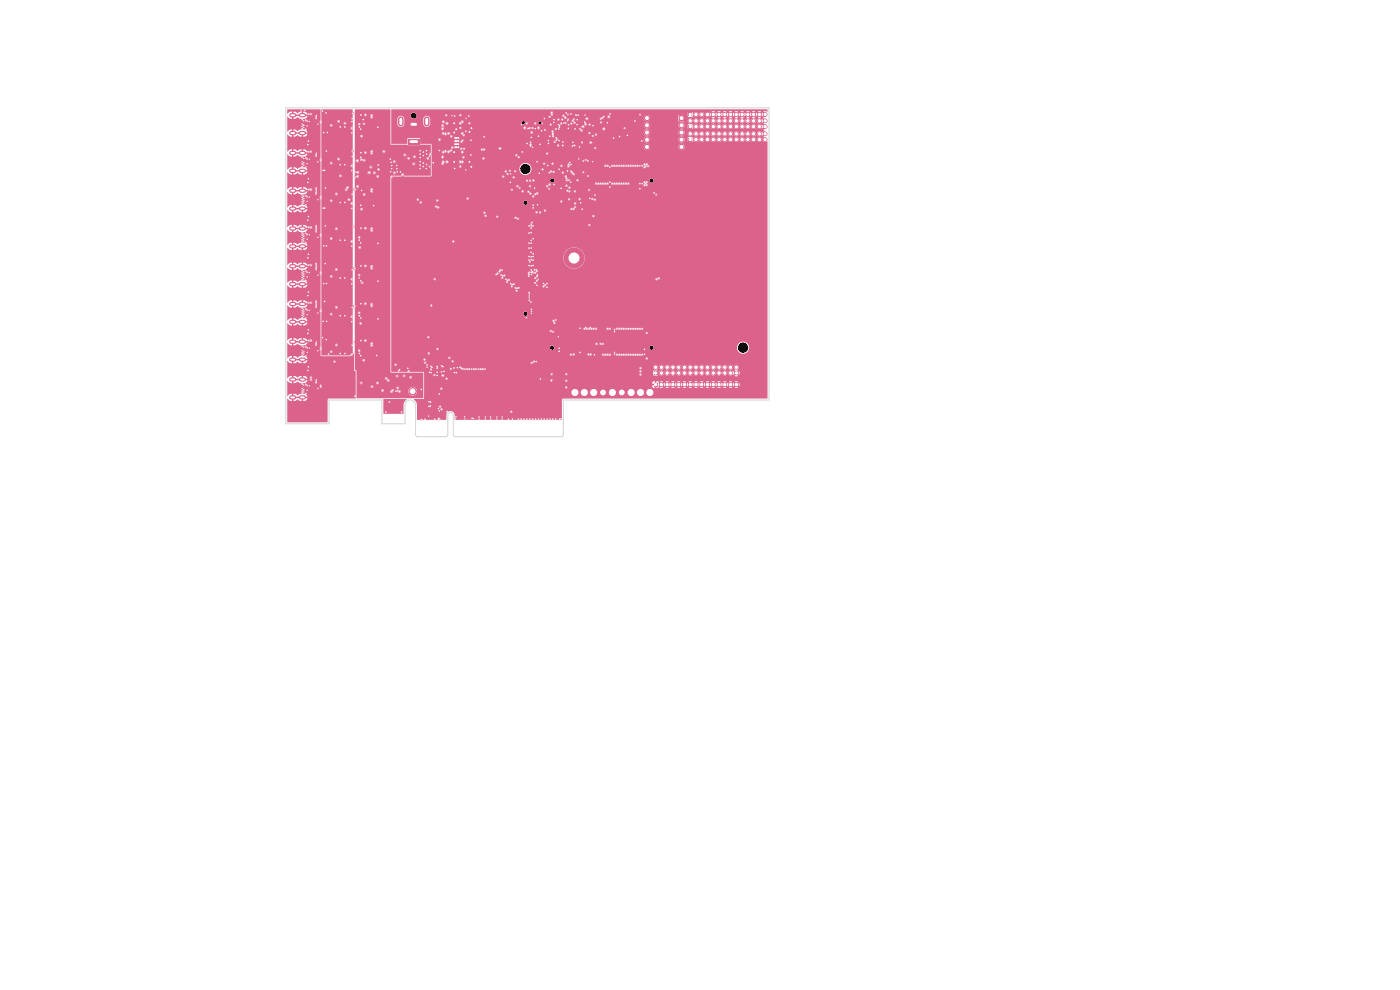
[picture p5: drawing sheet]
<svg xmlns="http://www.w3.org/2000/svg" width="297mm" height="210mm" viewBox="0 0 297 210" stroke-linecap="round" stroke-linejoin="round" font-family="sans-serif">
<g fill="#db628b" stroke="#db628b" stroke-width=".21">
<circle cx="127.9" cy="83.3" r=".78"/>
<circle cx="131.9" cy="83.3" r=".78"/>
</g>
<path d="M146 29.2h.8v.8h-.8z" fill="#db628b"/>
<g fill="#db628b" stroke="#db628b" stroke-width=".21">
<circle cx="146.4" cy="28.4" r=".4"/>
<circle cx="147.7" cy="29.6" r=".4"/>
<circle cx="147.7" cy="28.4" r=".4"/>
<circle cx="148.9" cy="29.6" r=".4"/>
<circle cx="148.9" cy="28.4" r=".4"/>
<circle cx="150.1" cy="29.6" r=".4"/>
<circle cx="150.1" cy="28.4" r=".4"/>
<circle cx="151.3" cy="29.6" r=".4"/>
<circle cx="151.3" cy="28.4" r=".4"/>
<circle cx="152.5" cy="29.6" r=".4"/>
<circle cx="152.5" cy="28.4" r=".4"/>
<circle cx="153.8" cy="29.6" r=".4"/>
<circle cx="153.8" cy="28.4" r=".4"/>
<circle cx="155" cy="29.6" r=".4"/>
<circle cx="155" cy="28.4" r=".4"/>
<circle cx="156.2" cy="29.6" r=".4"/>
<circle cx="156.2" cy="28.4" r=".4"/>
<circle cx="157.4" cy="29.6" r=".4"/>
<circle cx="157.4" cy="28.4" r=".4"/>
<circle cx="158.7" cy="29.6" r=".4"/>
<circle cx="158.7" cy="28.4" r=".4"/>
<circle cx="159.9" cy="29.6" r=".4"/>
<circle cx="159.9" cy="28.4" r=".4"/>
<circle cx="161.1" cy="29.6" r=".4"/>
<circle cx="161.1" cy="28.4" r=".4"/>
<circle cx="162.3" cy="29.6" r=".4"/>
<circle cx="162.3" cy="28.4" r=".4"/>
</g>
<path d="M138.7 78.7h.8v.8h-.8z" fill="#db628b"/>
<g fill="#db628b" stroke="#db628b" stroke-width=".21">
<circle cx="139.1" cy="77.9" r=".4"/>
<circle cx="140.3" cy="79.1" r=".4"/>
<circle cx="140.3" cy="77.9" r=".4"/>
<circle cx="141.5" cy="79.1" r=".4"/>
<circle cx="141.5" cy="77.9" r=".4"/>
<circle cx="142.8" cy="79.1" r=".4"/>
<circle cx="142.8" cy="77.9" r=".4"/>
<circle cx="144" cy="79.1" r=".4"/>
<circle cx="144" cy="77.9" r=".4"/>
<circle cx="145.2" cy="79.1" r=".4"/>
<circle cx="145.2" cy="77.9" r=".4"/>
<circle cx="146.4" cy="79.1" r=".4"/>
<circle cx="146.4" cy="77.9" r=".4"/>
<circle cx="147.7" cy="79.1" r=".4"/>
<circle cx="147.7" cy="77.9" r=".4"/>
<circle cx="148.9" cy="79.1" r=".4"/>
<circle cx="148.9" cy="77.9" r=".4"/>
<circle cx="150.1" cy="79.1" r=".4"/>
<circle cx="150.1" cy="77.9" r=".4"/>
<circle cx="151.3" cy="79.1" r=".4"/>
<circle cx="151.3" cy="77.9" r=".4"/>
<circle cx="152.5" cy="79.1" r=".4"/>
<circle cx="152.5" cy="77.9" r=".4"/>
<circle cx="153.8" cy="79.1" r=".4"/>
<circle cx="153.8" cy="77.9" r=".4"/>
<circle cx="155" cy="79.1" r=".4"/>
<circle cx="155" cy="77.9" r=".4"/>
<circle cx="156.2" cy="79.1" r=".4"/>
<circle cx="156.2" cy="77.9" r=".4"/>
<circle cx="87.5" cy="83" r=".78"/>
</g>
<path d="M61.8 80.5h.6M61.8 84.3h.6M63.8 80.5h.7M63.8 84.3h.7" fill="none" stroke="#db628b" stroke-width=".92"/>
<path d="M86.6 29.4h2.4v1.2h-2.4z" fill="#db628b"/>
<path d="M85 25.3v.9M87.4 26.4h.8M90.5 25.3v.9" fill="none" stroke="#db628b" stroke-width="1.2"/>
<path d="M61.8 24.4h.6M61.8 28.2h.6M63.8 24.4h.7M63.8 28.2h.7M61.8 72.5h.6M61.8 76.3h.6M63.8 72.5h.7M63.8 76.3h.7" fill="none" stroke="#db628b" stroke-width=".92"/>
<path d="M146 23.9h.8v.8h-.8z" fill="#db628b"/>
<g fill="#db628b" stroke="#db628b" stroke-width=".21">
<circle cx="147.7" cy="24.3" r=".4"/>
<circle cx="148.9" cy="24.3" r=".4"/>
<circle cx="150.1" cy="24.3" r=".4"/>
<circle cx="151.3" cy="24.3" r=".4"/>
<circle cx="152.5" cy="24.3" r=".4"/>
<circle cx="153.8" cy="24.3" r=".4"/>
<circle cx="155" cy="24.3" r=".4"/>
<circle cx="156.2" cy="24.3" r=".4"/>
<circle cx="157.4" cy="24.3" r=".4"/>
<circle cx="158.7" cy="24.3" r=".4"/>
<circle cx="159.9" cy="24.3" r=".4"/>
<circle cx="161.1" cy="24.3" r=".4"/>
<circle cx="162.3" cy="24.3" r=".4"/>
</g>
<path d="M61.8 32.5h.6M61.8 36.2h.6M63.8 32.5h.7M63.8 36.2h.7M61.8 56.5h.6M61.8 40.5h.6M61.8 44.3h.6M63.8 56.5h.7M63.8 40.5h.7M63.8 44.3h.7M61.8 60.3h.6M63.8 60.3h.7" fill="none" stroke="#db628b" stroke-width=".92"/>
<path d="M144 24.5h1.1v1.1h-1.1z" fill="#db628b"/>
<g fill="#db628b" stroke="#db628b" stroke-width=".21">
<circle cx="144.6" cy="26.6" r=".55"/>
<circle cx="144.6" cy="28.1" r=".55"/>
<circle cx="144.6" cy="29.6" r=".55"/>
<circle cx="144.6" cy="31.2" r=".55"/>
<circle cx="137.3" cy="31.2" r=".55"/>
<circle cx="137.3" cy="29.6" r=".55"/>
<circle cx="137.3" cy="28.1" r=".55"/>
<circle cx="137.3" cy="26.6" r=".55"/>
<circle cx="137.3" cy="25.1" r=".55"/>
</g>
<path d="M146 26.5h.8v.8h-.8z" fill="#db628b"/>
<g fill="#db628b" stroke="#db628b" stroke-width=".21">
<circle cx="146.4" cy="25.6" r=".4"/>
<circle cx="147.7" cy="26.9" r=".4"/>
<circle cx="147.7" cy="25.6" r=".4"/>
<circle cx="148.9" cy="26.9" r=".4"/>
<circle cx="148.9" cy="25.6" r=".4"/>
<circle cx="150.1" cy="26.9" r=".4"/>
<circle cx="150.1" cy="25.6" r=".4"/>
<circle cx="151.3" cy="26.9" r=".4"/>
<circle cx="151.3" cy="25.6" r=".4"/>
<circle cx="152.5" cy="26.9" r=".4"/>
<circle cx="152.5" cy="25.6" r=".4"/>
<circle cx="153.8" cy="26.9" r=".4"/>
<circle cx="153.8" cy="25.6" r=".4"/>
<circle cx="155" cy="26.9" r=".4"/>
<circle cx="155" cy="25.6" r=".4"/>
<circle cx="156.2" cy="26.9" r=".4"/>
<circle cx="156.2" cy="25.6" r=".4"/>
<circle cx="157.4" cy="26.9" r=".4"/>
<circle cx="157.4" cy="25.6" r=".4"/>
<circle cx="158.7" cy="26.9" r=".4"/>
<circle cx="158.7" cy="25.6" r=".4"/>
<circle cx="159.9" cy="26.9" r=".4"/>
<circle cx="159.9" cy="25.6" r=".4"/>
<circle cx="161.1" cy="26.9" r=".4"/>
<circle cx="161.1" cy="25.6" r=".4"/>
<circle cx="162.3" cy="26.9" r=".4"/>
<circle cx="162.3" cy="25.6" r=".4"/>
<circle cx="121.8" cy="54.7" r="2.14"/>
</g>
<path d="M61.8 48.5h.6M61.8 52.3h.6M63.8 48.5h.7M63.8 52.3h.7M61.8 64.5h.6M61.8 68.3h.6M63.8 64.5h.7M63.8 68.3h.7" fill="none" stroke="#db628b" stroke-width=".92"/>
<path d="M138.7 81.2h.8v.8h-.8z" fill="#db628b"/>
<g fill="#db628b" stroke="#db628b" stroke-width=".21">
<circle cx="140.3" cy="81.6" r=".4"/>
<circle cx="141.5" cy="81.6" r=".4"/>
<circle cx="142.8" cy="81.6" r=".4"/>
<circle cx="144" cy="81.6" r=".4"/>
<circle cx="145.2" cy="81.6" r=".4"/>
<circle cx="146.4" cy="81.6" r=".4"/>
<circle cx="147.7" cy="81.6" r=".4"/>
<circle cx="148.9" cy="81.6" r=".4"/>
<circle cx="150.1" cy="81.6" r=".4"/>
<circle cx="151.3" cy="81.6" r=".4"/>
<circle cx="152.5" cy="81.6" r=".4"/>
<circle cx="153.8" cy="81.6" r=".4"/>
<circle cx="155" cy="81.6" r=".4"/>
<circle cx="156.2" cy="81.6" r=".4"/>
<circle cx="64.1" cy="82.4" r=".08"/>
<circle cx="112.3" cy="63.7" r=".09"/>
<circle cx="67.1" cy="64.5" r=".08"/>
<circle cx="65.2" cy="66.8" r=".08"/>
<circle cx="126.1" cy="75.2" r=".12"/>
<circle cx="74.9" cy="32" r=".12"/>
<circle cx="75" cy="72.6" r=".12"/>
<circle cx="122.7" cy="24.4" r=".09"/>
<circle cx="96.4" cy="28.1" r=".18"/>
<circle cx="65.6" cy="25.8" r=".08"/>
<circle cx="67.1" cy="56.5" r=".08"/>
<circle cx="124" cy="25.9" r=".09"/>
<circle cx="111.8" cy="88.9" r=".12"/>
<circle cx="96.4" cy="79" r=".09"/>
<circle cx="86.5" cy="78.1" r=".12"/>
<circle cx="76.7" cy="44.4" r=".12"/>
<circle cx="107.6" cy="59.4" r=".09"/>
<circle cx="64.6" cy="23.4" r=".12"/>
<circle cx="94.2" cy="78.8" r=".12"/>
<circle cx="96.8" cy="27.4" r=".18"/>
<circle cx="114.2" cy="59.2" r=".08"/>
<circle cx="65.2" cy="58.7" r=".08"/>
<circle cx="117.5" cy="26" r=".12"/>
<circle cx="97.6" cy="77.9" r=".09"/>
<circle cx="90.9" cy="88.3" r=".08"/>
<circle cx="101.7" cy="88.9" r=".08"/>
<circle cx="77.2" cy="34" r=".12"/>
<circle cx="130.4" cy="70.3" r=".12"/>
<circle cx="65.3" cy="54.7" r=".12"/>
<circle cx="95.9" cy="24.5" r=".08"/>
<circle cx="77.2" cy="76.4" r=".12"/>
<circle cx="122.4" cy="26.4" r=".12"/>
<circle cx="97.2" cy="29.9" r=".15"/>
<circle cx="112.4" cy="55.6" r=".12"/>
<circle cx="114" cy="58.3" r=".09"/>
<circle cx="101.6" cy="88.4" r=".08"/>
<circle cx="115.5" cy="25.1" r=".12"/>
<circle cx="84.6" cy="78.7" r=".12"/>
<circle cx="115.4" cy="88.9" r=".12"/>
<circle cx="106.3" cy="58.3" r=".09"/>
<circle cx="112.7" cy="51" r=".12"/>
<circle cx="96.5" cy="35.8" r=".12"/>
<circle cx="135.7" cy="35.2" r=".12"/>
<circle cx="65.6" cy="57.8" r=".08"/>
<circle cx="75.2" cy="65" r=".12"/>
<circle cx="67.4" cy="82.4" r=".08"/>
<circle cx="100" cy="35.4" r=".18"/>
<circle cx="76.2" cy="74.4" r=".09"/>
<circle cx="77.5" cy="48.4" r=".12"/>
<circle cx="65.3" cy="46.7" r=".12"/>
<circle cx="67.4" cy="26.3" r=".08"/>
<circle cx="67.4" cy="50.4" r=".08"/>
<circle cx="125.1" cy="42.1" r=".12"/>
<circle cx="85.7" cy="79.7" r=".12"/>
<circle cx="126.2" cy="41.4" r=".12"/>
<circle cx="129.4" cy="39.7" r=".12"/>
<circle cx="118" cy="29.2" r=".12"/>
<circle cx="109.9" cy="88.9" r=".12"/>
<circle cx="84.2" cy="79.8" r=".12"/>
<circle cx="116.5" cy="36.6" r=".09"/>
<circle cx="113.1" cy="47.9" r=".12"/>
<circle cx="74.9" cy="24" r=".12"/>
<circle cx="111.7" cy="67.4" r=".12"/>
<circle cx="99.9" cy="29.8" r=".12"/>
<circle cx="64.4" cy="25.6" r=".08"/>
<circle cx="76.5" cy="68.6" r=".12"/>
<circle cx="92.7" cy="79" r=".12"/>
<circle cx="65.6" cy="65.8" r=".08"/>
<circle cx="105.4" cy="88.4" r=".08"/>
<circle cx="98.6" cy="78.3" r=".09"/>
<circle cx="82.6" cy="85.3" r=".12"/>
<circle cx="110.6" cy="26.4" r=".12"/>
<circle cx="65.4" cy="29.9" r=".14"/>
<circle cx="122.9" cy="31.2" r=".12"/>
<circle cx="93.2" cy="83.6" r=".12"/>
<circle cx="111.2" cy="88.9" r=".12"/>
<circle cx="71.8" cy="25.7" r=".12"/>
<circle cx="96.3" cy="78.1" r=".09"/>
<circle cx="113.6" cy="88.9" r=".12"/>
<circle cx="94" cy="77.8" r=".12"/>
<circle cx="98.6" cy="88.4" r=".08"/>
<circle cx="99.6" cy="28" r=".18"/>
<circle cx="108.3" cy="38.7" r=".12"/>
<circle cx="93.7" cy="77.6" r=".12"/>
<circle cx="91.6" cy="77.9" r=".12"/>
<circle cx="64.4" cy="67.1" r=".08"/>
<circle cx="112.7" cy="47.9" r=".12"/>
<circle cx="112.6" cy="30.2" r=".09"/>
<circle cx="64.1" cy="74.4" r=".08"/>
<circle cx="76.7" cy="28.9" r=".12"/>
<circle cx="97.2" cy="31.2" r=".15"/>
<circle cx="65.3" cy="78.6" r=".12"/>
<circle cx="64.4" cy="81.7" r=".08"/>
<circle cx="64.4" cy="83.1" r=".08"/>
<circle cx="118.5" cy="27.4" r=".09"/>
<circle cx="65.3" cy="30.7" r=".12"/>
<circle cx="112.9" cy="47.2" r=".12"/>
<circle cx="113.7" cy="76.7" r=".12"/>
<circle cx="112.7" cy="54.5" r=".12"/>
<circle cx="96.9" cy="29.3" r=".15"/>
<circle cx="96.6" cy="30.6" r=".15"/>
<circle cx="136.2" cy="39" r=".12"/>
<circle cx="71.3" cy="57.2" r=".12"/>
<circle cx="122.5" cy="25.4" r=".12"/>
<circle cx="112.2" cy="56.3" r=".12"/>
<circle cx="76.3" cy="52.5" r=".12"/>
<circle cx="125.8" cy="26.7" r=".12"/>
<circle cx="124.1" cy="24.4" r=".08"/>
<circle cx="64.1" cy="26.3" r=".08"/>
<circle cx="81.9" cy="87.4" r=".12"/>
<circle cx="114.8" cy="88.9" r=".12"/>
<circle cx="64.4" cy="65.7" r=".08"/>
<circle cx="107.3" cy="59.2" r=".09"/>
<circle cx="65.6" cy="41.8" r=".08"/>
<circle cx="112.7" cy="47.5" r=".12"/>
<circle cx="65.4" cy="37.9" r=".14"/>
<circle cx="116" cy="60.1" r=".09"/>
<circle cx="67.1" cy="32.5" r=".08"/>
<circle cx="65.4" cy="77.8" r=".14"/>
<circle cx="65.2" cy="42.7" r=".08"/>
<circle cx="106.1" cy="57.3" r=".09"/>
<circle cx="112.1" cy="58" r=".09"/>
<circle cx="112.2" cy="49.5" r=".12"/>
<circle cx="113.4" cy="57.2" r=".09"/>
<circle cx="114" cy="43.5" r=".12"/>
<circle cx="136.7" cy="75.2" r=".12"/>
<circle cx="64.1" cy="34.3" r=".08"/>
<circle cx="102.9" cy="88.9" r=".08"/>
<circle cx="124.2" cy="69.5" r=".12"/>
<circle cx="113.6" cy="27.3" r=".09"/>
<circle cx="113.1" cy="56.3" r=".12"/>
<circle cx="76.8" cy="60" r=".12"/>
<circle cx="90.6" cy="77.9" r=".08"/>
<circle cx="96.4" cy="32.3" r=".18"/>
<circle cx="112" cy="27.3" r=".09"/>
<circle cx="67.4" cy="42.4" r=".08"/>
<circle cx="99.9" cy="32.9" r=".09"/>
<circle cx="116.1" cy="88.9" r=".12"/>
<circle cx="76.2" cy="26.3" r=".09"/>
<circle cx="112.2" cy="58.3" r=".12"/>
<circle cx="71.3" cy="73.2" r=".12"/>
<circle cx="113.1" cy="57.9" r=".09"/>
<circle cx="108.6" cy="60.4" r=".09"/>
<circle cx="116.3" cy="29.8" r=".12"/>
<circle cx="65.2" cy="50.7" r=".08"/>
<circle cx="77.5" cy="72.3" r=".12"/>
<circle cx="118.6" cy="74.5" r=".12"/>
<circle cx="125.2" cy="69.5" r=".12"/>
<circle cx="131.4" cy="29" r=".12"/>
<circle cx="65.4" cy="62" r=".14"/>
<circle cx="67.1" cy="24.5" r=".08"/>
<circle cx="77.2" cy="41.3" r=".12"/>
<circle cx="112.3" cy="63.2" r=".08"/>
<circle cx="118.2" cy="29.5" r=".12"/>
<circle cx="64.1" cy="50.4" r=".08"/>
<circle cx="67.4" cy="34.3" r=".08"/>
<circle cx="113.1" cy="43.5" r=".12"/>
<circle cx="112.2" cy="55.2" r=".12"/>
<circle cx="91.5" cy="79.1" r=".12"/>
<circle cx="91.3" cy="86.1" r=".12"/>
<circle cx="123" cy="74.8" r=".12"/>
<circle cx="101.5" cy="78.3" r=".09"/>
<circle cx="112.3" cy="62.3" r=".08"/>
<circle cx="67.4" cy="66.4" r=".08"/>
<circle cx="113" cy="31.3" r=".08"/>
<circle cx="75.3" cy="40.2" r=".12"/>
<circle cx="92.2" cy="88.9" r=".12"/>
<circle cx="87.1" cy="80" r=".12"/>
<circle cx="98.9" cy="25.1" r=".08"/>
<circle cx="113.1" cy="54.4" r=".12"/>
<circle cx="111.8" cy="30.4" r=".12"/>
<circle cx="119.1" cy="88.8" r=".09"/>
<circle cx="77.5" cy="56.4" r=".12"/>
<circle cx="67.4" cy="58.4" r=".08"/>
<circle cx="77.5" cy="24.4" r=".12"/>
<circle cx="110.8" cy="32.2" r=".12"/>
<circle cx="64.4" cy="57.6" r=".08"/>
<circle cx="112.8" cy="66.5" r=".08"/>
<circle cx="112.2" cy="58.6" r=".09"/>
<circle cx="117.9" cy="67.9" r=".12"/>
<circle cx="100.2" cy="88.7" r=".12"/>
<circle cx="112.7" cy="56.4" r=".12"/>
<circle cx="64.4" cy="73.7" r=".08"/>
<circle cx="96.4" cy="26.2" r=".18"/>
<circle cx="102.9" cy="78.3" r=".09"/>
<circle cx="64.1" cy="42.4" r=".08"/>
<circle cx="65.3" cy="38.7" r=".12"/>
<circle cx="129.4" cy="35.4" r=".12"/>
<circle cx="112.7" cy="58.2" r=".09"/>
<circle cx="96.8" cy="79.1" r=".12"/>
<circle cx="120.6" cy="26.5" r=".12"/>
<circle cx="121.1" cy="24.2" r=".12"/>
<circle cx="128.1" cy="24.7" r=".12"/>
<circle cx="113.9" cy="34.3" r=".12"/>
<circle cx="121.4" cy="31" r=".12"/>
<circle cx="85.2" cy="87.4" r=".12"/>
<circle cx="130.4" cy="69.9" r=".12"/>
<circle cx="80.1" cy="81.2" r=".12"/>
<circle cx="71.3" cy="65.2" r=".12"/>
<circle cx="92.7" cy="77.8" r=".12"/>
<circle cx="114.2" cy="28.9" r=".12"/>
<circle cx="118" cy="29.8" r=".12"/>
<circle cx="75.2" cy="57" r=".12"/>
<circle cx="122.8" cy="33.7" r=".08"/>
<circle cx="71.3" cy="48.5" r=".12"/>
<circle cx="112.7" cy="29.1" r=".12"/>
<circle cx="76.2" cy="66.4" r=".09"/>
<circle cx="65.2" cy="74.8" r=".08"/>
<circle cx="118.5" cy="26.5" r=".12"/>
<circle cx="65.6" cy="81.9" r=".08"/>
<circle cx="130.2" cy="29.3" r=".12"/>
<circle cx="118.6" cy="29.8" r=".12"/>
<circle cx="76.2" cy="58.4" r=".09"/>
<circle cx="75" cy="48" r=".12"/>
<circle cx="63.9" cy="23.5" r=".14"/>
<circle cx="112.7" cy="65.6" r=".09"/>
<circle cx="134.7" cy="25.7" r=".12"/>
<circle cx="102.7" cy="29" r=".12"/>
<circle cx="113.1" cy="44.1" r=".12"/>
<circle cx="109.3" cy="61.1" r=".09"/>
<circle cx="99.5" cy="24.6" r=".12"/>
<circle cx="90.2" cy="88.9" r=".09"/>
<circle cx="112.7" cy="49.3" r=".12"/>
<circle cx="67.1" cy="40.5" r=".08"/>
<circle cx="116" cy="60.9" r=".09"/>
<circle cx="112.2" cy="47.9" r=".12"/>
<circle cx="112.6" cy="53.5" r=".12"/>
<circle cx="113" cy="57.6" r=".09"/>
<circle cx="65.4" cy="53.9" r=".14"/>
<circle cx="99.6" cy="26.2" r=".18"/>
<circle cx="98.8" cy="36" r=".08"/>
<circle cx="117.9" cy="88.9" r=".12"/>
<circle cx="112.7" cy="52.6" r=".12"/>
<circle cx="118.7" cy="27" r=".12"/>
<circle cx="108.3" cy="36.9" r=".08"/>
<circle cx="123" cy="69.6" r=".12"/>
<circle cx="96.7" cy="88.4" r=".08"/>
<circle cx="64.4" cy="51.1" r=".08"/>
<circle cx="91" cy="86.2" r=".12"/>
<circle cx="115" cy="26.2" r=".12"/>
<circle cx="112.7" cy="51.6" r=".12"/>
<circle cx="113.9" cy="60.5" r=".09"/>
<circle cx="64.4" cy="41.6" r=".08"/>
<circle cx="123.2" cy="43" r=".12"/>
<circle cx="93" cy="86.7" r=".12"/>
<circle cx="106.5" cy="88.9" r=".08"/>
<circle cx="113" cy="88.9" r=".12"/>
<circle cx="122" cy="27.3" r=".12"/>
<circle cx="114.9" cy="27.7" r=".12"/>
<circle cx="136.7" cy="74.1" r=".12"/>
<circle cx="75.9" cy="36.6" r=".09"/>
<circle cx="112.2" cy="52.6" r=".12"/>
<circle cx="113.1" cy="53.8" r=".12"/>
<circle cx="135.7" cy="39" r=".12"/>
<circle cx="96.9" cy="29.9" r=".15"/>
<circle cx="118.7" cy="26.7" r=".12"/>
<circle cx="64.4" cy="33.6" r=".08"/>
<circle cx="121.1" cy="34.9" r=".12"/>
<circle cx="67.1" cy="72.5" r=".08"/>
<circle cx="64.4" cy="59.1" r=".08"/>
<circle cx="90.6" cy="77.4" r=".09"/>
<circle cx="118.5" cy="71.4" r=".08"/>
<circle cx="65.3" cy="70.7" r=".12"/>
<circle cx="108.3" cy="60.1" r=".09"/>
<circle cx="64.1" cy="58.4" r=".08"/>
<circle cx="113.1" cy="50.6" r=".12"/>
<circle cx="121.1" cy="38.7" r=".12"/>
<circle cx="100" cy="27.2" r=".18"/>
<circle cx="96.6" cy="29.9" r=".15"/>
<circle cx="96.6" cy="29.3" r=".15"/>
<circle cx="104.1" cy="88.9" r=".08"/>
<circle cx="116.6" cy="28.9" r=".09"/>
<circle cx="65.2" cy="34.7" r=".08"/>
<circle cx="112.7" cy="55.1" r=".12"/>
<circle cx="114.2" cy="88.9" r=".12"/>
<circle cx="118.6" cy="73.9" r=".09"/>
<circle cx="112.3" cy="62" r=".09"/>
<circle cx="65.4" cy="70" r=".14"/>
<circle cx="113.1" cy="55.2" r=".12"/>
<circle cx="107.8" cy="88.9" r=".09"/>
<circle cx="67.1" cy="48.5" r=".08"/>
<circle cx="112.8" cy="66.1" r=".08"/>
<circle cx="65.6" cy="33.8" r=".08"/>
<circle cx="121.5" cy="30.2" r=".12"/>
<circle cx="92.7" cy="78.1" r=".09"/>
<circle cx="96.4" cy="34.3" r=".18"/>
<circle cx="108.7" cy="88.9" r=".12"/>
<circle cx="120.4" cy="25.6" r=".08"/>
<circle cx="65.2" cy="26.7" r=".08"/>
<circle cx="103" cy="88.4" r=".08"/>
<circle cx="84.7" cy="83" r=".12"/>
<circle cx="120.9" cy="34.5" r=".12"/>
<circle cx="97.2" cy="29.3" r=".15"/>
<circle cx="64.4" cy="43.1" r=".08"/>
<circle cx="112.6" cy="64.1" r=".09"/>
<circle cx="91" cy="85.2" r=".12"/>
<circle cx="115.3" cy="60.1" r=".09"/>
<circle cx="116.7" cy="88.9" r=".12"/>
<circle cx="106.5" cy="57.3" r=".09"/>
<circle cx="93.2" cy="87.2" r=".12"/>
<circle cx="114.6" cy="80.4" r=".12"/>
<circle cx="64.4" cy="75.1" r=".08"/>
<circle cx="105.2" cy="58.3" r=".12"/>
<circle cx="97" cy="78" r=".09"/>
<circle cx="105.4" cy="88.9" r=".08"/>
<circle cx="100.1" cy="78.3" r=".09"/>
<circle cx="112.3" cy="57.8" r=".09"/>
<circle cx="106.6" cy="58.5" r=".09"/>
<circle cx="120.4" cy="36.3" r=".12"/>
<circle cx="112.7" cy="57.7" r=".12"/>
<circle cx="119.4" cy="30.1" r=".12"/>
<circle cx="117.5" cy="39.1" r=".12"/>
<circle cx="71.8" cy="33.8" r=".12"/>
<circle cx="97.2" cy="30.6" r=".15"/>
<circle cx="136.2" cy="29.9" r=".12"/>
<circle cx="93.7" cy="78.9" r=".12"/>
<circle cx="136.2" cy="35.2" r=".12"/>
<circle cx="120.6" cy="27.2" r=".12"/>
<circle cx="100.5" cy="88.8" r=".08"/>
<circle cx="120.5" cy="24.3" r=".12"/>
<circle cx="118.7" cy="88.9" r=".12"/>
<circle cx="77.5" cy="64.4" r=".12"/>
<circle cx="129.4" cy="24.2" r=".12"/>
<circle cx="112.7" cy="57.3" r=".12"/>
<circle cx="64.4" cy="27.1" r=".08"/>
<circle cx="96.5" cy="24.6" r=".12"/>
<circle cx="104.1" cy="88.4" r=".08"/>
<circle cx="96.6" cy="88.8" r=".12"/>
<circle cx="81.9" cy="80.2" r=".12"/>
<circle cx="113.7" cy="57.2" r=".09"/>
<circle cx="84.8" cy="78.4" r=".12"/>
<circle cx="114.4" cy="36.8" r=".12"/>
<circle cx="116.3" cy="30.4" r=".12"/>
<circle cx="117.5" cy="25.4" r=".12"/>
<circle cx="129.4" cy="38.6" r=".12"/>
<circle cx="92.7" cy="79.7" r=".12"/>
<circle cx="116.2" cy="35.1" r=".12"/>
<circle cx="117.3" cy="88.9" r=".12"/>
<circle cx="71.3" cy="41.1" r=".12"/>
<circle cx="133.1" cy="28.7" r=".12"/>
<circle cx="130.4" cy="74.8" r=".08"/>
<circle cx="98.6" cy="88.9" r=".08"/>
<circle cx="96.9" cy="31.2" r=".15"/>
<circle cx="91.4" cy="77.7" r=".12"/>
<circle cx="130.4" cy="75.2" r=".12"/>
<circle cx="91.9" cy="34.5" r=".12"/>
<circle cx="65.3" cy="62.7" r=".12"/>
<circle cx="93.2" cy="31.9" r=".12"/>
<circle cx="96.9" cy="30.6" r=".15"/>
<circle cx="84.4" cy="82.3" r=".12"/>
<circle cx="112.7" cy="48.4" r=".12"/>
<circle cx="76.2" cy="50.4" r=".09"/>
<circle cx="119" cy="39.9" r=".12"/>
<circle cx="90.8" cy="33.6" r=".12"/>
<circle cx="135.7" cy="40" r=".12"/>
<circle cx="99.6" cy="34.3" r=".18"/>
<circle cx="64.4" cy="49.6" r=".08"/>
<circle cx="67.1" cy="80.6" r=".08"/>
<circle cx="113.4" cy="39.9" r=".12"/>
<circle cx="65.2" cy="82.8" r=".08"/>
<circle cx="112.3" cy="62.8" r=".08"/>
<circle cx="64.1" cy="66.4" r=".08"/>
<circle cx="64.4" cy="35.1" r=".08"/>
<circle cx="91.1" cy="79" r=".12"/>
<circle cx="77.5" cy="32.4" r=".12"/>
<circle cx="120.1" cy="24" r=".12"/>
<circle cx="96.6" cy="31.2" r=".15"/>
<circle cx="125.7" cy="34.3" r=".08"/>
<circle cx="112.2" cy="54.4" r=".12"/>
<circle cx="91.3" cy="85.3" r=".12"/>
<circle cx="65.6" cy="49.8" r=".08"/>
<circle cx="109.7" cy="61.2" r=".09"/>
<circle cx="123.5" cy="44.4" r=".09"/>
<circle cx="65.6" cy="73.8" r=".08"/>
<circle cx="114.6" cy="30.6" r=".12"/>
<circle cx="118.6" cy="35.9" r=".12"/>
<circle cx="67.4" cy="74.4" r=".08"/>
<circle cx="112.4" cy="88.9" r=".12"/>
<circle cx="98.8" cy="27.8" r=".09"/>
<circle cx="65.4" cy="45.9" r=".14"/>
<circle cx="112.2" cy="51.6" r=".12"/>
<circle cx="128.8" cy="26" r=".12"/>
<circle cx="106.5" cy="88.4" r=".08"/>
<circle cx="110.6" cy="88.9" r=".12"/>
<circle cx="116.5" cy="40.1" r=".12"/>
<circle cx="132.5" cy="27.2" r=".08"/>
<circle cx="74.6" cy="44.2" r=".12"/>
<circle cx="125.6" cy="42.2" r=".12"/>
<circle cx="69" cy="47.9" r=".12"/>
<circle cx="72.2" cy="75" r=".12"/>
<circle cx="69.2" cy="32" r=".12"/>
<circle cx="119.1" cy="42.8" r=".12"/>
<circle cx="69.3" cy="52.2" r=".12"/>
<circle cx="73.2" cy="26.9" r=".12"/>
<circle cx="68.6" cy="68.2" r=".12"/>
<circle cx="72.2" cy="51" r=".12"/>
<circle cx="73.1" cy="34.9" r=".12"/>
<circle cx="68.4" cy="71.6" r=".12"/>
<circle cx="75.9" cy="39.5" r=".14"/>
<circle cx="74.7" cy="65.2" r=".12"/>
<circle cx="73.1" cy="67" r=".12"/>
<circle cx="120.8" cy="40.6" r=".12"/>
<circle cx="121.5" cy="36.7" r=".12"/>
<circle cx="83.9" cy="77.4" r=".14"/>
<circle cx="69.7" cy="75.1" r=".12"/>
<circle cx="74.7" cy="25.8" r=".12"/>
<circle cx="125.9" cy="45.8" r=".14"/>
<circle cx="81.4" cy="32.1" r=".14"/>
<circle cx="73.2" cy="43" r=".12"/>
<circle cx="74.6" cy="52.2" r=".12"/>
<circle cx="68.7" cy="60.2" r=".12"/>
<circle cx="122" cy="43.9" r=".12"/>
<circle cx="110" cy="33.3" r=".09"/>
<circle cx="74.6" cy="36.2" r=".12"/>
<circle cx="126.2" cy="42.4" r=".12"/>
<circle cx="106.1" cy="31.5" r=".18"/>
<circle cx="73.2" cy="51" r=".12"/>
<circle cx="69.3" cy="68.2" r=".12"/>
<circle cx="116.6" cy="39.1" r=".12"/>
<circle cx="69.2" cy="72" r=".12"/>
<circle cx="116.9" cy="36.4" r=".12"/>
<circle cx="75.9" cy="37.4" r=".14"/>
<circle cx="74.6" cy="68.2" r=".12"/>
<circle cx="122" cy="43.2" r=".12"/>
<circle cx="78.3" cy="36.6" r=".18"/>
<circle cx="68.9" cy="63.9" r=".12"/>
<circle cx="74.7" cy="33.2" r=".12"/>
<circle cx="121.7" cy="36.9" r=".12"/>
<circle cx="120.6" cy="35.3" r=".12"/>
<circle cx="120.7" cy="34.9" r=".12"/>
<circle cx="72.2" cy="43" r=".12"/>
<circle cx="120.3" cy="38.2" r=".12"/>
<circle cx="121.2" cy="36.4" r=".12"/>
<circle cx="72.2" cy="34.9" r=".12"/>
<circle cx="68.5" cy="36.1" r=".12"/>
<circle cx="74.6" cy="60.2" r=".12"/>
<circle cx="72.2" cy="67" r=".12"/>
<circle cx="135.9" cy="78.8" r=".14"/>
<circle cx="69.2" cy="24" r=".12"/>
<circle cx="120.8" cy="39.8" r=".12"/>
<circle cx="68.7" cy="52.2" r=".12"/>
<circle cx="125" cy="40.3" r=".12"/>
<circle cx="74.7" cy="25.2" r=".12"/>
<circle cx="109.5" cy="32.9" r=".12"/>
<circle cx="69.3" cy="60.2" r=".12"/>
<circle cx="72.2" cy="59" r=".12"/>
<circle cx="73.2" cy="59" r=".12"/>
<circle cx="82.4" cy="80.7" r=".14"/>
<circle cx="122.5" cy="38.2" r=".12"/>
<circle cx="68.7" cy="28.1" r=".12"/>
<circle cx="69" cy="55.9" r=".12"/>
<circle cx="74.7" cy="41.2" r=".12"/>
<circle cx="68.9" cy="36.1" r=".09"/>
<circle cx="75.8" cy="34.1" r=".18"/>
<circle cx="68.6" cy="44.2" r=".12"/>
<circle cx="69.1" cy="39.9" r=".12"/>
<circle cx="68.4" cy="23.6" r=".12"/>
<circle cx="69.5" cy="28.1" r=".12"/>
<circle cx="68.9" cy="44.1" r=".12"/>
<circle cx="74.6" cy="28.2" r=".12"/>
<circle cx="74.7" cy="73.2" r=".12"/>
<circle cx="78.7" cy="35.4" r=".14"/>
<circle cx="74.7" cy="57.2" r=".12"/>
<circle cx="117.5" cy="36.5" r=".12"/>
<circle cx="139.3" cy="59.2" r=".14"/>
<circle cx="126.3" cy="31.4" r=".12"/>
<circle cx="116.1" cy="39.5" r=".12"/>
<circle cx="72.2" cy="26.9" r=".12"/>
<circle cx="73.2" cy="75" r=".12"/>
<circle cx="135.8" cy="24.3" r=".08"/>
<circle cx="123.8" cy="36.5" r=".08"/>
<circle cx="123.8" cy="34.2" r=".08"/>
<circle cx="93.6" cy="82.5" r=".14"/>
<circle cx="113.8" cy="45" r=".12"/>
<circle cx="92.8" cy="74" r=".12"/>
<circle cx="91.4" cy="78.4" r=".09"/>
<circle cx="137.2" cy="76" r=".12"/>
<circle cx="96" cy="76.7" r=".09"/>
<circle cx="95.6" cy="78.2" r=".09"/>
<circle cx="113.1" cy="41.7" r=".12"/>
<circle cx="107.7" cy="36.9" r=".12"/>
<circle cx="112.5" cy="41.1" r=".12"/>
<circle cx="137.2" cy="70.6" r=".12"/>
<circle cx="135.9" cy="78.1" r=".14"/>
<circle cx="95.7" cy="28.9" r=".12"/>
<circle cx="137.2" cy="38.6" r=".12"/>
<circle cx="136.7" cy="35.5" r=".12"/>
<circle cx="95.2" cy="28.3" r=".18"/>
<circle cx="86.7" cy="33.6" r=".12"/>
<circle cx="98.4" cy="28.7" r=".12"/>
<circle cx="93.9" cy="27.3" r=".18"/>
<circle cx="137.2" cy="34.9" r=".12"/>
<circle cx="97.7" cy="24.4" r=".12"/>
<circle cx="94" cy="28.3" r=".18"/>
<circle cx="87.9" cy="33.3" r=".12"/>
<circle cx="136.7" cy="38.7" r=".12"/>
<circle cx="97.6" cy="26.2" r=".18"/>
<circle cx="136.9" cy="39" r=".12"/>
<circle cx="137.2" cy="39.3" r=".12"/>
<circle cx="93.9" cy="26.6" r=".18"/>
<circle cx="94.5" cy="28.4" r=".18"/>
<circle cx="98.1" cy="28.3" r=".18"/>
<circle cx="94.8" cy="26.2" r=".18"/>
<circle cx="98.1" cy="29.8" r=".08"/>
<circle cx="94.7" cy="24.4" r=".12"/>
<circle cx="136.7" cy="34.9" r=".12"/>
<circle cx="137" cy="35.2" r=".12"/>
<circle cx="94" cy="25.8" r=".18"/>
<circle cx="136.7" cy="39.3" r=".12"/>
<circle cx="137.5" cy="35.2" r=".12"/>
<circle cx="93.2" cy="29.6" r=".18"/>
<circle cx="97.7" cy="27.1" r=".12"/>
<circle cx="98.1" cy="25.8" r=".18"/>
<circle cx="123" cy="42.2" r=".14"/>
<circle cx="139.8" cy="59" r=".14"/>
<circle cx="135.9" cy="79.5" r=".14"/>
<circle cx="120.7" cy="38.2" r=".14"/>
<circle cx="136.2" cy="75.2" r=".09"/>
<circle cx="68" cy="82.1" r=".08"/>
<circle cx="68" cy="81.8" r=".08"/>
<circle cx="135.7" cy="75.2" r=".09"/>
<circle cx="115.6" cy="27.6" r=".09"/>
<circle cx="116.6" cy="24.8" r=".09"/>
<circle cx="127.8" cy="25" r=".09"/>
<circle cx="119.3" cy="25.4" r=".09"/>
<circle cx="121.8" cy="25.3" r=".08"/>
<circle cx="120.5" cy="25.3" r=".08"/>
<circle cx="119.7" cy="26.1" r=".08"/>
<circle cx="120" cy="26.1" r=".08"/>
<circle cx="125.7" cy="28.8" r=".09"/>
<circle cx="126.4" cy="28.6" r=".12"/>
<circle cx="124.2" cy="26.3" r=".18"/>
<circle cx="122.2" cy="24.4" r=".09"/>
<circle cx="123.7" cy="26.9" r=".18"/>
<circle cx="121.2" cy="26.2" r=".09"/>
<circle cx="119.5" cy="24.5" r=".09"/>
<circle cx="115.1" cy="35.9" r=".09"/>
<circle cx="121.8" cy="30.9" r=".09"/>
<circle cx="117.7" cy="30.1" r=".09"/>
<circle cx="119.1" cy="26.2" r=".09"/>
<circle cx="123.5" cy="30.2" r=".09"/>
<circle cx="125.3" cy="30.2" r=".18"/>
<circle cx="129.2" cy="24.8" r=".18"/>
<circle cx="89.5" cy="89" r=".09"/>
<circle cx="108.5" cy="87.4" r=".12"/>
<circle cx="93.4" cy="86.3" r=".12"/>
<circle cx="68" cy="58.1" r=".08"/>
<circle cx="129.4" cy="75.2" r=".12"/>
<circle cx="128.9" cy="75.2" r=".12"/>
<circle cx="68" cy="57.8" r=".08"/>
<circle cx="129.4" cy="69.7" r=".12"/>
<circle cx="68" cy="26" r=".08"/>
<circle cx="68" cy="25.7" r=".08"/>
<circle cx="128.9" cy="69.7" r=".12"/>
<circle cx="112.8" cy="28.1" r=".18"/>
<circle cx="114.3" cy="27.1" r=".18"/>
<circle cx="128.1" cy="27.3" r=".18"/>
<circle cx="124.5" cy="25.2" r=".18"/>
<circle cx="119.9" cy="24.9" r=".18"/>
<circle cx="111.3" cy="27.1" r=".18"/>
<circle cx="113.6" cy="26.2" r=".12"/>
<circle cx="112.3" cy="27.2" r=".09"/>
<circle cx="113" cy="27.2" r=".09"/>
<circle cx="111.7" cy="26.2" r=".12"/>
<circle cx="117" cy="23.9" r=".18"/>
<circle cx="109.6" cy="61.7" r=".09"/>
<circle cx="110" cy="61.1" r=".09"/>
<circle cx="108.6" cy="60.8" r=".09"/>
<circle cx="101.9" cy="78.3" r=".09"/>
<circle cx="115.3" cy="60.8" r=".09"/>
<circle cx="109" cy="60.3" r=".09"/>
<circle cx="102.4" cy="78.3" r=".09"/>
<circle cx="115.7" cy="60.5" r=".09"/>
<circle cx="107.6" cy="59.8" r=".09"/>
<circle cx="100.5" cy="78.3" r=".09"/>
<circle cx="113.5" cy="60" r=".09"/>
<circle cx="101" cy="78.3" r=".09"/>
<circle cx="108" cy="59.4" r=".09"/>
<circle cx="113.9" cy="59.5" r=".09"/>
<circle cx="99.1" cy="78.3" r=".09"/>
<circle cx="106.6" cy="58.9" r=".09"/>
<circle cx="113.5" cy="59" r=".09"/>
<circle cx="107" cy="58.4" r=".09"/>
<circle cx="99.6" cy="78.3" r=".09"/>
<circle cx="113.9" cy="58.6" r=".09"/>
<circle cx="97.8" cy="78.1" r=".09"/>
<circle cx="105.6" cy="58" r=".09"/>
<circle cx="113.5" cy="57.9" r=".09"/>
<circle cx="98.2" cy="78.3" r=".09"/>
<circle cx="106" cy="57.6" r=".09"/>
<circle cx="113.9" cy="57.5" r=".09"/>
<circle cx="95.3" cy="75.9" r=".12"/>
<circle cx="114.6" cy="45" r=".12"/>
<circle cx="76.6" cy="24.4" r=".12"/>
<circle cx="76.5" cy="59.6" r=".12"/>
<circle cx="76.6" cy="32.4" r=".12"/>
<circle cx="84" cy="83" r=".09"/>
<circle cx="76.6" cy="56.4" r=".12"/>
<circle cx="76.2" cy="67" r=".12"/>
<circle cx="83.1" cy="35.8" r=".12"/>
<circle cx="85" cy="36.5" r=".12"/>
<circle cx="76.2" cy="50.9" r=".09"/>
<circle cx="91.1" cy="35.3" r=".12"/>
<circle cx="84.4" cy="82.9" r=".12"/>
<circle cx="89.1" cy="33.4" r=".12"/>
<circle cx="89.8" cy="35.3" r=".12"/>
<circle cx="79.3" cy="43.6" r=".12"/>
<circle cx="94" cy="34.3" r=".18"/>
<circle cx="89.1" cy="34.3" r=".12"/>
<circle cx="89.1" cy="32" r=".12"/>
<circle cx="91.1" cy="33.1" r=".12"/>
<circle cx="93.9" cy="33.3" r=".18"/>
<circle cx="94.5" cy="32.1" r=".18"/>
<circle cx="90.4" cy="35.8" r=".12"/>
<circle cx="89.1" cy="35.8" r=".12"/>
<circle cx="89.1" cy="35" r=".12"/>
<circle cx="76.2" cy="75" r=".12"/>
<circle cx="97.9" cy="31.5" r=".12"/>
<circle cx="76.6" cy="48.4" r=".12"/>
<circle cx="80.2" cy="27" r=".12"/>
<circle cx="97.7" cy="35.3" r=".12"/>
<circle cx="76.6" cy="64.4" r=".12"/>
<circle cx="94" cy="32.3" r=".18"/>
<circle cx="98.1" cy="32.3" r=".18"/>
<circle cx="76.5" cy="51.5" r=".12"/>
<circle cx="95.7" cy="31.9" r=".12"/>
<circle cx="75.5" cy="36.5" r=".12"/>
<circle cx="95.9" cy="31.3" r=".12"/>
<circle cx="83.1" cy="35.1" r=".12"/>
<circle cx="89.8" cy="32.3" r=".12"/>
<circle cx="89.8" cy="33" r=".12"/>
<circle cx="102.2" cy="31.7" r=".12"/>
<circle cx="84.3" cy="36.5" r=".12"/>
<circle cx="84.2" cy="35.1" r=".12"/>
<circle cx="102.6" cy="33.6" r=".12"/>
<circle cx="80.2" cy="67.6" r=".12"/>
<circle cx="76.6" cy="72.3" r=".12"/>
<circle cx="77.1" cy="25.4" r=".12"/>
<circle cx="94.8" cy="34.3" r=".18"/>
<circle cx="76.2" cy="59" r=".08"/>
<circle cx="98.1" cy="34.3" r=".18"/>
<circle cx="90.5" cy="34.9" r=".12"/>
<circle cx="76.5" cy="43.5" r=".12"/>
<circle cx="102.7" cy="31.7" r=".12"/>
<circle cx="89.8" cy="34.6" r=".12"/>
<circle cx="76.5" cy="67.5" r=".12"/>
<circle cx="98.5" cy="31.5" r=".09"/>
<circle cx="89.1" cy="32.7" r=".12"/>
<circle cx="80.2" cy="59.6" r=".12"/>
<circle cx="80.2" cy="51.6" r=".12"/>
<circle cx="93.9" cy="34.7" r=".18"/>
<circle cx="82.8" cy="33.8" r=".12"/>
<circle cx="76.6" cy="33.3" r=".09"/>
<circle cx="95.2" cy="32.2" r=".18"/>
<circle cx="82.9" cy="36.4" r=".12"/>
<circle cx="90.5" cy="32" r=".12"/>
<circle cx="76.5" cy="27.4" r=".12"/>
<circle cx="80.2" cy="35" r=".12"/>
<circle cx="89.4" cy="82.6" r=".12"/>
<circle cx="90.5" cy="32.7" r=".12"/>
<circle cx="79.9" cy="75.4" r=".12"/>
<circle cx="83" cy="34.4" r=".12"/>
<circle cx="76.7" cy="40.4" r=".12"/>
<circle cx="97.6" cy="34.3" r=".18"/>
<circle cx="76.5" cy="75.5" r=".12"/>
<circle cx="84.2" cy="35.8" r=".12"/>
<circle cx="76.2" cy="26.9" r=".12"/>
<circle cx="120.1" cy="82.2" r=".12"/>
<circle cx="127.9" cy="73" r=".12"/>
<circle cx="68" cy="50.1" r=".08"/>
<circle cx="136.2" cy="69.7" r=".09"/>
<circle cx="135.7" cy="69.7" r=".09"/>
<circle cx="68" cy="49.8" r=".08"/>
<circle cx="64.1" cy="82.9" r=".08"/>
<circle cx="135.3" cy="75.2" r=".09"/>
<circle cx="67.1" cy="81.2" r=".08"/>
<circle cx="135.3" cy="69.7" r=".09"/>
<circle cx="67.1" cy="49.1" r=".08"/>
<circle cx="64.1" cy="50.9" r=".08"/>
<circle cx="67.1" cy="80.9" r=".08"/>
<circle cx="134.8" cy="75.2" r=".09"/>
<circle cx="64.4" cy="82.6" r=".08"/>
<circle cx="64.4" cy="50.6" r=".08"/>
<circle cx="134.8" cy="69.7" r=".09"/>
<circle cx="67.1" cy="48.8" r=".08"/>
<circle cx="134.3" cy="75.2" r=".09"/>
<circle cx="68" cy="74.1" r=".08"/>
<circle cx="68" cy="42" r=".08"/>
<circle cx="134.3" cy="69.7" r=".09"/>
<circle cx="133.8" cy="75.2" r=".09"/>
<circle cx="68" cy="73.8" r=".08"/>
<circle cx="133.8" cy="69.7" r=".09"/>
<circle cx="68" cy="41.7" r=".08"/>
<circle cx="67.1" cy="73.2" r=".08"/>
<circle cx="64.1" cy="74.9" r=".08"/>
<circle cx="133.3" cy="75.2" r=".12"/>
<circle cx="92.5" cy="43.8" r=".12"/>
<circle cx="64.1" cy="42.8" r=".08"/>
<circle cx="133.3" cy="69.7" r=".09"/>
<circle cx="67.1" cy="41.1" r=".08"/>
<circle cx="67.1" cy="72.9" r=".08"/>
<circle cx="64.4" cy="74.6" r=".08"/>
<circle cx="132.8" cy="75.2" r=".12"/>
<circle cx="93" cy="44" r=".12"/>
<circle cx="132.8" cy="69.7" r=".09"/>
<circle cx="64.4" cy="42.6" r=".08"/>
<circle cx="67.1" cy="40.8" r=".08"/>
<circle cx="68" cy="66.1" r=".08"/>
<circle cx="132.3" cy="75.2" r=".09"/>
<circle cx="68" cy="34" r=".08"/>
<circle cx="132.3" cy="69.7" r=".12"/>
<circle cx="68" cy="65.8" r=".08"/>
<circle cx="131.8" cy="75.2" r=".09"/>
<circle cx="68" cy="33.7" r=".08"/>
<circle cx="131.8" cy="69.7" r=".12"/>
<circle cx="67.1" cy="65.1" r=".08"/>
<circle cx="131.3" cy="75.2" r=".12"/>
<circle cx="64.1" cy="66.9" r=".08"/>
<circle cx="64.1" cy="34.8" r=".08"/>
<circle cx="67.1" cy="33.1" r=".08"/>
<circle cx="131.3" cy="69.7" r=".12"/>
<circle cx="67.1" cy="64.8" r=".08"/>
<circle cx="130.9" cy="75.2" r=".12"/>
<circle cx="64.4" cy="66.6" r=".08"/>
<circle cx="67.1" cy="32.8" r=".08"/>
<circle cx="130.9" cy="69.7" r=".12"/>
<circle cx="64.4" cy="34.6" r=".08"/>
<circle cx="67.1" cy="57.1" r=".08"/>
<circle cx="128.4" cy="75.2" r=".12"/>
<circle cx="64.1" cy="58.9" r=".08"/>
<circle cx="127.9" cy="75.2" r=".12"/>
<circle cx="64.4" cy="58.6" r=".08"/>
<circle cx="67.1" cy="56.8" r=".08"/>
<circle cx="120.1" cy="80.8" r=".12"/>
<circle cx="127.4" cy="73" r=".12"/>
<circle cx="120.1" cy="79.4" r=".12"/>
<circle cx="126.6" cy="73" r=".12"/>
<circle cx="126.5" cy="69.7" r=".12"/>
<circle cx="67.1" cy="25.1" r=".08"/>
<circle cx="64.1" cy="26.8" r=".08"/>
<circle cx="126" cy="69.7" r=".12"/>
<circle cx="64.4" cy="26.6" r=".08"/>
<circle cx="67.1" cy="24.8" r=".08"/>
<circle cx="112.8" cy="77" r=".12"/>
<circle cx="64.4" cy="66.1" r=".08"/>
<circle cx="67.1" cy="64.2" r=".08"/>
<circle cx="125.3" cy="75.2" r=".12"/>
<circle cx="67.1" cy="48.2" r=".08"/>
<circle cx="125.5" cy="69.7" r=".12"/>
<circle cx="116.9" cy="70.2" r=".12"/>
<circle cx="64.4" cy="50.1" r=".08"/>
<circle cx="113.3" cy="76.7" r=".12"/>
<circle cx="124.8" cy="75.2" r=".12"/>
<circle cx="67.1" cy="63.9" r=".08"/>
<circle cx="64.1" cy="65.9" r=".08"/>
<circle cx="125" cy="69.7" r=".12"/>
<circle cx="64.1" cy="49.9" r=".08"/>
<circle cx="117.3" cy="70.4" r=".12"/>
<circle cx="67.1" cy="47.9" r=".08"/>
<circle cx="121.1" cy="75.2" r=".12"/>
<circle cx="64.4" cy="58.1" r=".08"/>
<circle cx="67.1" cy="56.2" r=".08"/>
<circle cx="64.4" cy="42.1" r=".08"/>
<circle cx="67.1" cy="40.2" r=".08"/>
<circle cx="117.6" cy="68.5" r=".12"/>
<circle cx="124.5" cy="69.7" r=".12"/>
<circle cx="121.7" cy="75.2" r=".12"/>
<circle cx="64.1" cy="57.9" r=".08"/>
<circle cx="67.1" cy="55.9" r=".08"/>
<circle cx="64.1" cy="41.9" r=".08"/>
<circle cx="67.1" cy="39.9" r=".08"/>
<circle cx="117.4" cy="68.1" r=".12"/>
<circle cx="124" cy="69.7" r=".12"/>
<circle cx="92.2" cy="79.6" r=".09"/>
<circle cx="86.7" cy="78.7" r=".12"/>
<circle cx="93.7" cy="86.8" r=".12"/>
<circle cx="75.4" cy="84" r=".12"/>
<circle cx="64.9" cy="83.5" r=".08"/>
<circle cx="64.1" cy="83.4" r=".08"/>
<circle cx="65.2" cy="81.8" r=".08"/>
<circle cx="64.9" cy="81.5" r=".08"/>
<circle cx="64.1" cy="81.4" r=".08"/>
<circle cx="66" cy="80.6" r=".14"/>
<circle cx="83" cy="83.1" r=".14"/>
<circle cx="66" cy="80.1" r=".14"/>
<circle cx="83.3" cy="82.8" r=".14"/>
<circle cx="93.1" cy="88.9" r=".18"/>
<circle cx="93.9" cy="79.7" r=".18"/>
<circle cx="94.9" cy="87.4" r=".09"/>
<circle cx="94.7" cy="80.3" r=".09"/>
<circle cx="90.1" cy="76.3" r=".12"/>
<circle cx="117" cy="79.4" r=".12"/>
<circle cx="79.4" cy="36.7" r=".14"/>
<circle cx="76.6" cy="33.9" r=".12"/>
<circle cx="97.9" cy="30.1" r=".12"/>
<circle cx="83.1" cy="37.5" r=".14"/>
<circle cx="80.2" cy="37.4" r=".14"/>
<circle cx="83.6" cy="34.3" r=".14"/>
<circle cx="83.6" cy="36.7" r=".14"/>
<circle cx="135.3" cy="35.2" r=".12"/>
<circle cx="134.8" cy="35.2" r=".12"/>
<circle cx="134.3" cy="35.2" r=".12"/>
<circle cx="133.8" cy="35.2" r=".12"/>
<circle cx="133.3" cy="39" r=".12"/>
<circle cx="133.3" cy="35.2" r=".12"/>
<circle cx="132.8" cy="39" r=".12"/>
<circle cx="132.8" cy="35.2" r=".12"/>
<circle cx="132.3" cy="39" r=".12"/>
<circle cx="132.3" cy="35.2" r=".12"/>
<circle cx="131.8" cy="39" r=".12"/>
<circle cx="131.8" cy="35.2" r=".12"/>
<circle cx="131.3" cy="39" r=".12"/>
<circle cx="131.3" cy="35.2" r=".12"/>
<circle cx="130.9" cy="39" r=".12"/>
<circle cx="130.9" cy="35.2" r=".12"/>
<circle cx="130.4" cy="39" r=".12"/>
<circle cx="130.4" cy="35.2" r=".12"/>
<circle cx="129.9" cy="39" r=".12"/>
<circle cx="129.9" cy="35.2" r=".12"/>
<circle cx="128.9" cy="39" r=".12"/>
<circle cx="128.9" cy="35.2" r=".12"/>
<circle cx="128.4" cy="39" r=".12"/>
<circle cx="128.4" cy="35.2" r=".12"/>
<circle cx="127.9" cy="39" r=".12"/>
<circle cx="127.4" cy="39" r=".12"/>
<circle cx="126.9" cy="39" r=".12"/>
<circle cx="126.4" cy="39" r=".12"/>
<circle cx="138.8" cy="40.9" r=".08"/>
<circle cx="139.2" cy="41.3" r=".08"/>
<circle cx="120.2" cy="39.4" r=".12"/>
<circle cx="120" cy="37.4" r=".12"/>
<circle cx="119.4" cy="36.6" r=".12"/>
<circle cx="119.1" cy="35.2" r=".12"/>
<circle cx="122" cy="40.6" r=".12"/>
<circle cx="64.9" cy="27.4" r=".08"/>
<circle cx="64.1" cy="27.3" r=".08"/>
<circle cx="65.2" cy="25.7" r=".08"/>
<circle cx="64.9" cy="25.5" r=".08"/>
<circle cx="64.1" cy="25.4" r=".08"/>
<circle cx="78.9" cy="24.8" r=".14"/>
<circle cx="66" cy="24.2" r=".14"/>
<circle cx="78.9" cy="24.5" r=".14"/>
<circle cx="65.5" cy="24.2" r=".14"/>
<circle cx="64.9" cy="75.5" r=".08"/>
<circle cx="64.1" cy="75.4" r=".08"/>
<circle cx="65.2" cy="73.8" r=".08"/>
<circle cx="64.9" cy="73.5" r=".08"/>
<circle cx="64.1" cy="73.4" r=".08"/>
<circle cx="78.9" cy="73.3" r=".14"/>
<circle cx="66" cy="72.3" r=".14"/>
<circle cx="65.5" cy="72.3" r=".14"/>
<circle cx="78.9" cy="72.9" r=".14"/>
<circle cx="90.2" cy="77" r=".12"/>
<circle cx="117" cy="80.7" r=".14"/>
<circle cx="64.9" cy="59.5" r=".08"/>
<circle cx="64.1" cy="59.4" r=".08"/>
<circle cx="65.2" cy="57.8" r=".08"/>
<circle cx="64.9" cy="57.5" r=".08"/>
<circle cx="64.1" cy="57.4" r=".08"/>
<circle cx="65.5" cy="56.2" r=".14"/>
<circle cx="78.9" cy="56.9" r=".14"/>
<circle cx="66" cy="56.2" r=".14"/>
<circle cx="78.9" cy="56.5" r=".14"/>
<circle cx="112.6" cy="30.9" r=".09"/>
<circle cx="117.3" cy="28.6" r=".09"/>
<circle cx="112.6" cy="30.6" r=".09"/>
<circle cx="117.3" cy="28.3" r=".09"/>
<circle cx="64.9" cy="43.5" r=".08"/>
<circle cx="64.1" cy="43.3" r=".08"/>
<circle cx="65.2" cy="41.7" r=".08"/>
<circle cx="64.9" cy="41.5" r=".08"/>
<circle cx="64.1" cy="41.4" r=".08"/>
<circle cx="66" cy="40.2" r=".14"/>
<circle cx="78.9" cy="40.2" r=".14"/>
<circle cx="78.9" cy="40.6" r=".14"/>
<circle cx="65.5" cy="40.2" r=".14"/>
<circle cx="64.9" cy="35.4" r=".08"/>
<circle cx="64.1" cy="35.3" r=".08"/>
<circle cx="65.2" cy="33.7" r=".08"/>
<circle cx="64.9" cy="33.5" r=".08"/>
<circle cx="64.1" cy="33.4" r=".08"/>
<circle cx="66" cy="32.2" r=".14"/>
<circle cx="78.9" cy="32.5" r=".14"/>
<circle cx="78.9" cy="32.1" r=".14"/>
<circle cx="65.5" cy="32.2" r=".14"/>
<circle cx="124.7" cy="37.3" r=".08"/>
<circle cx="124.2" cy="33.9" r=".08"/>
<circle cx="91" cy="74.9" r=".12"/>
<circle cx="81.2" cy="82.8" r=".12"/>
<circle cx="125" cy="47.7" r=".12"/>
<circle cx="124.7" cy="34.1" r=".08"/>
<circle cx="76.6" cy="81.2" r=".12"/>
<circle cx="90.9" cy="71.5" r=".12"/>
<circle cx="70.2" cy="74.6" r=".12"/>
<circle cx="109.4" cy="46.2" r=".12"/>
<circle cx="74.6" cy="75.2" r=".12"/>
<circle cx="109.9" cy="46.4" r=".12"/>
<circle cx="70.2" cy="66.6" r=".12"/>
<circle cx="91.5" cy="64.8" r=".12"/>
<circle cx="74.6" cy="67.2" r=".12"/>
<circle cx="70.2" cy="58.6" r=".12"/>
<circle cx="92.2" cy="59.2" r=".12"/>
<circle cx="105.5" cy="46" r=".12"/>
<circle cx="74.6" cy="59.2" r=".12"/>
<circle cx="96.2" cy="51.2" r=".12"/>
<circle cx="103" cy="45.8" r=".12"/>
<circle cx="74.6" cy="51.2" r=".12"/>
<circle cx="70.2" cy="50.6" r=".12"/>
<circle cx="89.3" cy="42.9" r=".12"/>
<circle cx="102.8" cy="45.1" r=".12"/>
<circle cx="74.6" cy="43.2" r=".12"/>
<circle cx="70.2" cy="42.6" r=".12"/>
<circle cx="116.1" cy="32.6" r=".09"/>
<circle cx="80.3" cy="35.9" r=".09"/>
<circle cx="74.6" cy="35.2" r=".12"/>
<circle cx="87.8" cy="34.8" r=".14"/>
<circle cx="70.2" cy="34.6" r=".12"/>
<circle cx="70.2" cy="26.6" r=".12"/>
<circle cx="74.6" cy="27.2" r=".12"/>
<circle cx="85.9" cy="32.9" r=".14"/>
<circle cx="64.9" cy="67.5" r=".08"/>
<circle cx="64.1" cy="67.4" r=".08"/>
<circle cx="65.2" cy="65.8" r=".08"/>
<circle cx="64.9" cy="65.5" r=".08"/>
<circle cx="64.1" cy="65.4" r=".08"/>
<circle cx="78.9" cy="64.5" r=".14"/>
<circle cx="78.9" cy="64.9" r=".14"/>
<circle cx="65.5" cy="64.2" r=".14"/>
<circle cx="66" cy="64.2" r=".14"/>
<circle cx="64.9" cy="51.5" r=".08"/>
<circle cx="64.1" cy="51.3" r=".08"/>
<circle cx="65.2" cy="49.8" r=".08"/>
<circle cx="64.9" cy="49.5" r=".08"/>
<circle cx="64.1" cy="49.4" r=".08"/>
<circle cx="78.9" cy="48.5" r=".14"/>
<circle cx="65.5" cy="48.2" r=".14"/>
<circle cx="78.9" cy="48.9" r=".14"/>
<circle cx="66" cy="48.2" r=".14"/>
<circle cx="118.5" cy="25.4" r=".12"/>
<circle cx="127.5" cy="25.2" r=".12"/>
<circle cx="117.9" cy="27.3" r=".09"/>
<circle cx="123.4" cy="27.7" r=".12"/>
<circle cx="117.2" cy="27.9" r=".12"/>
<circle cx="116.8" cy="26.4" r=".09"/>
<circle cx="125.1" cy="26.4" r=".09"/>
<circle cx="117.4" cy="28.9" r=".09"/>
<circle cx="113.2" cy="38.3" r=".12"/>
<circle cx="110.9" cy="40.6" r=".12"/>
<circle cx="118.4" cy="30.9" r=".12"/>
<circle cx="108.6" cy="40.3" r=".12"/>
<circle cx="109.8" cy="39.5" r=".12"/>
<circle cx="125" cy="28.2" r=".12"/>
<circle cx="111.8" cy="38.3" r=".09"/>
<circle cx="110.2" cy="39.9" r=".08"/>
<circle cx="119.4" cy="30.9" r=".08"/>
<circle cx="123" cy="27.3" r=".12"/>
<circle cx="121.9" cy="26" r=".12"/>
<circle cx="121.5" cy="25.6" r=".12"/>
<circle cx="117.1" cy="24.3" r=".09"/>
<circle cx="127.5" cy="26" r=".09"/>
<circle cx="117.2" cy="34.7" r=".12"/>
<circle cx="91.3" cy="32.7" r=".14"/>
<circle cx="73.2" cy="26.1" r=".12"/>
<circle cx="98.3" cy="33.4" r=".14"/>
<circle cx="77.2" cy="26.3" r=".09"/>
<circle cx="115.4" cy="34.7" r=".12"/>
<circle cx="92.7" cy="42.5" r=".14"/>
<circle cx="73.4" cy="40.3" r=".12"/>
<circle cx="78.9" cy="82" r=".12"/>
<circle cx="115.6" cy="44.7" r=".12"/>
<circle cx="70.9" cy="76.7" r=".12"/>
<circle cx="121.7" cy="44.3" r=".12"/>
<circle cx="73.7" cy="39.8" r=".12"/>
<circle cx="75.3" cy="37.6" r=".12"/>
<circle cx="109.3" cy="36.3" r=".12"/>
<circle cx="120.7" cy="42.3" r=".12"/>
<circle cx="114" cy="41" r=".12"/>
<circle cx="99.2" cy="42.1" r=".14"/>
<circle cx="112.4" cy="39.5" r=".12"/>
<circle cx="88.6" cy="42.4" r=".14"/>
<circle cx="74" cy="42.4" r=".12"/>
<circle cx="107.3" cy="36.4" r=".12"/>
<circle cx="72.2" cy="37.3" r=".12"/>
<circle cx="85.4" cy="37" r=".14"/>
<circle cx="113.6" cy="41.2" r=".12"/>
<circle cx="120.1" cy="37.8" r=".12"/>
<circle cx="112.4" cy="38.4" r=".12"/>
<circle cx="121.2" cy="44.3" r=".12"/>
<circle cx="120.4" cy="40.5" r=".12"/>
<circle cx="106.7" cy="37.5" r=".12"/>
<circle cx="109" cy="37.6" r=".12"/>
<circle cx="108.2" cy="36.2" r=".12"/>
<circle cx="112.1" cy="40.7" r=".12"/>
</g>
<g fill="#db628b">
<path d="M68.2 23.2h6.6v.6a.32 .32 0 0 0 0 .6v2.5a.31 .31 0 0 0-.4 .3 .31 .31 0 0 0 .4 .3v4.3a.32 .32 0 0 0-.2 .3 .32 .32 0 0 0 .2 .3v2.5a.31 .31 0 0 0-.4 .3 .31 .31 0 0 0 .4 .3v7.4a.31 .31 0 0 0-.4 .3 .31 .31 0 0 0 .4 .3v7.5a.3 .3 0 0 0-.4 .3 .3 .3 0 0 0 .4 .2v7.4a.31 .31 0 0 0-.4 .3 .31 .31 0 0 0 .4 .3v7.5a.31 .31 0 0 0-.4 .3 .31 .31 0 0 0 .4 .2v7.5a.36 .36 0 0 0-.5 .4l-6.1-.1v-.7h1.8l.1 .3a.28 .28 0 0 0 .4-.2 .28 .28 0 0 0-.2-.3 .28 .28 0 0 0-.3 .2h-1.8v-1.5h2.9l.1 .3a.28 .28 0 0 0 .4-.1 .28 .28 0 0 0-.2-.4 .28 .28 0 0 0-.3 .2h-2.9v-6.5h1.8l.1 .2a.28 .28 0 0 0 .4 0 .28 .28 0 0 0-.2-.4 .28 .28 0 0 0-.3 .2h-1.8v-1.5h2.9a.28 .28 0 0 0 .3 .3 .28 .28 0 0 0 .1-.4 .28 .28 0 0 0-.4 .1h-2.9v-6.5h1.8a.28 .28 0 0 0 .3 .3 .28 .28 0 0 0 .2-.5 .28 .28 0 0 0-.5 .1l-1.8 .1v-1.5h2.9a.28 .28 0 0 0 .3 .3 .28 .28 0 0 0 .2-.4 .28 .28 0 0 0-.5 .1h-2.9v-6.5h1.8a.28 .28 0 0 0 .3 .3 .28 .28 0 0 0 .2-.5 .28 .28 0 0 0-.5 .1l-1.8 .1v-2.1h2.9l.1 .3a.28 .28 0 0 0 .4-.1 .28 .28 0 0 0-.2-.4 .28 .28 0 0 0-.3 .2h-2.9v-5.9h1.8l.1 .3a.28 .28 0 0 0 .4-.2 .28 .28 0 0 0-.2-.4 .28 .28 0 0 0-.3 .3h-1.8v-.3h5.6a.28 .28 0 0 0 .3 .3 .28 .28 0 0 0 .1-.4 .28 .28 0 0 0-.4 .1h-5.6v-1.2h2.9a.28 .28 0 0 0 .3 .3 .28 .28 0 0 0 .2-.4 .28 .28 0 0 0-.5 0l-2.9 .1v-.8h4.9l.2 .2a.32 .32 0 0 0 .4-.1 .32 .32 0 0 0 0-.3l.2-.1a.3 .3 0 0 0 0-.4 .3 .3 0 0 0-.4 0 .3 .3 0 0 0 0 .4l-.4 .3h-4.9v-3h3.7a.28 .28 0 0 0 .4 .3 .28 .28 0 0 0 .1-.5 .28 .28 0 0 0-.5 .1l-3.7 .1v-2.7h1.8a.28 .28 0 0 0 .3 .3 .28 .28 0 0 0 .2-.5 .28 .28 0 0 0-.5 .1l-1.8 .1 .1-.9h3.3a.28 .28 0 0 0 .3 .3 .28 .28 0 0 0 .1-.4 .28 .28 0 0 0-.4 0l-3.3 .1-.1-.2v-7h1.8l.1 .3a.28 .28 0 0 0 .4-.1 .28 .28 0 0 0-.2-.4 .28 .28 0 0 0-.3 .2h-1.8v-.3v-.1h4.7a.28 .28 0 0 0 .4 .3 .28 .28 0 0 0 .1-.5 .28 .28 0 0 0-.5 .1l-4.7 .1v-.2l.1-.2h3.3l.1 .3a.28 .28 0 0 0 .4-.2 .28 .28 0 0 0-.2-.3 .28 .28 0 0 0-.3 .2h-3.3z"/>
<path d="M75.3 23.2h7.5v7.5h3.6l.1 .1 4.8-.1 .1 1.6a.35 .35 0 0 0-.4 .4 .35 .35 0 0 0 .4 .3v4.3h-5.7a.32 .32 0 0 0-.1-.5 .32 .32 0 0 0-.4 0 .32 .32 0 0 0 0 .5h-2a.29 .29 0 0 0-.3 0 .29 .29 0 0 0-.1 .4v41.3l7 .1v5.3h-14.2v-1.6h5.3l.2 .3 1.6-.1 .3 .4 .5-.4 1 .1a.28 .28 0 0 0 .3 .2 .28 .28 0 0 0 .2-.4h1.6v.2a.93 .93 0 0 0 1.4 .7 .93 .93 0 0 0 0-1.6 .93 .93 0 0 0-1.4 .7h-1.6l-.3-.1-.2 .2h-1a.32 .32 0 0 0-.2-.5 .32 .32 0 0 0-.4 .3l-.2 .2h-1.3a.28 .28 0 0 0-.1-.4 .28 .28 0 0 0-.4 .2h-5.3v-.8h3.1l.2 .3h5.2a.28 .28 0 0 0 .4 .3 .28 .28 0 0 0 .1-.5 .28 .28 0 0 0-.5 .1l-5 .1a.28 .28 0 0 0 0-.5 .28 .28 0 0 0-.4 .2h-3.1v-.8h.7l.3 .3 .2-.1 .1-.2h2.9a.28 .28 0 0 0 .3 .3 .28 .28 0 0 0 .2-.4 .28 .28 0 0 0-.5 0l-2.9 .1-.3-.2-.3 .2h-.7v-1h6l.1 .3 .4 .1a.3 .3 0 0 0 .3 .4 .3 .3 0 0 0 .3-.4 .3 .3 0 0 0-.5-.2v-.1a.28 .28 0 0 0-.2-.3 .28 .28 0 0 0-.4 .2h-6v-.5h8.4v.2l.3 .1 .2-.3h.9l.3 .3h1.1a.28 .28 0 0 0 .4 .3 .28 .28 0 0 0 .1-.5 .28 .28 0 0 0-.4 .1l-1 .1a.28 .28 0 0 0 0-.5 .28 .28 0 0 0-.5 .2h-.9l-.3-.2-.2 .2h-8.4v-1.1l-.3-.1v-2.1h1.6a.28 .28 0 0 0 .4 .3 .28 .28 0 0 0 .1-.5 .28 .28 0 0 0-.5 .1l-1.6 .1v-2.1h.7a.25 .25 0 0 0 .3 .3 .25 .25 0 0 0 .1-.4 .25 .25 0 0 0-.4 .1h-.7v-1.4h3.3a.46 .46 0 0 0 .4 .6l.1-.1a.51 .51 0 0 0-.3-.8l-.2 .3h-3.3v-.7l1.9 .1a.28 .28 0 0 0 .5 .2 .28 .28 0 0 0 0-.5 .28 .28 0 0 0-.5 .2h-1.9v-3.6h.9a.28 .28 0 0 0 .5 .2 .28 .28 0 0 0 0-.4 .28 .28 0 0 0-.5 .2h-.9v-2.3l.7 .1a.25 .25 0 0 0 .3 .2 .25 .25 0 0 0 0-.4 .25 .25 0 0 0-.3 .1h-.7v-1a.34 .34 0 0 0 .2-.3 .34 .34 0 0 0-.2-.4v-.2h1.9l.3 .3 .3-.2h.8v.1a.34 .34 0 0 0 0 .5 .34 .34 0 0 0 .5 0 .34 .34 0 0 0 0-.5v-.2l-.2-.2-.3 .3h-.8a.28 .28 0 0 0-.3-.3 .28 .28 0 0 0-.3 .2h-1.9v-4.4h1.2a.28 .28 0 0 0 .5 .2 .28 .28 0 0 0 0-.4 .28 .28 0 0 0-.5 .2h-1.2v-1.7l.7 .1a.25 .25 0 0 0 .3 .2 .25 .25 0 0 0 0-.5 .25 .25 0 0 0-.3 .2h-.7v-1a.34 .34 0 0 0 .2-.3 .34 .34 0 0 0-.2-.4v-.2h1.9l.3 .3 .3-.2h.8v.1a.34 .34 0 0 0 0 .5 .34 .34 0 0 0 .5 0 .34 .34 0 0 0 0-.5v-.2l-.2-.2-.3 .3h-.8l-.3-.4-.3 .3h-1.9v-3.9h.8a.28 .28 0 0 0 .3 .3 .28 .28 0 0 0 .1-.5 .28 .28 0 0 0-.4 .1l-.8 .1v-2.2h.7a.25 .25 0 0 0 .3 .3 .25 .25 0 0 0 .1-.4 .25 .25 0 0 0-.4 .1h-.7v-1.9h1.9l.3 .3 .3-.2h.8v.1a.34 .34 0 0 0 0 .5 .34 .34 0 0 0 .5 0 .34 .34 0 0 0 0-.5v-.2l-.2-.2-.3 .3h-.8l-.3-.4-.3 .3h-1.9v-4.1h1.1a.28 .28 0 0 0 .4 .3 .28 .28 0 0 0 .1-.4 .28 .28 0 0 0-.4 .1h-1.2v-3.1h1.7a.28 .28 0 0 0 .3 .3 .28 .28 0 0 0 .2-.4 .28 .28 0 0 0-.5 .1h-1.7v-.7l.3-.4h3v.2a.34 .34 0 0 0 0 .5 .34 .34 0 0 0 .5 0 .34 .34 0 0 0 0-.5v-.2l-.2-.2-.3 .2h-3l-.3-.2v-.4l.3 .1a.29 .29 0 0 0 .4 .2 .29 .29 0 0 0 0-.5 .29 .29 0 0 0-.4 .2h-.3v-1.6a.44 .44 0 0 1 .6-.2l.3-.3h3.7a.29 .29 0 0 0 .4 .3 .29 .29 0 0 0 0-.5 .29 .29 0 0 0-.4 .2h-3.7l-.3-.3-.4 .4-.2-.2v-.8h.4l.2 .3 .3-.2h1.8v.2a.34 .34 0 0 0 .4 .2 .34 .34 0 0 0 .3-.4h.4l.3 .4 .2-.2 .1-.2 3.6 .1a.29 .29 0 0 0 .5 .2 .29 .29 0 0 0 0-.5 .29 .29 0 0 0-.5 .2h-3.6l-.2-.2-.4 .2h-.4l-.3-.3-.4 .3h-1.8l-.2-.3-.3 .2h-.4v-.6l4.8 .1a.25 .25 0 0 0 .3 .1 .25 .25 0 0 0 0-.4 .25 .25 0 0 0-.3 .2h-4.8v-.5l3.1 .1a.29 .29 0 0 0 .4 .2 .29 .29 0 0 0 0-.5 .29 .29 0 0 0-.4 .2h-3.1v-.7l12.2 .1a.29 .29 0 0 0 .5 .2 .29 .29 0 0 0 0-.5 .29 .29 0 0 0-.5 .2h-12.2v-.6h.1a.34 .34 0 0 0 .5 .3 .34 .34 0 0 0 .1-.6h.4l.2 .4 .3-.2 .3 .3h6.1a.29 .29 0 0 0 .5 .2 .29 .29 0 0 0 0-.5 .29 .29 0 0 0-.5 .2h-5.9a.29 .29 0 0 0 0-.4 .29 .29 0 0 0-.5 .1 .3 .3 0 0 0-.2-.3 .3 .3 0 0 0-.3 .2h-.7l-.4 .3v-.6h11.1l.3 .4 .2-.1 .1-.3 3.5 .1a.28 .28 0 0 0 .4 .2 .28 .28 0 0 0 0-.5 .28 .28 0 0 0-.4 .2h-3.5l-.3-.2-.3 .2h-11.1v-.3h12.3a.28 .28 0 0 0 .4 .3 .28 .28 0 0 0 .1-.4 .28 .28 0 0 0-.4 .1h-12.4v-.4h10.3a.29 .29 0 0 0 .4 .4 .29 .29 0 0 0 .1-.5 .29 .29 0 0 0-.5 .1h-10.3v-.4h1.9a.28 .28 0 0 0 .4 .3 .28 .28 0 0 0 .1-.5 .28 .28 0 0 0-.5 .1l-1.9 .1v-.3h3.3a.46 .46 0 0 0 .4 .6l.2-.6h1.9a.29 .29 0 0 0 .4 .3 .29 .29 0 0 0 .2-.5 .29 .29 0 0 0-.5 .1l-2 .1-.4-.3-.2 .3h-3.3v-3.3h1.1a.28 .28 0 0 0 .4 .3 .28 .28 0 0 0 .1-.4 .28 .28 0 0 0-.4 .1h-1.2v-2.5h.7l.2 .3 .2-.1v-.3l.6 .1a.25 .25 0 0 0 .3 .2 .25 .25 0 0 0 0-.4 .25 .25 0 0 0-.3 .1h-.6l-.2-.1-.2 .2h-.7v-2h1.9l.3 .4 .3-.3h.8v.2a.34 .34 0 0 0 0 .4 .34 .34 0 0 0 .5 0 .34 .34 0 0 0 0-.4v-.2l-.2-.2-.3 .2h-.8a.28 .28 0 0 0-.3-.3 .28 .28 0 0 0-.3 .2h-1.9z"/>
<path d="M61 23.2h7v2.3l-.2 .1v.5l.2 .2v7.2l-.2 .2v.4l.2 .2v7.2l-.2 .2v.4l.2 .2v7.2l-.2 .2v.4l.2 .2v7.2l-.2 .2v.4l.2 .2v7.2l-.2 .2v.4l.2 .2v7.2l-.2 .2v.4l.2 .2v1.1l.2 .2 6.3-.1a.47 .47 0 0 0 .5-.5h.1v3.5l.4 .3v4.9a.3 .3 0 0 0-.4 .4 .3 .3 0 0 0 .4 .2l-.1 .2-5.8 .1-.1 .2-.1 4.8h-8.4l-.1-4.9 .2-.1a.8 .8 0 0 0 .8 .5l.1-.6h.2l.1 .6 .4-.1 .4-.3 .4 .3 .5 .1 .1-.6h.2v.6l.5-.1 .4-.5-.5-.1v-.2l.5-.1-.2-.4a.2 .2 0 0 0 0-.3 .2 .2 0 0 0-.3 .1h-.4a.21 .21 0 0 0-.2-.3 .21 .21 0 0 0-.2 .3l-.4 .1-.4 .3-.4-.3-.4-.1-.1 .6h-.2l-.1-.6-.4 .1-.6 .4v-1.1h3.1a.21 .21 0 0 0 .2 .1 .21 .21 0 0 0 .2-.2 .18 .18 0 0 0 .2-.2 .18 .18 0 0 0-.2-.1 .18 .18 0 0 0-.2 .2l-.2 .2h-3.1v-2l.2-.1a.8 .8 0 0 0 .8 .5l.1-.6h.2l.1 .6 .4-.1 .5-.3 .2 .3 .5 .1 .1 .3 .7-.1 .3 .3a.17 .17 0 0 0 .2 .2 .17 .17 0 0 0 .1-.2h2.5l.1 .4a.33 .33 0 0 0 .3-.1 .33 .33 0 0 0 0-.4l-2.9 .1-.2-.2a.22 .22 0 0 0-.1-.2 .22 .22 0 0 0-.3 .1h-.4v-.2l.6-.1 .3-.4h1.7v.5a.33 .33 0 0 0 .4-.2 .33 .33 0 0 0-.1-.4l-.3 .1h-1.7v-.1l-.5-.1v-.2h.5l-.1-.3h.6l.1 .3a.27 .27 0 0 0 0 .4 .27 .27 0 0 0 .4-.1 .27 .27 0 0 0-.1-.4 .27 .27 0 0 0 0-.4 .27 .27 0 0 0-.4 .2h-.6l-.3-.3-.5-.1v.6h-.2l-.1-.6-.5 .1-.4 .3-.4-.3-.4-.1-.1 .6h-.2l-.1-.6h-.2l-.7 .5v-3.6l.7 .5h.2l.1-.6h.2l.1 .6 .4-.1 .4-.3 .4 .3 .5 .1 .1-.6h.2v.6l.5-.1 .3-.3h5.6a.25 .25 0 0 0 .4 .2 .25 .25 0 0 0 0-.4 .25 .25 0 0 0-.4 .2h-5.6l.1-.3h-.5v-.2l.5-.1-.2-.4a.2 .2 0 0 0 0-.3 .2 .2 0 0 0-.3 .1h-.4a.21 .21 0 0 0-.2-.3 .21 .21 0 0 0-.2 .3l-.4 .1-.4 .3-.4-.3-.4-.1-.1 .6-.2-.1-.1-.5h-.3l-.6 .5-.1-1.2h3.1l.1 .3 .2-.2a.22 .22 0 0 0 .2-.2 .22 .22 0 0 0-.1-.2l-.4 .3h-3.1v-1.9l.2-.1a.8 .8 0 0 0 .8 .5l.1-.6h.2l.1 .6 .4-.1 .4-.3 .8 .4 .1 .3 .7-.1 .3 .2a.2 .2 0 0 0 .2 .2 .2 .2 0 0 0 .2-.2 .21 .21 0 0 0-.4-.1l-.1-.2-.6 .1v-.2l.6-.1 .3-.4h1.7v.5a.25 .25 0 0 0 .3 0 .25 .25 0 0 0 .1-.4 .2 .2 0 0 0-.2-.2 .2 .2 0 0 0-.2 .1h-1.7v-.1l-.5-.1v-.3l1 .1a.3 .3 0 0 0 .4 .1 .3 .3 0 0 0 0-.5 .3 .3 0 0 0-.4 .1l-.5 .1-.3-.4-.6-.1v.6h-.2l-.1-.6-.5 .1-.4 .3-.4-.3-.4-.1-.1 .6h-.2l-.1-.6h-.2l-.8 .5 .1-3.6 .7 .4h.2l.1-.5h.2l.1 .5h.4l.4-.3 .4 .3h.5v-.5h.2l.1 .5a.79 .79 0 0 0 .9-.6h-.5v-.3h.5l-.2-.4a.21 .21 0 0 0-.1-.3 .21 .21 0 0 0-.3 .1h-.3a.23 .23 0 0 0-.2-.3 .23 .23 0 0 0-.2 .3l-.4 .1-.4 .3-.4-.3-.4-.1-.1 .6-.2-.1-.1-.5h-.3l-.6 .5-.1-1.2h3.1l.2 .2 .2-.2a.18 .18 0 0 0 .2-.2 .18 .18 0 0 0-.2-.2 .18 .18 0 0 0-.2 .3l-.2 .1h-3.1v-.9h3.1l.2 .2a.19 .19 0 0 0 .2 .1 .19 .19 0 0 0 .1-.2l-.3-.3-.2 .2h-3.1v-1.1h.2a.8 .8 0 0 0 .8 .5l.1-.6h.2l.1 .6 .4-.1 .4-.3 .8 .4 .1 .2h.7l.3 .2a.2 .2 0 0 0 .2 .2 .2 .2 0 0 0 .2-.2 .21 .21 0 0 0-.4-.1l-.1-.2-.6 .1v-.2l.6-.2 .3-.3h1.7v.4a.24 .24 0 0 0 .3 .1 .24 .24 0 0 0 .1-.4 .2 .2 0 0 0-.2-.3 .2 .2 0 0 0-.2 .2h-1.7v-.2h-.5v-.3l1 .1a.29 .29 0 0 0 .5 0 .29 .29 0 0 0-.3-.4l-.7 .2-.2-.3h1.9v.5a.27 .27 0 0 0 .4-.1 .27 .27 0 0 0 0-.3 .2 .2 0 0 0-.2-.3 .2 .2 0 0 0-.2 .2h-1.9l-.7-.2v.6h-.2l-.1-.6-.5 .1-.4 .3-.4-.3-.4-.1-.1 .6h-.2l-.1-.6h-.2l-.7 .5-.1-3.6h.2a.8 .8 0 0 0 .8 .4l.1-.5h.2l.1 .5h.4l.4-.3 .4 .3h.5l.1-.5h.2v.5h.5l.4-.6h-.5v-.3h.5l-.2-.4a.22 .22 0 0 0-.1-.4 .22 .22 0 0 0-.3 .2l-.3-.1a.19 .19 0 0 0-.2-.2 .19 .19 0 0 0-.1 .3l-.9 .4-.4-.3-.4-.1-.1 .6-.2-.1-.1-.5h-.3l-.6 .5-.1-1.2h3.1l.1 .2 .2-.1a.22 .22 0 0 0 .2-.2 .22 .22 0 0 0-.1-.2l-.4 .3h-3.1v-.9h3.1l.2 .2a.2 .2 0 0 0 .3 .2 .2 .2 0 0 0 .1-.3 .2 .2 0 0 0-.3-.1 .18 .18 0 0 0-.1-.2 .18 .18 0 0 0-.2 .2h-3.1v-1.1h.2a.8 .8 0 0 0 .8 .4l.1-.5h.2l.1 .5h.4l.4-.3 .8 .4 .1 .2h.7l.3 .2a.2 .2 0 0 0 .2 .2 .2 .2 0 0 0 .2-.3 .2 .2 0 0 0-.4 0l-.1-.2-.6 .1v-.2l.6-.2 .3-.3h1.7v.5a.25 .25 0 0 0 .3-.1 .25 .25 0 0 0 .1-.3 .2 .2 0 0 0-.2-.3 .2 .2 0 0 0-.2 .2h-1.7v-.2h-.5v-.3l1 .1a.29 .29 0 0 0 .5 0 .29 .29 0 0 0-.3-.4l-.7 .2-.2-.3h1.9v.5a.26 .26 0 0 0 .3-.1 .26 .26 0 0 0 .1-.3 .2 .2 0 0 0-.2-.3 .2 .2 0 0 0-.2 .2h-1.9l-.7-.2v.5l-.2 .1-.1-.6-.5 .1-.4 .3-.4-.3-.4-.1-.1 .5-.2 .1-.1-.6h-.2l-.8 .4 .1-3.5 .7 .4h.2l.1-.5h.2l.1 .5h.4l.4-.4 .4 .4h.5v-.5h.2l.1 .5h.4l.3-.2 .2-.4h-.5v-.3h.5l-.2-.4a.22 .22 0 0 0-.1-.4 .22 .22 0 0 0-.3 .2l-.3-.1a.19 .19 0 0 0-.2-.2 .19 .19 0 0 0-.2 .3l-.4 .1-.4 .3-.4-.3-.4-.1-.1 .6-.2-.1-.1-.5h-.3l-.6 .5-.1-1.2h3.1l.2 .2 .2-.2a.18 .18 0 0 0 .2-.2 .18 .18 0 0 0-.2-.2 .18 .18 0 0 0-.2 .3l-.2 .1h-3.1v-1h3.1l.2 .3a.2 .2 0 0 0 .3 .2 .2 .2 0 0 0 .1-.3 .2 .2 0 0 0-.3-.1l-.1-.2-.2 .1h-3.1v-1h.2a.8 .8 0 0 0 .8 .4l.1-.5h.2l.1 .5h.4l.4-.3 .8 .4 .1 .2h.7l.3 .2a.2 .2 0 0 0 .2 .2 .2 .2 0 0 0 .2-.3 .2 .2 0 0 0-.4 0l-.1-.3-.6 .2v-.2l.6-.2 .3-.3h1.7v.2a.23 .23 0 0 0 .1 .3 .23 .23 0 0 0 .3-.1 .23 .23 0 0 0 0-.3 .2 .2 0 0 0-.2-.3 .2 .2 0 0 0-.2 .2h-1.7v-.2h-.5v-.3l1 .1a.29 .29 0 0 0 .5 0 .29 .29 0 0 0-.3-.4l-.7 .2-.2-.3h1.9v.5a.39 .39 0 0 0 .3-.6l-2.2 .1-.7-.2v.5l-.2 .1-.1-.6-.5 .1-.4 .3-.4-.3-.4-.1-.1 .5-.2 .1-.1-.6h-.2l-.7 .5-.1-3.6h.2a.8 .8 0 0 0 .8 .4l.1-.6 .2 .1 .1 .5h.4l.4-.4 .4 .4h.5l.1-.6 .2 .1v.5h.5l.4-.6h-.5v-.3h.5l-.2-.4a.22 .22 0 0 0-.1-.4 .22 .22 0 0 0-.3 .2h-.3a.23 .23 0 0 0-.2-.3 .23 .23 0 0 0-.2 .3h-.4l-.4 .4-.4-.4h-.4l-.1 .6-.2-.1-.1-.5h-.3l-.6 .5-.1-1.2h3.1l.2 .2 .2-.2a.18 .18 0 0 0 .2-.2 .18 .18 0 0 0-.2-.2 .18 .18 0 0 0-.2 .3l-.2 .1h-3.1v-1h3.1l.2 .2a.21 .21 0 0 0 .2 .2 .21 .21 0 0 0 .2-.2l-.3-.1a.2 .2 0 0 0-.1-.2 .2 .2 0 0 0-.2 .1h-3.1v-1l.8 .4h.2l.1-.5h.2l.1 .5h.4l.5-.3 .2 .2 .5 .2 .1 .2h.7l.3 .2a.2 .2 0 0 0 .2 .2 .2 .2 0 0 0 .2-.3 .21 .21 0 0 0-.4-.1l-.1-.2-.6 .2v-.2l.6-.2 .3-.3h1.7v.4a.32 .32 0 0 0 .4-.1 .32 .32 0 0 0-.1-.4l-.3 .1h-1.7v-.2h-.5v-.3l1 .1a.29 .29 0 0 0 .5 0 .29 .29 0 0 0-.3-.4l-.7 .2-.2-.3h1.9v.4a.33 .33 0 0 0 .4-.1 .33 .33 0 0 0-.1-.4l-2.2 .1-.7-.2v.5l-.2 .1-.1-.6-.5 .1-.4 .3-.4-.3-.4-.1-.1 .5-.2 .1-.1-.6h-.2l-.7 .5-.1-3.6h.2a.8 .8 0 0 0 .8 .4l.1-.6 .2 .1 .1 .5 .4-.1 .4-.3 .4 .3 .5 .1 .1-.6 .2 .1v.5l.5-.1 .4-.5-.5-.1v-.2h.5l-.2-.4a.2 .2 0 0 0 0-.4 .2 .2 0 0 0-.3 .1h-.4a.21 .21 0 0 0-.2-.2 .21 .21 0 0 0-.2 .3h-.4l-.4 .4-.4-.4h-.4l-.1 .5h-.2l-.1-.5h-.3l-.6 .5-.1-1.2h3.1l.2 .2 .2-.2a.18 .18 0 0 0 .2-.2 .18 .18 0 0 0-.2-.2 .18 .18 0 0 0-.2 .3l-.2 .1h-3.1v-2h.2a.8 .8 0 0 0 .8 .4l.1-.5 .2-.1 .1 .6h.4l.4-.4 .8 .4 .1 .3h.7l.3 .2a.2 .2 0 0 0 .2 .2 .2 .2 0 0 0 .2-.3 .21 .21 0 0 0-.4-.1 .18 .18 0 0 0-.1-.2 .18 .18 0 0 0-.2 .2h-.4v-.2l.6-.2 .3-.3h1.7v.4a.25 .25 0 0 0 .3 0 .25 .25 0 0 0 .1-.3 .2 .2 0 0 0-.2-.3 .2 .2 0 0 0-.2 .2h-1.7v-.2h-.5v-.3l1 .1a.28 .28 0 0 0 .5 0 .28 .28 0 0 0-.3-.4l-.7 .1-.3-.3-.6-.1v.5l-.2 .1-.1-.6h-.5l-.4 .4-.4-.4h-.4l-.1 .5-.2 .1-.1-.6h-.2l-.7 .4-.1-3.5 .2-.1a.8 .8 0 0 0 .8 .5l.1-.6 .2 .1 .1 .5 .4-.1 .4-.3 .4 .3 .5 .1 .1-.6 .2 .1v.5l.5-.1 .4-.5-.5-.1v-.2h.5l-.2-.4a.2 .2 0 0 0 0-.4 .2 .2 0 0 0-.3 .1h-.4a.18 .18 0 0 0-.2-.3 .18 .18 0 0 0-.1 .3l-.9 .4-.4-.3h-.4l-.1 .5h-.2l-.1-.5h-.3l-.6 .5-.1-1.2h3.1l.2 .2 .2-.3a.18 .18 0 0 0 .2-.1 .18 .18 0 0 0-.2-.2 .18 .18 0 0 0-.2 .2l-.2 .2h-3.1v-2l.8 .4h.2l.1-.6 .2 .1 .1 .5 .4-.1 .5-.3 .2 .3 .5 .1 .1 .3 .7-.1 .2 .2a.21 .21 0 0 0 .2 .2 .21 .21 0 0 0 .2-.2l-.4-.3-.6 .1v-.2l.6-.1 .3-.3h1.7v.4a.27 .27 0 0 0 .4 0 .27 .27 0 0 0 0-.4 .2 .2 0 0 0-.2-.2 .2 .2 0 0 0-.2 .2h-1.7v-.2l-.5-.1v-.2l1 .1a.29 .29 0 0 0 .4 0 .29 .29 0 0 0 0-.4 .29 .29 0 0 0-.4 0l-.5 .1-.3-.3-.6-.1v.5h-.2l-.1-.5h-.5l-.4 .4-.4-.4h-.4l-.1 .5h-.2l-.1-.5h-.2l-.7 .5z"/>
<path d="M83 23.2l79.8 .1v.4l-.5-.1-.4 .1 .3 .3-.2 .2-.3-.3-.4 .3-.1-.2 .3-.3-.3-.1-.5 .1 .3 .3-.2 .2-.3-.3-.4 .3-.1-.2 .3-.3-.4-.1-.4 .1 .3 .3-.2 .2-.3-.3-.4 .3-.2-.2 .3-.3-.3-.1-.4 .1 .3 .3-.2 .2-.3-.3-.4 .3-.2-.2 .3-.3-.3-.1-.4 .1 .2 .3-.1 .2-.4-.3-.3 .3-.2-.2 .3-.3-.3-.1-.5 .1 .3 .3-.2 .2-.3-.3-.4 .3-.1-.2 .3-.3-.4-.1-.4 .1 .3 .3-.2 .2-.3-.3-.4 .3-.1-.2 .2-.3-.3-.1-.4 .1 .3 .3-.2 .2-.3-.3-.4 .3-.2-.2 .3-.3-.3-.1-.4 .1 .3 .3-.2 .2-.4-.3-.3 .3-.2-.2 .3-.3-.3-.1-.5 .1 .3 .3-.1 .2-.4-.3-.1 .1a.55 .55 0 0 0-.9 0 .55 .55 0 0 0 .1 .8 .55 .55 0 0 0 .8-.3l.1 .2 .4-.3 .1 .2-.3 .3 .3 .2a.55 .55 0 0 0-.5 .6 .55 .55 0 0 0 .8 .4 .55 .55 0 0 0 .1-.9l-.2-.1 .3-.2-.3-.3 .2-.2 .3 .3 .4-.3 .2 .2-.3 .3 .3 .1a.59 .59 0 0 0-.5 .6 .59 .59 0 0 0 .5 .6 .56 .56 0 0 0 .5-.5 .56 .56 0 0 0-.4-.6l.3-.2-.3-.3 .2-.2 .3 .3 .4-.3 .2 .2-.3 .3 .3 .1a.59 .59 0 0 0-.4 .6 .59 .59 0 0 0 .4 .6 .56 .56 0 0 0 .6-.5 .56 .56 0 0 0-.5-.6l.3-.2-.2-.3 .1-.2 .4 .3 .3-.3 .2 .2-.3 .3 .3 .1a.59 .59 0 0 0-.4 .6 .59 .59 0 0 0 .4 .6 .56 .56 0 0 0 .6-.5 .56 .56 0 0 0-.4-.6l.3-.2-.3-.3 .2-.2 .3 .3 .4-.3 .1 .2-.3 .3 .3 .1a.58 .58 0 0 0-.4 .6 .58 .58 0 0 0 .6 .6 .57 .57 0 0 0 .4-.6 .57 .57 0 0 0-.4-.5l.3-.2-.3-.3 .2-.2 .3 .3 .4-.3 .1 .2-.2 .3 .2 .1a.58 .58 0 0 0-.4 .6 .58 .58 0 0 0 .6 .6 .57 .57 0 0 0 .4-.6 .57 .57 0 0 0-.4-.5l.3-.2-.3-.3 .2-.2 .3 .3 .4-.3 .2 .2-.3 .3 .3 .1a.59 .59 0 0 0-.5 .6 .59 .59 0 0 0 .5 .6 .56 .56 0 0 0 .6-.5 .56 .56 0 0 0-.5-.6l.3-.2-.3-.3 .2-.2 .3 .3 .4-.3 .2 .2-.3 .3 .3 .1a.59 .59 0 0 0-.4 .6 .59 .59 0 0 0 .4 .6 .56 .56 0 0 0 .6-.5 .56 .56 0 0 0-.4-.6l.3-.2-.3-.3 .2-.2 .3 .3 .4-.3 .1 .2-.3 .3 .3 .1a.58 .58 0 0 0-.4 .6 .58 .58 0 0 0 .6 .6l.9-.4 .1 .1-.3 .4 .3 .3-.2 .2-.3-.3-.1 .1a.54 .54 0 0 0-.8-.1 .54 .54 0 0 0 0 .8 .54 .54 0 0 0 .8-.2l.1 .1 .3-.3 .2 .2-.3 .4 .3 .2-.3 .1 .3 .3-.2 .2-.3-.3-.1 .1a.55 .55 0 0 0-.8-.1 .55 .55 0 0 0 0 .8 .55 .55 0 0 0 .8-.2l.1 .2 .4-.3 .1 .2-.3 .3 .2 .1a.57 .57 0 0 0-.2 .8 .57 .57 0 0 0 .9 .1v54.5h-43.3l-.3 .3-.1 4.3h-22.6l-.1-1.2-.4-.6 12.2 .1a.25 .25 0 0 0 .4 .2 .25 .25 0 0 0 0-.5 .25 .25 0 0 0-.4 .2h-12.2l-.4-.1-.5 .1-.1-.1a.26 .26 0 0 0-.3 .1 .26 .26 0 0 0 .1 .3l-.1 1.4-1.2 .1a.37 .37 0 0 0-.4-.5 .37 .37 0 0 0-.3 .5h-3l-.4-.3-.2 .3h-.7v-2.3h4.9a.25 .25 0 0 0 .4 .3 .25 .25 0 0 0 .1-.4 .25 .25 0 0 0-.4 0l-5 .1v-.6h4.6a.25 .25 0 0 0 .3 .3 .25 .25 0 0 0 .1-.4 .25 .25 0 0 0-.4 .1h-4.6l-.2-.8-.5-.7 2.1-.1 .1-1.4h31.2v.1a.75 .75 0 0 0 .8 .7 .75 .75 0 0 0 .7-.8h.5v.1a.75 .75 0 0 0 .8 .7 .75 .75 0 0 0 .7-.8h.5v.1a.75 .75 0 0 0 .8 .7 .75 .75 0 0 0 .7-.8h2.5v.1a.75 .75 0 0 0 .8 .7 .75 .75 0 0 0 .7-.8h2.4v.1a.75 .75 0 0 0 .9 .7 .75 .75 0 0 0 .6-.8h.5v.1a.75 .75 0 0 0 .8 .7 .75 .75 0 0 0 .7-.8h.5v.1a.75 .75 0 0 0 1.2 .6 .75 .75 0 0 0 0-1.3 .75 .75 0 0 0-1.2 .6h-.5v-.2a.75 .75 0 0 0-.8-.5 .75 .75 0 0 0-.7 .7h-.5v-.2a.75 .75 0 0 0-.8-.5 .75 .75 0 0 0-.7 .7h-2.4l-.1-.2a.75 .75 0 0 0-.8-.5 .75 .75 0 0 0-.6 .7h-2.5l-.1-.2a.75 .75 0 0 0-.8-.5 .75 .75 0 0 0-.6 .7h-.5v-.2a.75 .75 0 0 0-.9-.5 .75 .75 0 0 0-.6 .7h-.5v-.2a.75 .75 0 0 0-.8-.5 .75 .75 0 0 0-.7 .7h-31.2v-.8l3.3 .1a.26 .26 0 0 0 .4 .2 .26 .26 0 0 0 0-.5 .26 .26 0 0 0-.4 .2h-3.3v-.3l29.9 .1a.25 .25 0 0 0 .4 .2 .25 .25 0 0 0 0-.4 .25 .25 0 0 0-.4 .1h-29.9v-.9h48.4v.2l.4 .1v.2h-.4v.4l.3 .2h.2l.1-.5h.2v.5l.4-.1 .4-.5 .2 .2-.3 .3 .6 .1 .2-.1-.3-.3 .2-.2 .3 .3 .4-.3 .1 .2-.2 .3 .3 .1 .4-.1-.3-.3 .2-.2 .3 .3 .4-.3 .2 .2-.3 .3 .3 .1 .4-.1-.2-.3 .1-.2 .4 .3 .3-.3 .2 .2-.3 .3 .3 .1 .5-.1-.3-.3 .2-.2 .3 .3 .4-.3 .1 .2-.3 .3 .3 .1 .5-.1-.3-.3 .2-.2 .3 .3 .4-.3 .1 .2-.3 .3 .4 .1 .4-.1-.3-.3 .2-.2 .3 .3 .4-.3 .2 .2-.3 .3 .3 .1 .4-.1-.3-.3 .2-.2 .3 .3 .4-.3 .2 .2-.3 .3 .3 .1 .4-.1-.2-.3 .2-.2 .3 .3 .3-.3 .2 .2-.3 .3 .3 .1 .5-.1-.3-.3 .2-.2 .3 .3 .4-.3 .1 .2-.3 .3 .4 .1 .4-.1-.3-.3 .2-.2 .3 .3 .4-.3 .2 .2-.3 .3 .3 .1 .4-.1-.3-.3 .2-.2 .3 .3 .4-.3 .2 .2-.3 .3 .3 .1 .4-.1-.2-.3 .1-.2 .4 .3 .3-.3 .2 .2-.3 .3 .4 .1 .4-.1-.3-.3 .1-.2 .4 .3 .3-.3 .2 .2-.3 .3 .5 .1 .3-.1-.3-.4 .2-.1 .3 .3 .1-.4-.1-.4-.3 .3-.2-.2 .3-.3-.3-.1-.5 .1 .3 .3-.2 .2-.3-.3-.4 .3-.1-.2 .3-.3-.4-.1-.4 .1 .3 .3-.2 .2-.3-.3-.4 .3-.1-.2 .2-.3-.3-.1-.4 .1 .3 .3-.2 .2-.3-.3-.4 .3-.2-.2 .3-.3-.3-.1-.4 .1 .3 .3-.2 .2-.4-.3-.3 .3-.2-.2 .3-.3-.3-.1-.5 .1 .3 .3-.2 .2-.3-.3-.4 .3-.1-.2 .3-.3-.3-.1-.5 .1 .3 .3-.2 .2-.3-.3-.4 .3-.1-.2 .3-.3-.4-.1-.4 .1 .3 .3-.2 .2-.3-.3-.4 .3-.2-.2 .3-.3-.3-.1-.4 .1 .3 .3-.2 .2-.3-.3-.4 .3-.2-.2 .3-.3-.3-.1-.5 .1 .3 .3-.2 .2-.3-.3-.3 .3-.2-.2 .3-.3-.3-.1-.5 .1 .3 .3-.2 .2-.3-.3-.4 .3-.1-.2 .3-.3-.4-.1-.4 .1 .3 .3-.2 .2-.3-.3-.4 .3-.2-.2 .3-.3-.3-.1-.4 .1 .3 .3-.2 .2-.3-.3-.4 .3-.2-.2 .3-.3-.3-.1-.4 .1 .2 .3-.1 .2-.4-.3-.3 .3-.2-.2 .3-.3-.3-.1-.5 .1 .3 .3-.2 .2-.5-.6h-.3v.4h-.2l-.1-.4h-.4l-.1 .3h-48.4v-.5h26.7l.2 .3 .3-.3h2.7a.25 .25 0 0 0 .3 .3 .25 .25 0 0 0 .1-.4 .25 .25 0 0 0-.4 .1h-2.7a.26 .26 0 0 0-.2-.3 .26 .26 0 0 0-.3 .3h-26.7v-.4l4.5 .1a.21 .21 0 0 0 .4 .1 .21 .21 0 0 0-.1-.4 .21 .21 0 0 0-.3 .2h-4.5v-.8h2l.1 .3 .3-.2 1.2 .1a.31 .31 0 0 0 .5 .2 .31 .31 0 0 0 0-.5 .31 .31 0 0 0-.5 .2h-1.2l-.2-.3-.2 .2h-2v-.2h26.8l.2 .3 .3-.3h2.6l.2 .3 .3-.2h15.2a.26 .26 0 0 0 .4 .3 .26 .26 0 0 0 .1-.4 .26 .26 0 0 0-.5 .1h-15.2l-.2-.3-.3 .2h-2.6l-.3-.2-.2 .2h-26.8l-.2-.4-2.9-.1h48.7a.26 .26 0 0 0 .3 .2 .26 .26 0 0 0 .2-.3h2.5v.9h.9l.1-.4h.2l.2 .4a.52 .52 0 0 0 .8-.4h.2l.2 .4a.52 .52 0 0 0 .9-.4h.1l.3 .4a.52 .52 0 0 0 .8-.4h.2l.2 .4a.52 .52 0 0 0 .8-.4h.2l.2 .4a.52 .52 0 0 0 .8-.4h.2l.2 .4a.52 .52 0 0 0 .8-.4h.2l.3 .4a.52 .52 0 0 0 .8-.4h.2l.2 .4a.52 .52 0 0 0 .8-.4h.2l.2 .4a.52 .52 0 0 0 .8-.4h.2l.2 .4a.52 .52 0 0 0 .8-.4h.2l.3 .4a.52 .52 0 0 0 .8-.4h.1l.3 .4a.52 .52 0 0 0 .8-.4h.2l.1 .3 .3 .2 .6-.3 .1 .1 .4-.3 .1 .2-.3 .3 .7 .1 .1-.1-.3-.3 .2-.2 .3 .3 .1-.4-.1-.3-.3 .2-.2-.1 .3-.4-.1-.1a.55 .55 0 0 0 0-.9 .55 .55 0 0 0-.8 .1 .55 .55 0 0 0 .3 .8l-.2 .1 .3 .4-.2 .1-.3-.2-.1 .1a.6 .6 0 0 0-.6-.2 .6 .6 0 0 0-.4 .5l-.2-.1a.52 .52 0 0 0-.6-.5 .52 .52 0 0 0-.5 .6l-.1-.1a.52 .52 0 0 0-.6-.5 .52 .52 0 0 0-.5 .6l-.2-.1a.52 .52 0 0 0-.5-.5 .52 .52 0 0 0-.5 .6l-.2-.1a.52 .52 0 0 0-.6-.5 .52 .52 0 0 0-.4 .6l-.2-.1a.52 .52 0 0 0-.6-.5 .52 .52 0 0 0-.4 .6l-.2-.1a.52 .52 0 0 0-.6-.5 .52 .52 0 0 0-.5 .6l-.2-.1a.52 .52 0 0 0-.5-.5 .52 .52 0 0 0-.5 .6l-.2-.1a.52 .52 0 0 0-.5-.5 .52 .52 0 0 0-.5 .6l-.2-.1a.52 .52 0 0 0-.6-.5 .52 .52 0 0 0-.4 .6l-.2-.1a.52 .52 0 0 0-.6-.5 .52 .52 0 0 0-.5 .6l-.1-.1a.52 .52 0 0 0-.6-.5 .52 .52 0 0 0-.5 .6l-.2-.1a.52 .52 0 0 0-.5-.5 .52 .52 0 0 0-.5 .6h-.2l-.1-.6-3.4 .1-.2-.2-.3 .2h-48.7a.28 .28 0 0 0-.3-.2 .28 .28 0 0 0-.2 .4h-3.3l-.1-.6 8.2 .1a.22 .22 0 0 0 .3 .1 .22 .22 0 0 0 .1-.3h3.8v.1a.22 .22 0 0 0 .4 .1 .22 .22 0 0 0 0-.3h1.8l.1 .2 .5 .2 .2-.2h.5l.1 .2 .4-.1a.22 .22 0 0 0 .2 .1 .22 .22 0 0 0 .2-.2h.5l.2 .2 .2-.1 .4 .1 .1-.2h.5l.2 .2 .3-.1a.22 .22 0 0 0 .4 .1 .22 .22 0 0 0 0-.4 .22 .22 0 0 0-.4 .1l-.3-.1-.2 .2h-.5l-.1-.2-.3 .1-.3-.1-.2 .2h-.5l-.2-.2-.3 .1-.3-.1-.1 .2h-.5l-.1-.2h37.3a.26 .26 0 0 0 .3 .2 .26 .26 0 0 0 .2-.3l2.5 .1a.52 .52 0 0 0 .5 .3 .52 .52 0 0 0 .5-.4l.2 .1a.52 .52 0 0 0 .6 .3 .52 .52 0 0 0 .4-.4l.2 .1a.52 .52 0 0 0 .6 .3 .52 .52 0 0 0 .5-.4l.2 .1a.52 .52 0 0 0 .5 .3 .52 .52 0 0 0 .5-.4l.2 .1a.52 .52 0 0 0 .5 .3 .52 .52 0 0 0 .5-.4l.2 .1a.52 .52 0 0 0 .6 .3 .52 .52 0 0 0 .4-.4l.2 .1a.52 .52 0 0 0 .6 .3 .52 .52 0 0 0 .4-.4l.3 .1a.52 .52 0 0 0 .5 .3 .52 .52 0 0 0 .5-.4l.2 .1a.52 .52 0 0 0 .5 .3 .52 .52 0 0 0 .5-.4l.2 .1a.52 .52 0 0 0 .5 .3 .52 .52 0 0 0 .5-.4l.2 .1a.52 .52 0 0 0 .6 .3 .52 .52 0 0 0 .4-.4l.2 .1a.52 .52 0 0 0 .6 .3 .52 .52 0 0 0 .5-.4l.2 .1a.52 .52 0 0 0 .5 .3 .52 .52 0 0 0 .5-.4l.2 .1a.52 .52 0 0 0 .8 .2 .52 .52 0 0 0-.1-.9 .52 .52 0 0 0-.7 .6l-.2-.1a.52 .52 0 0 0-.6-.5 .52 .52 0 0 0-.5 .6l-.1-.1a.52 .52 0 0 0-.6-.5 .52 .52 0 0 0-.5 .6l-.2-.1a.52 .52 0 0 0-.5-.5 .52 .52 0 0 0-.5 .6l-.2-.1a.52 .52 0 0 0-.6-.5 .52 .52 0 0 0-.4 .6l-.2-.1a.52 .52 0 0 0-.6-.5 .52 .52 0 0 0-.4 .6l-.2-.1a.52 .52 0 0 0-.6-.5 .52 .52 0 0 0-.5 .6l-.2-.1a.52 .52 0 0 0-.5-.5 .52 .52 0 0 0-.5 .6l-.2-.1a.52 .52 0 0 0-.5-.5 .52 .52 0 0 0-.5 .6l-.2-.1a.52 .52 0 0 0-.6-.5 .52 .52 0 0 0-.4 .6l-.2-.1a.52 .52 0 0 0-.6-.5 .52 .52 0 0 0-.5 .6l-.1-.1a.52 .52 0 0 0-.6-.5 .52 .52 0 0 0-.5 .6l-.2-.1a.52 .52 0 0 0-.5-.5 .52 .52 0 0 0-.5 .6l-.2-.1a.52 .52 0 0 0-.6-.5 .52 .52 0 0 0-.4 .6h-2.5l-.3-.2-.2 .3h-37.3l-.5-.2-.2 .2-2-.1-.2 .2-12.4 .1v-.9h.7a.26 .26 0 0 0 .3 .2 .26 .26 0 0 0 .1-.4 .26 .26 0 0 0-.4 .1l-.7 .1v-.5h6.9l.2 .3 .3-.2h22.2a.28 .28 0 0 0 .3 .2 .28 .28 0 0 0 .2-.3 .26 .26 0 0 0 .4-.1 .26 .26 0 0 0-.2-.4 .26 .26 0 0 0-.3 .4h-.3l-.1 .2-22.2-.1a.25 .25 0 0 0-.2-.2 .25 .25 0 0 0-.3 .2h-6.9v-.3l12.8 .1a.21 .21 0 0 0 .4 .1 .21 .21 0 0 0-.1-.3 .21 .21 0 0 0-.3 .1h-12.8v-.3h6.8a.25 .25 0 0 0 .4 .2 .25 .25 0 0 0 0-.4 .25 .25 0 0 0-.4 .2h-6.8v-.4h12.1l.2 .3 .2-.2h41.5a.25 .25 0 0 0 .3 .3 .25 .25 0 0 0 .1-.4 .25 .25 0 0 0-.4 0l-41.5 .1-.2-.3-.2 .2h-12.1v-.7l37.9 .1a.34 .34 0 0 0 .3 .2 .34 .34 0 0 0 .3-.2l.3 .1 .2-.2h2.6a.33 .33 0 0 0 .5 .2h.3l.1-.2h2.2l.2 .3 1.2-.1a.33 .33 0 0 0 .5-.2h1l.2 .3 1.3-.2 .7 .2 1.2-.2 .2 .2 .3-.2 .2 .2 .3-.2 .2 .2 .9-.1a.22 .22 0 0 0 .3 0 .22 .22 0 0 0 0-.3 .22 .22 0 0 0-.4 0l-3.2-.1-.7 .2-1.3-.2-.2 .2h-1a.31 .31 0 0 0-.5-.1l-1.2-.1-.2 .2h-2.2a.31 .31 0 0 0-.5-.2h-.2l-.2 .2h-2.6l-.3-.3-.4 .3a.25 .25 0 0 0-.2-.2 .25 .25 0 0 0-.2 .2h-37.9v-.3l7.7 .1a.25 .25 0 0 0 .4 .2 .25 .25 0 0 0 0-.5 .25 .25 0 0 0-.4 .2h-7.7v-.9l9.6 .1a.25 .25 0 0 0 .3 .1 .25 .25 0 0 0 0-.4 .25 .25 0 0 0-.3 .2h-9.6v-.3l33.7 .1a.47 .47 0 0 0 .5 .4 .47 .47 0 0 0 .4-.5l20.1 .1a.47 .47 0 0 0 .6 .4 .47 .47 0 0 0 .4-.5h17.6v.1a1.29 1.29 0 0 0 2 1.1 1.29 1.29 0 0 0 0-2.2 1.29 1.29 0 0 0-2 1l-17.6-.1a.47 .47 0 0 0-.5-.3 .47 .47 0 0 0-.5 .4h-20.1a.47 .47 0 0 0-.5-.4 .47 .47 0 0 0-.4 .4h-33.7v-.8h43.3l.2 .3 .3-.3h.4l.1 .3 .3-.1a.26 .26 0 0 0 .5 0 .26 .26 0 0 0-.2-.4h-.6l-.1 .2h-.4l-.2-.2-.3 .2h-43.3v-1.4h7.6a.25 .25 0 0 0 .3 .3 .25 .25 0 0 0 .1-.4 .25 .25 0 0 0-.4 0l-7.6 .1v-1.3h33.6l.1 .2h.3l.3 .3h19.7a.25 .25 0 0 0 .3 .2 .25 .25 0 0 0 0-.5 .25 .25 0 0 0-.3 .2h-19.5a.32 .32 0 0 0-.1-.4 .32 .32 0 0 0-.3-.1l-.3-.1-.2 .2h-33.6v-.5h40.8l.2 .3 2.2-.1a.33 .33 0 0 0 .5-.2h2l.1 .3 .3-.1a.33 .33 0 0 0 .5-.2h1l.2 .3h2l.2-.2 .3 .2 .2-.2 .3 .2 .2-.2 .2 .2 .3-.2 .2 .2 .3-.2 .2 .2 .9-.1a.21 .21 0 0 0 .3 0 .21 .21 0 0 0-.1-.4 .21 .21 0 0 0-.3 .2l-.2-.2-.3 .2-.2-.2-.3 .2-.2-.2-.3 .2-1.2-.2-.2 .2-.3-.2h-2l-.2 .2h-1l-.1-.2h-.6l-.2 .2h-2l-.2-.2-.8 .1-1.7-.1-.2 .2h-40.8v-1.7h34.2l.2 .3a.26 .26 0 0 0 0 .4 .26 .26 0 0 0 .3 0 .26 .26 0 0 0 0-.4 .28 .28 0 0 0-.1-.4 .28 .28 0 0 0-.4 .1h-34.2v-1.5l28 .1a.47 .47 0 0 0 .7 .4 .47 .47 0 0 0 0-.8 .47 .47 0 0 0-.7 .3h-28v-1.7l8.2 .1a.25 .25 0 0 0 .4 .1 .25 .25 0 0 0 0-.4 .25 .25 0 0 0-.4 .2h-8.2v-3.1h26.4a.22 .22 0 0 0 .3 .2 .22 .22 0 0 0 0-.4 .22 .22 0 0 0-.3 .2h-26.4v-.7l26.8 .1a.22 .22 0 0 0 .3 .1 .22 .22 0 0 0 0-.3 .22 .22 0 0 0-.3 .1h-26.8v-.3l25.4 .1a.22 .22 0 0 0 .2 .2 .22 .22 0 0 0 .2-.3l6.3 .1a.26 .26 0 0 0 .3 .2 .26 .26 0 0 0 .2-.3 .22 .22 0 0 0 .3-.3 .22 .22 0 0 0-.3-.2 .22 .22 0 0 0-.2 .3l-.3 .2h-6.3l-.2-.2-.2 .2h-25.4v-.5l25.8 .1a.21 .21 0 0 0 .3 .1 .21 .21 0 0 0 0-.3 .21 .21 0 0 0-.3 .1h-25.8v-.4h24.4l.1 .3 5.8-.1a.22 .22 0 0 0 .3 .2 .22 .22 0 0 0 0-.4 .22 .22 0 0 0-.3 .2h-5.6l-.1-.4-.2 .2h-24.4v-.6h9l.2 .3 .3-.2h15.3l.2 .3 5.7-.1a.22 .22 0 0 0 .3 .2 .22 .22 0 0 0 .1-.3 .22 .22 0 0 0-.4 .1h-5.6l.1-.2-.2-.2-.2 .2h-15.3a.25 .25 0 0 0-.2-.3 .25 .25 0 0 0-.3 .2h-9v-.3l23.3 .1a.22 .22 0 0 0 .3 .1 .22 .22 0 0 0 .2-.1h6.5l.2 .2 25.5 .1a.34 .34 0 0 0 .3 .2 .34 .34 0 0 0 .3-.2 .27 .27 0 0 0 .4-.3 .27 .27 0 0 0-.3-.3 .27 .27 0 0 0-.3 .3h-.2l-.2 .2-25.3-.1a.3 .3 0 0 1 .1-.3 .3 .3 0 0 1 .3 0v-.3l-.2-.1-.2 .4-.4 .2h-6.5l-.2-.3-.3 .2h-23.3v-.5h23.8v.1a.22 .22 0 0 0 .3 .1 .22 .22 0 0 0 0-.4 .22 .22 0 0 0-.3 .2h-23.8v-.4l22.3 .1a.21 .21 0 0 0 .4 .1 .21 .21 0 0 0 0-.4h7.6v.1a.22 .22 0 0 0 .3 .2 .22 .22 0 0 0 .1-.3l.1-.1a.23 .23 0 0 0 .3-.1 .23 .23 0 0 0-.2-.3 .23 .23 0 0 0-.2 .3l-.4 .2h-7.8l-.2 .2h-22.3v-.4h22.8a.22 .22 0 0 0 .3 .2 .22 .22 0 0 0 0-.4 .22 .22 0 0 0-.3 .2h-22.8v-3h36.5v.3a2.27 2.27 0 0 0 3.4 1.8 2.27 2.27 0 0 0 0-3.9 2.27 2.27 0 0 0-3.4 1.8h-36.5v-3.4l12.9 .1a.25 .25 0 0 0 .4 .1 .25 .25 0 0 0 0-.4 .25 .25 0 0 0-.4 .2h-12.9v-3.5l41.8 .1a.25 .25 0 0 0 .4 .1 .25 .25 0 0 0 0-.4 .25 .25 0 0 0-.4 .2h-41.8v-2h19.8l.2 .3h2.2l.2 .2h3.7l.2 .2h.3a.26 .26 0 0 0 .4 .2 .26 .26 0 0 0 .1-.4 .26 .26 0 0 0-.4 0h-.1a.26 .26 0 0 0-.2-.2 .26 .26 0 0 0-.3 .2h-3.5v-.4l20 .1a.26 .26 0 0 0 .4 .2 .26 .26 0 0 0 0-.5 .26 .26 0 0 0-.4 .2l-20.2-.1-.2 .3-2-.1a.25 .25 0 0 0-.1-.3 .25 .25 0 0 0-.3 .1h-19.8v-.6h19.5l.3 .3 .2-.2v-.2h10.6l.2 .3 .3-.3 .2 .1a.25 .25 0 0 0 .4 .2 .25 .25 0 0 0 0-.5 .25 .25 0 0 0-.4 .2l-.5-.2-.2 .2h-10.6l-.3-.1-.2 .2h-19.5v-.5l32.4 .1a.25 .25 0 0 0 .3 .2 .25 .25 0 0 0 0-.4 .25 .25 0 0 0-.3 .1h-32.4v-.3h37.9l.2 .3 .3-.1a.33 .33 0 0 0 .4 0 .33 .33 0 0 0 .2-.3 .26 .26 0 0 0 .2-.4 .26 .26 0 0 0-.4-.1 .26 .26 0 0 0-.1 .4l-.3 .1-.3-.1-.2 .2h-37.9v-.5h9.3l.1 .3 .3-.1a.27 .27 0 0 0 .4 .2 .27 .27 0 0 0 .1-.4 .27 .27 0 0 0-.4 0l-.1-.1a.25 .25 0 0 0-.2-.1 .25 .25 0 0 0-.2 .2h-9.3v-.9h6l.2 .3 .3-.2h21.5a.47 .47 0 0 0 .4 .5 .47 .47 0 0 0 .5-.4l9.9 .1a.25 .25 0 0 0 .3 .2 .25 .25 0 0 0 0-.5 .25 .25 0 0 0-.3 .2h-9.9l-.1-.4h7a.25 .25 0 0 0 .3 .3 .25 .25 0 0 0 .1-.4 .25 .25 0 0 0-.4 .1h-7l-.4-.1-.4 .4h-21.5l-.2-.3-.3 .2h-6v-.6h5.4l.2 .3 .3-.1 3.6 .1a.26 .26 0 0 0 .4 .2 .26 .26 0 0 0 0-.5 .26 .26 0 0 0-.4 .2h-3.6a.26 .26 0 0 0-.2-.4 .26 .26 0 0 0-.3 .2h-5.4v-.2h16l.2 .3 .3-.2 21 .1a.25 .25 0 0 0 .3 .2 .25 .25 0 0 0 .2-.3h1.7l.3 .3 .2-.3h2.2a.32 .32 0 0 0 .2 .3 .32 .32 0 0 0 .4-.1 .26 .26 0 0 0 .4 .1 .26 .26 0 0 0 0-.4 .26 .26 0 0 0-.4 .1h-.1a.25 .25 0 0 0-.2-.2 .25 .25 0 0 0-.3 .2h-2.2l-.3-.2-.2 .2h-1.7l-.3-.2-.2 .2h-21a.26 .26 0 0 0-.2-.3 .26 .26 0 0 0-.3 .2h-16v-.5l29.9 .1a.25 .25 0 0 0 .3 .2 .25 .25 0 0 0 0-.5 .25 .25 0 0 0-.3 .2h-29.9v-1h27.6l.2 .2 .3-.2h.8v.3l.4 .1a.25 .25 0 0 0 .1 .3 .25 .25 0 0 0 .4-.1h.5l.3 .2 .3-.1h25.1l.1 .1a.2 .2 0 0 0 .3 0 .2 .2 0 0 0-.1-.3 .2 .2 0 0 0-.3 .2h-25.1l.3-.1v-.3h24.4v.1a.2 .2 0 0 0 .3 0 .2 .2 0 0 0 0-.3 .2 .2 0 0 0-.3 .2l-24.7-.1-.6 .4h-.5l-.1-.3-.4-.1a.26 .26 0 0 0-.1-.3 .26 .26 0 0 0-.3 .1h-.8v-.2h9.1v.3l.5 .1 .3-.2h.7a.25 .25 0 0 0 .3 .2 .25 .25 0 0 0 .2-.4 .25 .25 0 0 0-.5 .1l-.7 .1-.4-.3h4.1a.25 .25 0 0 0 .4 .2 .25 .25 0 0 0 0-.4 .25 .25 0 0 0-.4 .2l-4.3-.1-.2 .2-9.4-.1-.2 .3h-27.6v-.4h25.4a.25 .25 0 0 0 .3 .3 .25 .25 0 0 0 .1-.4 .25 .25 0 0 0-.4 .1h-25.4v-.3h27l.1 .1a.2 .2 0 0 0 .2 0 .2 .2 0 0 0 .1-.2h10.1a.25 .25 0 0 0 .4 .2 .25 .25 0 0 0 0-.4 .25 .25 0 0 0-.4 .2l-10.3-.1-.2 .2h-27v-.5h26.5l.2 .3 .3-.3h2.2a.25 .25 0 0 0 .2 .3 .25 .25 0 0 0 .3-.2h3.1a.28 .28 0 0 0 .4 .2 .28 .28 0 0 0 .2-.4l3.5 .1 .3 .2 .2-.1v-.3h16.1a.33 .33 0 0 0 .5 .2 .27 .27 0 0 0 .4-.1 .27 .27 0 0 0-.2-.4 .29 .29 0 0 0 .2-.4 .29 .29 0 0 0-.5 0 .28 .28 0 0 0-.4 .1 .28 .28 0 0 0 .2 .4l-.2 .2-16.4-.1-.2 .3h-3.2l.1-.3-.1-.2h9.5a.33 .33 0 0 0 .6 .2h1.8a.33 .33 0 0 0 .5-.2h.5l.2 .3 3.2-.1a.27 .27 0 0 0 .5 0 .27 .27 0 0 0-.2-.4l-.3 .1-3.2-.1-.2 .2h-.5a.31 .31 0 0 0-.5-.1l-2.2-.1-.2 .2h-9.6l-.3 .4h-.3l-.2 .2h-3.1l-.2-.3-.3 .2h-2.2l-.2-.2-.3 .2h-26.5v-1.1h28.6v.1a.21 .21 0 0 0 .2 .1 .21 .21 0 0 0 .2-.2l.5 .3 .2-.3h.2l.2 .2 .3-.2h3.3a.47 .47 0 0 0 .6 .5 .47 .47 0 0 0 .2-.8 .47 .47 0 0 0-.8 .2l-3.3 .1-.3-.3-.2 .3-.6-.2-.1 .2-.4-.2-.2 .2h-28.6v-.5l.4-.4h1.7l.3-.1 .3 .1h20.8l.2 .3 .3-.1h1.7a.25 .25 0 0 0 .4 .2 .25 .25 0 0 0 0-.4 .25 .25 0 0 0-.4 .2h-1.7v-.2h12.8l.2 .6a.33 .33 0 0 0 .1 .4 .33 .33 0 0 0 .4 0h.3l.2-.2h1.3l.2 .3 .3-.2 14.9 .1a.47 .47 0 0 0 .8 .3 .47 .47 0 0 0 0-.8 .47 .47 0 0 0-.8 .4h-14.9l-.2-.3-.3 .2h-1.3l-.2-.2h-.4l-.1-.5v-.2h4.2l.1 .2a.2 .2 0 0 0 .3 0 .2 .2 0 0 0-.1-.3 .2 .2 0 0 0-.3 .1h-4.2l-.3-.1-.2 .2h-12.8l-.3-.2-.2 .2h-15.1l.1-.1 .1-.4h15.8a.25 .25 0 0 0 .4 .3 .25 .25 0 0 0 .1-.4 .25 .25 0 0 0-.4 .1h-15.9v-.6h15.5a.25 .25 0 0 0 .3 .3 .25 .25 0 0 0 .1-.4h.4l.3 .3 .2-.2h.6a.25 .25 0 0 0 .3 .2 .25 .25 0 0 0 .2-.4 .25 .25 0 0 0-.5 .1h-.6a.25 .25 0 0 0-.2-.2 .25 .25 0 0 0-.3 .2l-.6-.1-.2 .2h-15.5v-.5h18.6l.2 .7a1.28 1.28 0 0 0 2.3-.2h3.9l.3 .3a.24 .24 0 0 1 .3-.1 .24 .24 0 0 1 .2 .2h1.8a.25 .25 0 0 0 .3 .1 .25 .25 0 0 0 0-.4 .25 .25 0 0 0-.3 .2h-1.5v-.3h3.2l.5 .7a.27 .27 0 0 0 .3 .1 .27 .27 0 0 0 .3-.3 .27 .27 0 0 0-.3-.2l1.9-.1v.1a.2 .2 0 0 0 .3 .1 .2 .2 0 0 0-.1-.3 .2 .2 0 0 0-.2 .1l-2.2-.1a.26 .26 0 0 0-.2-.3 .26 .26 0 0 0-.3 .2l-3.5-.1a.24 .24 0 0 1-.2 .2 .24 .24 0 0 1-.2-.3l-.4 .2h-3.9l.1-.4h2.1v.1a.22 .22 0 0 0 .3 .1 .22 .22 0 0 0 0-.4 .22 .22 0 0 0-.3 .2h-2.1l-.2-.7h6.3a.25 .25 0 0 0 .2 .2 .25 .25 0 0 0 .3-.2l.9 .1a.25 .25 0 0 0 .3 .2 .25 .25 0 0 0 .2-.3h7.4a.31 .31 0 0 0 .5 .1l.2 .1 .2-.2h.5a.31 .31 0 0 0 .6 .1h4.8a.27 .27 0 0 0 .4 .1 .27 .27 0 0 0-.1-.5l-.3 .1-5.2-.1-.2 .3h-.5a.31 .31 0 0 0-.5-.2l-.2-.1-.2 .3h-7.4l.1-.3h15.6l.2 .3a.28 .28 0 0 0-.1 .5 .28 .28 0 0 0 .4-.2l.2-.1a.3 .3 0 0 0 .5-.1 .3 .3 0 0 0-.2-.4l-.3-.3-.6 .1-.1 .2h-15.6a.25 .25 0 0 0-.3-.2 .25 .25 0 0 0-.2 .3l-.1 .2h-.9a.25 .25 0 0 0-.3-.3 .25 .25 0 0 0-.2 .3h-6.3l-.6-.5h3.2a.25 .25 0 0 0 .2 .3 .25 .25 0 0 0 .3-.3l1.3 .1a.25 .25 0 0 0 .4 .1 .25 .25 0 0 0 0-.4 .25 .25 0 0 0-.4 .2h-1.3l-.2-.2-.3 .2-4-.1-.7 .4-.3 .8h-18.6v-.5h5.8a.25 .25 0 0 0 .3 .3 .25 .25 0 0 0 .1-.4 .25 .25 0 0 0-.4 .1h-5.8v-.6l2 .1a.35 .35 0 0 0 .5 .2 .35 .35 0 0 0 .2-.5l.2-.1 .4 .3 .2-.3h2.2l.2 .2h.3a.33 .33 0 0 0 .5 0 .33 .33 0 0 0 0-.5h25.3v.2a.2 .2 0 0 0 .3 0 .2 .2 0 0 0-.1-.3 .2 .2 0 0 0-.2 .1h-25.7a.34 .34 0 0 0-.4 0 .34 .34 0 0 0-.2 .3l-2.2-.1a.31 .31 0 0 0-.3-.3 .31 .31 0 0 0-.3 .4l-.2-.1a.35 .35 0 0 0-.4-.2 .35 .35 0 0 0-.2 .4l-.1 .2h-2v-.8h32.5v.2l.4-.1 .1 .2a.21 .21 0 0 0 .3 0 .21 .21 0 0 0-.1-.3 .21 .21 0 0 0-.3 .1v-.1a.2 .2 0 0 0-.2-.2 .2 .2 0 0 0-.2 .2h-32.5v-.6h2l.3 .3 .3-.3h3.8l.3 .3h4a.25 .25 0 0 0 .3 .2 .25 .25 0 0 0 .1-.4 .25 .25 0 0 0-.4 .1l-3.8 .1 .1-.3h11.2v.1a.22 .22 0 0 0 .4 .1 .22 .22 0 0 0-.1-.4 .22 .22 0 0 0-.3 .2h-11.2a.26 .26 0 0 0-.3-.2 .26 .26 0 0 0-.3 .2h-3.8a.31 .31 0 0 0-.3-.3 .31 .31 0 0 0-.3 .3h-2l-.1-.4h17.8a.25 .25 0 0 0 .3 .3 .25 .25 0 0 0 .1-.4 .25 .25 0 0 0-.4 .1h-17.8l.1-.7 2.1 .1a.39 .39 0 0 0 .7 .1h.2a.27 .27 0 0 1 .2-.1 .27 .27 0 0 1 .2 .2h.3l.2-.3h2.3l.2 .4h17.9a.22 .22 0 0 0 .3 .2 .22 .22 0 0 0 0-.4 .22 .22 0 0 0-.3 .1h-17.6a.31 .31 0 0 0-.1-.5 .31 .31 0 0 0-.4 .2h-2.3a.27 .27 0 0 0 .4-.2 .27 .27 0 0 0-.4-.2l-.1 .1h-.2a.34 .34 0 0 1-.6-.1l-.7 .2-.2 .2h-2.1v-.9h4.1l.2 .2h1.7l.2 .3 .4-.3 .2 .3 3.6-.1 .1 .3 .4-.1a.28 .28 0 0 0 .4-.1 .28 .28 0 0 0-.1-.4 .28 .28 0 0 0-.4 .2l-.3-.1-.1 .2h-3.4v-.3h7.2a.31 .31 0 0 0 .3 .4 .31 .31 0 0 0 .3-.4h19.6a.25 .25 0 0 0 .4 .2 .25 .25 0 0 0 0-.4 .25 .25 0 0 0-.4 .2h-19.6l-.4-.2-.2 .2-7.4-.1-.3 .2a.25 .25 0 0 0-.2-.2 .25 .25 0 0 0-.3 .2h-1.5a.25 .25 0 0 0 0-.4 .25 .25 0 0 0-.4 .2h-4.1l-.1-.7h20.8l.1 .4 .1 .2 24.1-.1a.67 .67 0 0 0 .7 .7 .67 .67 0 0 0 .6-.7h6a.68 .68 0 0 0 1 .7 .68 .68 0 0 0 .1-1.1 .68 .68 0 0 0-1.1 .4l-6-.1a.68 .68 0 0 0-.7-.5 .68 .68 0 0 0-.6 .6h-23.9v-.3h5.4l.3 .3 .2-.3 .6 .1a.2 .2 0 0 0 .2 .2 .2 .2 0 0 0 .2-.3l2 .1a.22 .22 0 0 0 .4 .1 .22 .22 0 0 0 0-.3 .22 .22 0 0 0-.4 .1h-2l-.3-.1-.1 .1h-.6l-.2-.2-.3 .2h-5.4l.1-.3-.2-.1-.3 .2h-20.8l-2.3-.1-.1-.4h8.5l.2 .2 .3-.2h19.3l.2 .2 .3-.1 5.4 .1a.21 .21 0 0 0 .2 .1 .21 .21 0 0 0 .2-.2l1.3 .1a.31 .31 0 0 0 .5 .2 .31 .31 0 0 0 0-.5 .31 .31 0 0 0-.5 .2h-1.3l-.2-.2-.2 .2h-5.4l-.2-.3-.3 .2-19.2-.1a.22 .22 0 0 0 .1-.3 .22 .22 0 0 0-.3-.1 .22 .22 0 0 0-.1 .2l-.3 .3h-8.5v-.5h3.8a.31 .31 0 0 0 .3 .3 .31 .31 0 0 0 .3-.3l43.1 .1a.67 .67 0 0 0 .7 .6 .67 .67 0 0 0 .6-.7l6 .1a.67 .67 0 0 0 1 .6 .67 .67 0 0 0 .2-1.1h.8l.1 .9h.9v-.4l.3 .1a.52 .52 0 0 0 .5 .3 .52 .52 0 0 0 .5-.4l.2 .1a.52 .52 0 0 0 .5 .3 .52 .52 0 0 0 .5-.4l.2 .1a.52 .52 0 0 0 .5 .3 .52 .52 0 0 0 .5-.4l.2 .1a.52 .52 0 0 0 .6 .3 .52 .52 0 0 0 .4-.4l.2 .1a.52 .52 0 0 0 .6 .3 .52 .52 0 0 0 .5-.4l.2 .1a.52 .52 0 0 0 .5 .3 .52 .52 0 0 0 .5-.4l.2 .1a.52 .52 0 0 0 .5 .3 .52 .52 0 0 0 .5-.4l.2 .1a.52 .52 0 0 0 .6 .3 .52 .52 0 0 0 .4-.4l.2 .1a.52 .52 0 0 0 .6 .3 .52 .52 0 0 0 .5-.4l.2 .1a.52 .52 0 0 0 .5 .3 .52 .52 0 0 0 .5-.4l.2 .1a.52 .52 0 0 0 .5 .3 .52 .52 0 0 0 .5-.4l.2 .1a.52 .52 0 0 0 .9 .2 .52 .52 0 0 0-.2-.9 .52 .52 0 0 0-.7 .6l-.2-.1a.52 .52 0 0 0-.6-.5 .52 .52 0 0 0-.4 .6l-.2-.1a.52 .52 0 0 0-.6-.5 .52 .52 0 0 0-.5 .6l-.1-.1a.52 .52 0 0 0-.6-.5 .52 .52 0 0 0-.5 .6l-.2-.1a.52 .52 0 0 0-.5-.5 .52 .52 0 0 0-.5 .6l-.2-.1a.52 .52 0 0 0-.6-.5 .52 .52 0 0 0-.4 .6l-.2-.1a.52 .52 0 0 0-.6-.5 .52 .52 0 0 0-.5 .6l-.1-.1a.52 .52 0 0 0-.6-.5 .52 .52 0 0 0-.5 .6l-.2-.1a.52 .52 0 0 0-.5-.5 .52 .52 0 0 0-.5 .6l-.2-.1a.52 .52 0 0 0-.6-.5 .52 .52 0 0 0-.4 .6l-.2-.1a.52 .52 0 0 0-.6-.5 .52 .52 0 0 0-.4 .6l-.2-.1a.52 .52 0 0 0-.6-.5 .52 .52 0 0 0-.5 .6h-.2v-.6l-1.8 .1-.4-.2a.67 .67 0 0 0-.8 .6l-6-.1a.67 .67 0 0 0-.7-.5 .67 .67 0 0 0-.6 .6h-43.1l-.3-.3-.3 .3h-3.8l-.1-.3h-2.5l-.1 1.2-3.4-.1v-1.5h12.5a.25 .25 0 0 0 .3 .3 .25 .25 0 0 0 .1-.4 .25 .25 0 0 0-.4 0l-12.5 .1v-.6h10.7l.1 .2 .4 .1a.37 .37 0 0 0 .4 .1 .37 .37 0 0 0 .3-.2l.3 .1 .3-.3h2.3v.2l.3 .1a.28 .28 0 0 0 .3 .3 .28 .28 0 0 0 .3-.3 .28 .28 0 0 0-.3-.3l-.2-.3h14.3a.31 .31 0 0 0 .4 .4 .31 .31 0 0 0 .1-.6h4l.2 1.2a.22 .22 0 0 0 .2 .1 .22 .22 0 0 0 .1-.3l8 .1a.22 .22 0 0 0 .4 .1 .22 .22 0 0 0 0-.4 .22 .22 0 0 0-.4 .2h-8v-.1v-.2h8.7a.25 .25 0 0 0 .3 .3 .25 .25 0 0 0 .1-.4 .25 .25 0 0 0-.4 .1l-8.8-.1 .1-.2h7.3a.25 .25 0 0 0 .3 .3 .25 .25 0 0 0 .1-.4l11.4 .1a.67 .67 0 0 0 .7 .6 .67 .67 0 0 0 .6-.7l6 .1a.67 .67 0 0 0 .6 .6 .67 .67 0 0 0 .7-.5l.7 .1a.52 .52 0 0 0 .6 .5 .52 .52 0 0 0 .4-.6l.2 .1a.52 .52 0 0 0 .6 .5 .52 .52 0 0 0 .5-.6l.2 .1a.52 .52 0 0 0 .5 .5 .52 .52 0 0 0 .5-.6l.2 .1a.52 .52 0 0 0 .5 .5 .52 .52 0 0 0 .5-.6l.2 .1a.52 .52 0 0 0 .6 .5 .52 .52 0 0 0 .4-.6l.2 .1a.52 .52 0 0 0 .6 .5 .52 .52 0 0 0 .5-.6l.1 .1a.52 .52 0 0 0 .6 .5 .52 .52 0 0 0 .5-.6l.2 .1a.52 .52 0 0 0 .5 .5 .52 .52 0 0 0 .5-.6l.2 .1a.52 .52 0 0 0 .6 .5 .52 .52 0 0 0 .4-.6l.2 .1a.52 .52 0 0 0 .6 .5 .52 .52 0 0 0 .5-.6l.1 .1a.52 .52 0 0 0 .6 .5 .52 .52 0 0 0 .5-.6l.2 .1a.52 .52 0 0 0 .8 .4 .52 .52 0 0 0 0-.9 .52 .52 0 0 0-.8 .4h-.2a.52 .52 0 0 0-.6-.4 .52 .52 0 0 0-.5 .4h-.2a.52 .52 0 0 0-.5-.4 .52 .52 0 0 0-.5 .4h-.2a.52 .52 0 0 0-.5-.4 .52 .52 0 0 0-.5 .4h-.2a.52 .52 0 0 0-.5-.4 .52 .52 0 0 0-.5 .4h-.2a.52 .52 0 0 0-.6-.4 .52 .52 0 0 0-.5 .4h-.2a.52 .52 0 0 0-.5-.4 .52 .52 0 0 0-.5 .4h-.2a.52 .52 0 0 0-.5-.4 .52 .52 0 0 0-.5 .4h-.2a.52 .52 0 0 0-.5-.4 .52 .52 0 0 0-.5 .4h-.2a.52 .52 0 0 0-.6-.4 .52 .52 0 0 0-.4 .4h-.2a.52 .52 0 0 0-.6-.4 .52 .52 0 0 0-.5 .4h-.2a.52 .52 0 0 0-.5-.4 .52 .52 0 0 0-.5 .4h-.7a.67 .67 0 0 0-.5-.9 .67 .67 0 0 0-.8 .7h-6l-.1-.4-.5-.3a.67 .67 0 0 0-.7 .7l-11.6-.1-.2 .2h-7.3l-.1-.2a.25 .25 0 0 0-.1-.4 .25 .25 0 0 0-.3 .2h-4.2l-.3 .2h-14.5l-.2 .3h-2.3a.39 .39 0 0 0-.4-.3 .39 .39 0 0 0-.3 .2l-.5-.1a.33 .33 0 0 0-.3-.1 .33 .33 0 0 0-.3 .3h-10.7v-3.1h1.3v1.2l.4 .5a.73 .73 0 0 0 1.1-.6v-1.1h4v1.2l.3 .4a.74 .74 0 0 0 1.1-.2h2.4l.2 .4-.1 .1a.31 .31 0 0 0 0 .4 .31 .31 0 0 0 .4 0h21.3v.1a.22 .22 0 0 0 .3 .1 .22 .22 0 0 0 0-.3 .22 .22 0 0 0-.3 .1h-21.3l.1-.3h3.2l.3 .2 .2-.3h13.1a.31 .31 0 0 0 .3 .3 .31 .31 0 0 0 .3-.3h.5a.22 .22 0 0 0 .2 .3 .22 .22 0 0 0 .3-.3l.1 .1a.22 .22 0 0 0 .3 .2 .22 .22 0 0 0 .2-.3h.8l.2 .3 .3-.1h3.2v.1a.22 .22 0 0 0 .3 .2 .22 .22 0 0 0 .1-.3h4.7l.3 .3a.25 .25 0 0 0 .2 .3 .25 .25 0 0 0 .3-.2 .25 .25 0 0 0-.2-.3l-.1-.1h4.5a.31 .31 0 0 0 .4 .3 .31 .31 0 0 0 .2-.4h3.9l.1 .2a.2 .2 0 0 0 .3-.1 .2 .2 0 0 0-.2-.3 .2 .2 0 0 0-.2 .2h-3.9l-.3-.2-.3 .3h-4.5l-.3-.2-.2 .2h-4.7l-.2-.2-.2 .2h-3.2l.1-.3-.2-.2 9 .1a.31 .31 0 0 0 .4 .2 .31 .31 0 0 0 0-.5 .31 .31 0 0 0-.4 .2h-9.2l-.2 .3h-.8l-.2-.2-.3 .2-.3-.2-.3 .2h-.5a.31 .31 0 0 0-.3-.3 .31 .31 0 0 0-.3 .3h-13.1l-.3-.2-.2 .3h-3.2l-.2-.3a.31 .31 0 0 0 .1-.5 .31 .31 0 0 0-.5 .2h-2.4l.1-.8h2.4l.1 .3h.7l.3 .4 .2-.1 .1-.3h2.2a.34 .34 0 0 0 .4 .4 .34 .34 0 0 0 .3-.3l.3-.2h12.4a.32 .32 0 0 0 .3 .3 .32 .32 0 0 0 .3-.1l.4 .2 .3-.2h1.3l.2 .2 3.1 .1a.22 .22 0 0 0 .4 .1 .22 .22 0 0 0 0-.4 .22 .22 0 0 0-.4 .2h-2.9l.1-.2-.1-.2h.5a.32 .32 0 0 0 .3 .3 .32 .32 0 0 0 .3-.1h4.1a.22 .22 0 0 0 .2 .2 .22 .22 0 0 0 .1-.3h.3l.2 .2 1.3-.1 .2 .2 .2-.1h2.5l.3 .3 .3-.2h.4a.22 .22 0 0 0 .1 .2 .22 .22 0 0 0 .3-.1h11.3a.67 .67 0 0 0 .7 .8 .67 .67 0 0 0 .6-.8h6a.67 .67 0 0 0 .7 .8 .67 .67 0 0 0 .7-.9h.6l.1 1h.9v-.5h.2l.3 .4a.52 .52 0 0 0 .8-.4h.2l.2 .4a.52 .52 0 0 0 .8-.4h.2l.3 .4a.52 .52 0 0 0 .7-.4h.2l.3 .4a.52 .52 0 0 0 .7-.4h.2l.3 .4a.52 .52 0 0 0 .8-.4h.1l.3 .4a.52 .52 0 0 0 .8-.4h.2l.2 .4a.52 .52 0 0 0 .8-.4h.2l.3 .4a.52 .52 0 0 0 .7-.4h.2l.3 .4a.52 .52 0 0 0 .8-.4h.1l.3 .4a.52 .52 0 0 0 .8-.4h.2l.2 .4a.52 .52 0 0 0 .8-.3 .52 .52 0 0 0-.5-.7 .52 .52 0 0 0-.5 .6l-.2-.1a.52 .52 0 0 0-.6-.5 .52 .52 0 0 0-.5 .6l-.1-.1a.52 .52 0 0 0-.6-.5 .52 .52 0 0 0-.5 .6l-.2-.1a.52 .52 0 0 0-.5-.5 .52 .52 0 0 0-.5 .6l-.2-.1a.52 .52 0 0 0-.6-.5 .52 .52 0 0 0-.4 .6l-.2-.1a.52 .52 0 0 0-.6-.5 .52 .52 0 0 0-.5 .6l-.1-.1a.52 .52 0 0 0-.6-.5 .52 .52 0 0 0-.5 .6l-.2-.1a.52 .52 0 0 0-.5-.5 .52 .52 0 0 0-.5 .6l-.2-.1a.52 .52 0 0 0-.6-.5 .52 .52 0 0 0-.4 .6l-.2-.1a.52 .52 0 0 0-.6-.5 .52 .52 0 0 0-.4 .6l-.2-.1a.52 .52 0 0 0-.6-.5 .52 .52 0 0 0-.5 .6h-.2v-.6l-1.7 .1a.68 .68 0 0 0-.7-.5 .68 .68 0 0 0-.6 .6l-6-.1a.68 .68 0 0 0-.7-.5 .68 .68 0 0 0-.6 .6h-11.3l-.2-.3-.6 .2a.31 .31 0 0 0-.2-.4 .31 .31 0 0 0-.4 .3h-2.5l-.2-.3-.2 .2h-.8l-.2-.3h-.4l-.1 .2-.5-.1-.1 .2h-4a.32 .32 0 0 0-.2-.5 .32 .32 0 0 0-.5 .3l-.7-.1-.2 .3h-1.3l-.2-.3-.3 .3-.1-.1a.32 .32 0 0 0-.3-.4 .32 .32 0 0 0-.4 .3h-12.3a.34 .34 0 0 0-.3-.4 .34 .34 0 0 0-.4 .2l-.4 .3-2.2-.1a.31 .31 0 0 0-.3-.2 .31 .31 0 0 0-.3 .3h-.3a.31 .31 0 0 0 0-.5 .31 .31 0 0 0-.5 .2h-2.4v-.5h26.9l.2 .3 .3-.3h.4l.2 .3h2l.4 .3a.25 .25 0 0 0 .2 .4 .25 .25 0 0 0 .2-.4l5.2 .1a.22 .22 0 0 0 .3 .2 .22 .22 0 0 0 0-.4 .22 .22 0 0 0-.3 .1h-5.2l-.4-.2 .3-.4-.1-.2h2.3l.3 .4 .3-.3h2.4a.37 .37 0 0 0 .7 0l8.7-.1a.67 .67 0 0 0 1 .5 .67 .67 0 0 0 0-1.1h6.3l.1 1.2h1.2l.1-.1 .6 .1a.52 .52 0 0 0 .6 .5 .52 .52 0 0 0 .4-.6l.2 .1a.52 .52 0 0 0 .6 .5 .52 .52 0 0 0 .5-.6l.2 .1a.52 .52 0 0 0 .5 .5 .52 .52 0 0 0 .5-.6l.2 .1a.52 .52 0 0 0 .8 .4 .52 .52 0 0 0 0-.9 .52 .52 0 0 0-.8 .4l-.2-.1a.52 .52 0 0 0-.6-.4 .52 .52 0 0 0-.4 .5l-.2-.1a.52 .52 0 0 0-.6-.4 .52 .52 0 0 0-.5 .5l-.2-.1a.52 .52 0 0 0-.5-.4 .52 .52 0 0 0-.5 .5h-.6l-.1-1.2-1.3 .1-6.7-.1-.5 .2-.1 .5h-8.6v-.2l-.2-.1-.6 .4-2.4-.1a.31 .31 0 0 0-.3-.2 .31 .31 0 0 0-.3 .2h-2.5l-.4 .5h-2l.2-.3h.8l.3 .2 .1-.2-.2-.2-.2 .2h-.8l-.2-.2-.2 .2h-.4a.25 .25 0 0 0-.3-.2 .25 .25 0 0 0-.2 .2h-26.9l-.3-.6 25.4 .1a.21 .21 0 0 0 .3 .2 .21 .21 0 0 0 0-.4 .21 .21 0 0 0-.3 .1h-25.4a.74 .74 0 0 0-.7-.1 .74 .74 0 0 0-.5 .6h-4l-.2-.4-.4-.2h1.9a.64 .64 0 0 0 .8 .6 .64 .64 0 0 0 .5-.8l6 .1a.25 .25 0 0 0 .3 .2 .25 .25 0 0 0 .2-.3l2.5 .1a.25 .25 0 0 0 .4 .1 .25 .25 0 0 0 0-.4 .25 .25 0 0 0-.4 .2h-2.5l-.2-.2-.3 .2h-6l-.3-.4h28.6l.3 .5h2.3l.3 .3a.31 .31 0 0 0 .4 .4 .31 .31 0 0 0 .2-.5l8.6 .1a.31 .31 0 0 0 .5 .2 .31 .31 0 0 0 0-.5 .31 .31 0 0 0-.5 .2h-8.6l-.4-.1-.1-.2h2.3v.1a.21 .21 0 0 0 .3 .1 .21 .21 0 0 0 .1-.3h13.2v.1a.2 .2 0 0 0 .3 .1 .2 .2 0 0 0 0-.4 .2 .2 0 0 0-.3 .2l-13.4-.1-.2 .2-2.5-.1-.2 .2h-2.1l.2-.6h28.5l.1 .9h.9v-.5l.3 .1a.52 .52 0 0 0 .5 .4 .52 .52 0 0 0 .5-.5l.2 .1a.52 .52 0 0 0 .8 .3 .52 .52 0 0 0-.1-.9 .52 .52 0 0 0-.7 .5h-.2v-.2a.52 .52 0 0 0-.7-.3 .52 .52 0 0 0-.4 .5h-.2l-.1-.5-.9 .1-28.6-.1a.31 .31 0 0 0-.3-.2 .31 .31 0 0 0-.3 .4l-28.7-.1a.65 .65 0 0 0-.9 .7h-1.9a.74 .74 0 0 0-.9 .6h-1.3z"/>
<path d="M81.3 84.7l4.9-.1-.6 1.1v2.1h-4.3z"/>
<path d="M62.6 84.2l1-.1v.3l-.9 .1z"/>
<path d="M62.6 80.4h1v.2l-.9 .1z"/>
<path d="M62.6 76.2l1-.1v.3h-.9z"/>
<path d="M75 72.4l.1 .1v.3l-.2-.2z"/>
<path d="M62.6 72.4l1-.1v.3l-.9 .1z"/>
<path d="M62.6 68.1h1v.3h-.9z"/>
<path d="M75 64.7l.3 .3-.2 .2z"/>
<path d="M62.6 64.4l1-.1v.3h-.9z"/>
<path d="M62.6 60.1h1v.3h-.9z"/>
<path d="M75 56.7l.3 .2-.2 .3z"/>
<path d="M62.6 56.3h1v.3h-.9z"/>
<path d="M62.6 52.1h1v.3h-.9z"/>
<path d="M62.6 48.3h1v.3h-.9z"/>
<path d="M75 47.9l.1 .1v.2l-.2-.1z"/>
<path d="M62.6 44.1h1v.3h-.9z"/>
<path d="M62.6 40.3h1v.3h-.9z"/>
<path d="M75 40l.4 .2-.3 .3z"/>
<path d="M62.6 36.1h1v.2l-.9 .1z"/>
<path d="M62.6 32.3h1v.3h-.9z"/>
<path d="M74.8 32l.3-.2v.5l-.3-.2z"/>
<path d="M62.6 28.1h1v.2l-.9 .1z"/>
<path d="M161.2 24.5l.2-.1 .3 .3 .3-.3 .2 .1-.3 .4 .3 .4-.1 .2-.9-.4 .3-.2z"/>
<path d="M62.6 24.3h1v.2l-.9 .1z"/>
<path d="M74.8 24l.3-.2v.5z"/>
</g>
<path d="M60.6 22.9h102.5v62h-43.6v7.4l-.3 .3h-22.7l-.3-.3-.1-4.3-.2-.4-.3-.1-.4 .1-.2 .4v4.3l-.3 .3h-6.2l-.4-.3v-6.3a1.12 1.12 0 0 0-1.1-1.1 1.12 1.12 0 0 0-1.1 1.1v3.9h-4.9v-5h-11.2v5h-9.2z" fill="none" stroke="#d0d2cd" stroke-width=".21"/>
<g fill="#fff" stroke="#fff" stroke-width=".21">
<circle cx="64.1" cy="82.4" r=".05"/>
<circle cx="112.3" cy="63.7" r=".06"/>
<circle cx="67.1" cy="64.5" r=".05"/>
<circle cx="65.2" cy="66.8" r=".05"/>
<circle cx="126.1" cy="75.2" r=".06"/>
<circle cx="74.9" cy="32" r=".06"/>
<circle cx="75" cy="72.6" r=".06"/>
<circle cx="122.7" cy="24.4" r=".06"/>
<circle cx="96.4" cy="28.1" r=".09"/>
<circle cx="65.6" cy="25.8" r=".05"/>
<circle cx="67.1" cy="56.5" r=".05"/>
<circle cx="124" cy="25.9" r=".06"/>
<circle cx="111.8" cy="88.9" r=".06"/>
<circle cx="96.4" cy="79" r=".06"/>
<circle cx="86.5" cy="78.1" r=".06"/>
<circle cx="76.7" cy="44.4" r=".06"/>
<circle cx="107.6" cy="59.4" r=".06"/>
<circle cx="64.6" cy="23.4" r=".06"/>
<circle cx="94.2" cy="78.8" r=".06"/>
<circle cx="96.8" cy="27.4" r=".09"/>
<circle cx="114.2" cy="59.2" r=".05"/>
<circle cx="65.2" cy="58.7" r=".05"/>
<circle cx="117.5" cy="26" r=".06"/>
<circle cx="97.6" cy="77.9" r=".06"/>
<circle cx="90.9" cy="88.3" r=".05"/>
<circle cx="101.7" cy="88.9" r=".05"/>
<circle cx="77.2" cy="34" r=".06"/>
<circle cx="130.4" cy="70.3" r=".06"/>
<circle cx="65.3" cy="54.7" r=".06"/>
<circle cx="95.9" cy="24.5" r=".05"/>
<circle cx="77.2" cy="76.4" r=".06"/>
<circle cx="122.4" cy="26.4" r=".06"/>
<circle cx="97.2" cy="29.9" r=".09"/>
<circle cx="112.4" cy="55.6" r=".06"/>
<circle cx="114" cy="58.3" r=".06"/>
<circle cx="101.6" cy="88.4" r=".05"/>
<circle cx="115.5" cy="25.1" r=".06"/>
<circle cx="84.6" cy="78.7" r=".06"/>
<circle cx="115.4" cy="88.9" r=".06"/>
<circle cx="106.3" cy="58.3" r=".06"/>
<circle cx="112.7" cy="51" r=".06"/>
<circle cx="96.5" cy="35.8" r=".06"/>
<circle cx="135.7" cy="35.2" r=".06"/>
<circle cx="65.6" cy="57.8" r=".05"/>
<circle cx="75.2" cy="65" r=".06"/>
<circle cx="67.4" cy="82.4" r=".05"/>
<circle cx="100" cy="35.4" r=".09"/>
<circle cx="76.2" cy="74.4" r=".06"/>
<circle cx="77.5" cy="48.4" r=".06"/>
<circle cx="65.3" cy="46.7" r=".06"/>
<circle cx="67.4" cy="26.3" r=".05"/>
<circle cx="67.4" cy="50.4" r=".05"/>
<circle cx="125.1" cy="42.1" r=".06"/>
<circle cx="85.7" cy="79.7" r=".06"/>
<circle cx="126.2" cy="41.4" r=".06"/>
<circle cx="129.4" cy="39.7" r=".06"/>
<circle cx="118" cy="29.2" r=".06"/>
<circle cx="109.9" cy="88.9" r=".06"/>
<circle cx="84.2" cy="79.8" r=".06"/>
<circle cx="116.5" cy="36.6" r=".06"/>
<circle cx="113.1" cy="47.9" r=".06"/>
<circle cx="74.9" cy="24" r=".06"/>
<circle cx="111.7" cy="67.4" r=".06"/>
<circle cx="99.9" cy="29.8" r=".06"/>
<circle cx="64.4" cy="25.6" r=".05"/>
<circle cx="76.5" cy="68.6" r=".06"/>
<circle cx="92.7" cy="79" r=".06"/>
<circle cx="65.6" cy="65.8" r=".05"/>
<circle cx="105.4" cy="88.4" r=".05"/>
<circle cx="98.6" cy="78.3" r=".06"/>
<circle cx="82.6" cy="85.3" r=".06"/>
<circle cx="110.6" cy="26.4" r=".06"/>
<circle cx="65.4" cy="29.9" r=".06"/>
<circle cx="122.9" cy="31.2" r=".06"/>
<circle cx="93.2" cy="83.6" r=".06"/>
<circle cx="111.2" cy="88.9" r=".06"/>
<circle cx="71.8" cy="25.7" r=".06"/>
<circle cx="96.3" cy="78.1" r=".06"/>
<circle cx="113.6" cy="88.9" r=".06"/>
<circle cx="94" cy="77.8" r=".06"/>
<circle cx="98.6" cy="88.4" r=".05"/>
<circle cx="99.6" cy="28" r=".09"/>
<circle cx="108.3" cy="38.7" r=".06"/>
<circle cx="93.7" cy="77.6" r=".06"/>
<circle cx="91.6" cy="77.9" r=".06"/>
<circle cx="64.4" cy="67.1" r=".05"/>
<circle cx="112.7" cy="47.9" r=".06"/>
<circle cx="112.6" cy="30.2" r=".06"/>
<circle cx="64.1" cy="74.4" r=".05"/>
<circle cx="76.7" cy="28.9" r=".06"/>
<circle cx="97.2" cy="31.2" r=".09"/>
<circle cx="65.3" cy="78.6" r=".06"/>
<circle cx="64.4" cy="81.7" r=".05"/>
<circle cx="64.4" cy="83.1" r=".05"/>
<circle cx="118.5" cy="27.4" r=".06"/>
<circle cx="65.3" cy="30.7" r=".06"/>
<circle cx="112.9" cy="47.2" r=".06"/>
<circle cx="113.7" cy="76.7" r=".06"/>
<circle cx="112.7" cy="54.5" r=".06"/>
<circle cx="96.9" cy="29.3" r=".09"/>
<circle cx="96.6" cy="30.6" r=".09"/>
<circle cx="136.2" cy="39" r=".06"/>
<circle cx="71.3" cy="57.2" r=".06"/>
<circle cx="122.5" cy="25.4" r=".06"/>
<circle cx="112.2" cy="56.3" r=".06"/>
<circle cx="76.3" cy="52.5" r=".06"/>
<circle cx="125.8" cy="26.7" r=".06"/>
<circle cx="124.1" cy="24.4" r=".05"/>
<circle cx="64.1" cy="26.3" r=".05"/>
<circle cx="81.9" cy="87.4" r=".06"/>
<circle cx="114.8" cy="88.9" r=".06"/>
<circle cx="64.4" cy="65.7" r=".05"/>
<circle cx="107.3" cy="59.2" r=".06"/>
<circle cx="65.6" cy="41.8" r=".05"/>
<circle cx="112.7" cy="47.5" r=".06"/>
<circle cx="65.4" cy="37.9" r=".06"/>
<circle cx="116" cy="60.1" r=".06"/>
<circle cx="67.1" cy="32.5" r=".05"/>
<circle cx="65.4" cy="77.8" r=".06"/>
<circle cx="65.2" cy="42.7" r=".05"/>
<circle cx="106.1" cy="57.3" r=".06"/>
<circle cx="112.1" cy="58" r=".06"/>
<circle cx="112.2" cy="49.5" r=".06"/>
<circle cx="113.4" cy="57.2" r=".06"/>
<circle cx="114" cy="43.5" r=".06"/>
<circle cx="136.7" cy="75.2" r=".06"/>
<circle cx="64.1" cy="34.3" r=".05"/>
<circle cx="102.9" cy="88.9" r=".05"/>
<circle cx="124.2" cy="69.5" r=".06"/>
<circle cx="113.6" cy="27.3" r=".06"/>
<circle cx="113.1" cy="56.3" r=".06"/>
<circle cx="76.8" cy="60" r=".06"/>
<circle cx="90.6" cy="77.9" r=".05"/>
<circle cx="96.4" cy="32.3" r=".09"/>
<circle cx="112" cy="27.3" r=".06"/>
<circle cx="67.4" cy="42.4" r=".05"/>
<circle cx="99.9" cy="32.9" r=".06"/>
<circle cx="116.1" cy="88.9" r=".06"/>
<circle cx="76.2" cy="26.3" r=".06"/>
<circle cx="112.2" cy="58.3" r=".06"/>
<circle cx="71.3" cy="73.2" r=".06"/>
<circle cx="113.1" cy="57.9" r=".06"/>
<circle cx="108.6" cy="60.4" r=".06"/>
<circle cx="116.3" cy="29.8" r=".06"/>
<circle cx="65.2" cy="50.7" r=".05"/>
<circle cx="77.5" cy="72.3" r=".06"/>
<circle cx="118.6" cy="74.5" r=".06"/>
<circle cx="125.2" cy="69.5" r=".06"/>
<circle cx="131.4" cy="29" r=".06"/>
<circle cx="65.4" cy="62" r=".06"/>
<circle cx="67.1" cy="24.5" r=".05"/>
<circle cx="77.2" cy="41.3" r=".06"/>
<circle cx="112.3" cy="63.2" r=".05"/>
<circle cx="118.2" cy="29.5" r=".06"/>
<circle cx="64.1" cy="50.4" r=".05"/>
<circle cx="67.4" cy="34.3" r=".05"/>
<circle cx="113.1" cy="43.5" r=".06"/>
<circle cx="112.2" cy="55.2" r=".06"/>
<circle cx="91.5" cy="79.1" r=".06"/>
<circle cx="91.3" cy="86.1" r=".06"/>
<circle cx="123" cy="74.8" r=".06"/>
<circle cx="101.5" cy="78.3" r=".06"/>
<circle cx="112.3" cy="62.3" r=".05"/>
<circle cx="67.4" cy="66.4" r=".05"/>
<circle cx="113" cy="31.3" r=".05"/>
<circle cx="75.3" cy="40.2" r=".06"/>
<circle cx="92.2" cy="88.9" r=".06"/>
<circle cx="87.1" cy="80" r=".06"/>
<circle cx="98.9" cy="25.1" r=".05"/>
<circle cx="113.1" cy="54.4" r=".06"/>
<circle cx="111.8" cy="30.4" r=".06"/>
<circle cx="119.1" cy="88.8" r=".06"/>
<circle cx="77.5" cy="56.4" r=".06"/>
<circle cx="67.4" cy="58.4" r=".05"/>
<circle cx="77.5" cy="24.4" r=".06"/>
<circle cx="110.8" cy="32.2" r=".06"/>
<circle cx="64.4" cy="57.6" r=".05"/>
<circle cx="112.8" cy="66.5" r=".05"/>
<circle cx="112.2" cy="58.6" r=".06"/>
<circle cx="117.9" cy="67.9" r=".06"/>
<circle cx="100.2" cy="88.7" r=".06"/>
<circle cx="112.7" cy="56.4" r=".06"/>
<circle cx="64.4" cy="73.7" r=".05"/>
<circle cx="96.4" cy="26.2" r=".09"/>
<circle cx="102.9" cy="78.3" r=".06"/>
<circle cx="64.1" cy="42.4" r=".05"/>
<circle cx="65.3" cy="38.7" r=".06"/>
<circle cx="129.4" cy="35.4" r=".06"/>
<circle cx="112.7" cy="58.2" r=".06"/>
<circle cx="96.8" cy="79.1" r=".06"/>
<circle cx="120.6" cy="26.5" r=".06"/>
<circle cx="121.1" cy="24.2" r=".06"/>
<circle cx="128.1" cy="24.7" r=".06"/>
<circle cx="113.9" cy="34.3" r=".06"/>
<circle cx="121.4" cy="31" r=".06"/>
<circle cx="85.2" cy="87.4" r=".06"/>
<circle cx="130.4" cy="69.9" r=".06"/>
<circle cx="80.1" cy="81.2" r=".06"/>
<circle cx="71.3" cy="65.2" r=".06"/>
<circle cx="92.7" cy="77.8" r=".06"/>
<circle cx="114.2" cy="28.9" r=".06"/>
<circle cx="118" cy="29.8" r=".06"/>
<circle cx="75.2" cy="57" r=".06"/>
<circle cx="122.8" cy="33.7" r=".05"/>
<circle cx="71.3" cy="48.5" r=".06"/>
<circle cx="112.7" cy="29.1" r=".06"/>
<circle cx="76.2" cy="66.4" r=".06"/>
<circle cx="65.2" cy="74.8" r=".05"/>
<circle cx="118.5" cy="26.5" r=".06"/>
<circle cx="65.6" cy="81.9" r=".05"/>
<circle cx="130.2" cy="29.3" r=".06"/>
<circle cx="118.6" cy="29.8" r=".06"/>
<circle cx="76.2" cy="58.4" r=".06"/>
<circle cx="75" cy="48" r=".06"/>
<circle cx="63.9" cy="23.5" r=".06"/>
<circle cx="112.7" cy="65.6" r=".06"/>
<circle cx="134.7" cy="25.7" r=".06"/>
<circle cx="102.7" cy="29" r=".06"/>
<circle cx="113.1" cy="44.1" r=".06"/>
<circle cx="109.3" cy="61.1" r=".06"/>
<circle cx="99.5" cy="24.6" r=".06"/>
<circle cx="90.2" cy="88.9" r=".06"/>
<circle cx="112.7" cy="49.3" r=".06"/>
<circle cx="67.1" cy="40.5" r=".05"/>
<circle cx="116" cy="60.9" r=".06"/>
<circle cx="112.2" cy="47.9" r=".06"/>
<circle cx="112.7" cy="53.5" r=".06"/>
<circle cx="113" cy="57.6" r=".06"/>
<circle cx="65.4" cy="53.9" r=".06"/>
<circle cx="99.6" cy="26.2" r=".09"/>
<circle cx="98.8" cy="36" r=".05"/>
<circle cx="117.9" cy="88.9" r=".06"/>
<circle cx="112.7" cy="52.6" r=".06"/>
<circle cx="118.7" cy="27" r=".06"/>
<circle cx="108.3" cy="36.9" r=".05"/>
<circle cx="123" cy="69.6" r=".06"/>
<circle cx="96.7" cy="88.4" r=".05"/>
<circle cx="64.4" cy="51.1" r=".05"/>
<circle cx="91" cy="86.2" r=".06"/>
<circle cx="115" cy="26.2" r=".06"/>
<circle cx="112.7" cy="51.6" r=".06"/>
<circle cx="113.9" cy="60.5" r=".06"/>
<circle cx="64.4" cy="41.6" r=".05"/>
<circle cx="123.2" cy="43" r=".06"/>
<circle cx="93" cy="86.7" r=".06"/>
<circle cx="106.5" cy="88.9" r=".05"/>
<circle cx="113" cy="88.9" r=".06"/>
<circle cx="122" cy="27.3" r=".06"/>
<circle cx="114.9" cy="27.7" r=".06"/>
<circle cx="136.7" cy="74.1" r=".06"/>
<circle cx="75.9" cy="36.6" r=".06"/>
<circle cx="112.2" cy="52.6" r=".06"/>
<circle cx="113.1" cy="53.8" r=".06"/>
<circle cx="135.7" cy="39" r=".06"/>
<circle cx="96.9" cy="29.9" r=".09"/>
<circle cx="118.7" cy="26.7" r=".06"/>
<circle cx="64.4" cy="33.6" r=".05"/>
<circle cx="121.1" cy="34.9" r=".06"/>
<circle cx="67.1" cy="72.5" r=".05"/>
<circle cx="64.4" cy="59.1" r=".05"/>
<circle cx="90.6" cy="77.4" r=".06"/>
<circle cx="118.5" cy="71.4" r=".05"/>
<circle cx="65.3" cy="70.7" r=".06"/>
<circle cx="108.3" cy="60.1" r=".06"/>
<circle cx="64.1" cy="58.4" r=".05"/>
<circle cx="113.1" cy="50.6" r=".06"/>
<circle cx="121.1" cy="38.7" r=".06"/>
<circle cx="100" cy="27.2" r=".09"/>
<circle cx="96.6" cy="29.9" r=".09"/>
<circle cx="96.6" cy="29.3" r=".09"/>
<circle cx="104.1" cy="88.9" r=".05"/>
<circle cx="116.6" cy="28.9" r=".06"/>
<circle cx="65.2" cy="34.7" r=".05"/>
<circle cx="112.7" cy="55.1" r=".06"/>
<circle cx="114.2" cy="88.9" r=".06"/>
<circle cx="118.6" cy="73.9" r=".06"/>
<circle cx="112.3" cy="62" r=".06"/>
<circle cx="65.4" cy="70" r=".06"/>
<circle cx="113.1" cy="55.2" r=".06"/>
<circle cx="107.8" cy="88.9" r=".06"/>
<circle cx="67.1" cy="48.5" r=".05"/>
<circle cx="112.8" cy="66.1" r=".05"/>
<circle cx="65.6" cy="33.8" r=".05"/>
<circle cx="121.5" cy="30.2" r=".06"/>
<circle cx="92.7" cy="78.1" r=".06"/>
<circle cx="96.4" cy="34.3" r=".09"/>
<circle cx="108.7" cy="88.9" r=".06"/>
<circle cx="120.4" cy="25.6" r=".05"/>
<circle cx="65.2" cy="26.7" r=".05"/>
<circle cx="103" cy="88.4" r=".05"/>
<circle cx="84.7" cy="83" r=".06"/>
<circle cx="120.9" cy="34.5" r=".06"/>
<circle cx="97.2" cy="29.3" r=".09"/>
<circle cx="64.4" cy="43.1" r=".05"/>
<circle cx="112.6" cy="64.1" r=".06"/>
<circle cx="91" cy="85.2" r=".06"/>
<circle cx="115.3" cy="60.1" r=".06"/>
<circle cx="116.7" cy="88.9" r=".06"/>
<circle cx="106.5" cy="57.3" r=".06"/>
<circle cx="93.2" cy="87.2" r=".06"/>
<circle cx="114.6" cy="80.4" r=".06"/>
<circle cx="64.4" cy="75.1" r=".05"/>
<circle cx="105.2" cy="58.3" r=".06"/>
<circle cx="97" cy="78" r=".06"/>
<circle cx="105.4" cy="88.9" r=".05"/>
<circle cx="100.1" cy="78.3" r=".06"/>
<circle cx="112.3" cy="57.8" r=".06"/>
<circle cx="106.6" cy="58.5" r=".06"/>
<circle cx="120.4" cy="36.3" r=".06"/>
<circle cx="112.7" cy="57.7" r=".06"/>
<circle cx="119.4" cy="30.1" r=".06"/>
<circle cx="117.5" cy="39.1" r=".06"/>
<circle cx="71.8" cy="33.7" r=".06"/>
<circle cx="97.2" cy="30.6" r=".09"/>
<circle cx="136.2" cy="29.9" r=".06"/>
<circle cx="93.7" cy="78.9" r=".06"/>
<circle cx="136.2" cy="35.2" r=".06"/>
<circle cx="120.6" cy="27.2" r=".06"/>
<circle cx="100.5" cy="88.8" r=".05"/>
<circle cx="120.5" cy="24.3" r=".06"/>
<circle cx="118.7" cy="88.9" r=".06"/>
<circle cx="77.5" cy="64.4" r=".06"/>
<circle cx="129.4" cy="24.2" r=".06"/>
<circle cx="112.7" cy="57.3" r=".06"/>
<circle cx="64.4" cy="27.1" r=".05"/>
<circle cx="96.5" cy="24.6" r=".06"/>
<circle cx="104.1" cy="88.4" r=".05"/>
<circle cx="96.6" cy="88.8" r=".06"/>
<circle cx="81.9" cy="80.2" r=".06"/>
<circle cx="113.7" cy="57.2" r=".06"/>
<circle cx="84.8" cy="78.4" r=".06"/>
<circle cx="114.4" cy="36.8" r=".06"/>
<circle cx="116.3" cy="30.4" r=".06"/>
<circle cx="117.5" cy="25.4" r=".06"/>
<circle cx="129.4" cy="38.6" r=".06"/>
<circle cx="92.7" cy="79.7" r=".06"/>
<circle cx="116.2" cy="35.1" r=".06"/>
<circle cx="117.3" cy="88.9" r=".06"/>
<circle cx="71.3" cy="41.1" r=".06"/>
<circle cx="133.1" cy="28.7" r=".06"/>
<circle cx="130.4" cy="74.8" r=".05"/>
<circle cx="98.6" cy="88.9" r=".05"/>
<circle cx="96.9" cy="31.2" r=".09"/>
<circle cx="91.4" cy="77.7" r=".06"/>
<circle cx="130.4" cy="75.2" r=".06"/>
<circle cx="91.9" cy="34.5" r=".06"/>
<circle cx="65.3" cy="62.7" r=".06"/>
<circle cx="93.2" cy="31.9" r=".06"/>
<circle cx="96.9" cy="30.6" r=".09"/>
<circle cx="84.4" cy="82.3" r=".06"/>
<circle cx="112.7" cy="48.4" r=".06"/>
<circle cx="76.2" cy="50.4" r=".06"/>
<circle cx="119" cy="39.9" r=".06"/>
<circle cx="90.8" cy="33.6" r=".06"/>
<circle cx="135.7" cy="40" r=".06"/>
<circle cx="99.6" cy="34.3" r=".09"/>
<circle cx="64.4" cy="49.6" r=".05"/>
<circle cx="67.1" cy="80.6" r=".05"/>
<circle cx="113.4" cy="39.9" r=".06"/>
<circle cx="65.2" cy="82.8" r=".05"/>
<circle cx="112.3" cy="62.8" r=".05"/>
<circle cx="64.1" cy="66.4" r=".05"/>
<circle cx="64.4" cy="35.1" r=".05"/>
<circle cx="91.1" cy="79" r=".06"/>
<circle cx="77.5" cy="32.4" r=".06"/>
<circle cx="120.1" cy="24" r=".06"/>
<circle cx="96.6" cy="31.2" r=".09"/>
<circle cx="125.7" cy="34.3" r=".05"/>
<circle cx="112.2" cy="54.4" r=".06"/>
<circle cx="91.3" cy="85.3" r=".06"/>
<circle cx="65.6" cy="49.8" r=".05"/>
<circle cx="109.7" cy="61.2" r=".06"/>
<circle cx="123.5" cy="44.4" r=".06"/>
<circle cx="65.6" cy="73.8" r=".05"/>
<circle cx="114.6" cy="30.6" r=".06"/>
<circle cx="118.6" cy="35.9" r=".06"/>
<circle cx="67.4" cy="74.4" r=".05"/>
<circle cx="112.4" cy="88.9" r=".06"/>
<circle cx="98.8" cy="27.8" r=".06"/>
<circle cx="65.4" cy="45.9" r=".06"/>
<circle cx="112.2" cy="51.6" r=".06"/>
<circle cx="128.8" cy="26" r=".06"/>
<circle cx="106.5" cy="88.4" r=".05"/>
<circle cx="110.6" cy="88.9" r=".06"/>
<circle cx="116.5" cy="40.1" r=".06"/>
<circle cx="132.5" cy="27.2" r=".05"/>
<circle cx="74.6" cy="44.2" r=".06"/>
<circle cx="125.6" cy="42.2" r=".06"/>
<circle cx="69" cy="47.9" r=".06"/>
<circle cx="72.2" cy="75" r=".06"/>
<circle cx="69.2" cy="32" r=".06"/>
<circle cx="119.1" cy="42.8" r=".06"/>
<circle cx="69.3" cy="52.2" r=".06"/>
<circle cx="73.1" cy="26.9" r=".06"/>
<circle cx="68.6" cy="68.2" r=".06"/>
<circle cx="72.2" cy="51" r=".06"/>
<circle cx="73.1" cy="34.9" r=".06"/>
<circle cx="68.4" cy="71.6" r=".06"/>
<circle cx="75.9" cy="39.5" r=".06"/>
<circle cx="74.7" cy="65.2" r=".06"/>
<circle cx="73.1" cy="67" r=".06"/>
<circle cx="120.8" cy="40.6" r=".06"/>
<circle cx="121.5" cy="36.7" r=".06"/>
<circle cx="83.9" cy="77.4" r=".06"/>
<circle cx="69.7" cy="75.1" r=".06"/>
<circle cx="74.7" cy="25.8" r=".06"/>
<circle cx="125.9" cy="45.8" r=".06"/>
<circle cx="81.4" cy="32.1" r=".06"/>
<circle cx="73.1" cy="43" r=".06"/>
<circle cx="74.6" cy="52.2" r=".06"/>
<circle cx="68.7" cy="60.2" r=".06"/>
<circle cx="122" cy="43.9" r=".06"/>
<circle cx="110" cy="33.3" r=".06"/>
<circle cx="74.6" cy="36.2" r=".06"/>
<circle cx="126.2" cy="42.4" r=".06"/>
<circle cx="106.1" cy="31.5" r=".09"/>
<circle cx="73.1" cy="51" r=".06"/>
<circle cx="69.3" cy="68.2" r=".06"/>
<circle cx="116.6" cy="39.1" r=".06"/>
<circle cx="69.2" cy="72" r=".06"/>
<circle cx="116.9" cy="36.4" r=".06"/>
<circle cx="75.9" cy="37.4" r=".06"/>
<circle cx="74.6" cy="68.2" r=".06"/>
<circle cx="122" cy="43.2" r=".06"/>
<circle cx="78.3" cy="36.6" r=".09"/>
<circle cx="68.9" cy="63.9" r=".06"/>
<circle cx="74.7" cy="33.2" r=".06"/>
<circle cx="121.7" cy="36.9" r=".06"/>
<circle cx="120.6" cy="35.3" r=".06"/>
<circle cx="120.7" cy="34.9" r=".06"/>
<circle cx="72.2" cy="43" r=".06"/>
<circle cx="120.3" cy="38.2" r=".06"/>
<circle cx="121.2" cy="36.4" r=".06"/>
<circle cx="72.2" cy="34.9" r=".06"/>
<circle cx="68.5" cy="36.1" r=".06"/>
<circle cx="74.6" cy="60.2" r=".06"/>
<circle cx="72.2" cy="67" r=".06"/>
<circle cx="135.9" cy="78.8" r=".06"/>
<circle cx="69.2" cy="24" r=".06"/>
<circle cx="120.8" cy="39.8" r=".06"/>
<circle cx="68.7" cy="52.2" r=".06"/>
<circle cx="125" cy="40.3" r=".06"/>
<circle cx="74.7" cy="25.2" r=".06"/>
<circle cx="109.5" cy="32.9" r=".06"/>
<circle cx="69.3" cy="60.2" r=".06"/>
<circle cx="72.2" cy="59" r=".06"/>
<circle cx="73.1" cy="59" r=".06"/>
<circle cx="82.4" cy="80.7" r=".06"/>
<circle cx="122.5" cy="38.2" r=".06"/>
<circle cx="68.7" cy="28.1" r=".06"/>
<circle cx="69" cy="55.9" r=".06"/>
<circle cx="74.7" cy="41.2" r=".06"/>
<circle cx="68.9" cy="36.1" r=".06"/>
<circle cx="75.8" cy="34.1" r=".09"/>
<circle cx="68.6" cy="44.2" r=".06"/>
<circle cx="69.1" cy="39.9" r=".06"/>
<circle cx="68.4" cy="23.6" r=".06"/>
<circle cx="69.5" cy="28.1" r=".06"/>
<circle cx="68.9" cy="44.1" r=".06"/>
<circle cx="74.6" cy="28.2" r=".06"/>
<circle cx="74.7" cy="73.2" r=".06"/>
<circle cx="78.7" cy="35.4" r=".06"/>
<circle cx="74.7" cy="57.2" r=".06"/>
<circle cx="117.5" cy="36.5" r=".06"/>
<circle cx="139.3" cy="59.2" r=".06"/>
<circle cx="126.3" cy="31.4" r=".06"/>
<circle cx="116.1" cy="39.5" r=".06"/>
<circle cx="72.2" cy="26.9" r=".06"/>
<circle cx="73.1" cy="75" r=".06"/>
<circle cx="135.8" cy="24.3" r=".05"/>
<circle cx="123.8" cy="36.5" r=".05"/>
<circle cx="123.8" cy="34.2" r=".05"/>
<circle cx="93.6" cy="82.5" r=".06"/>
<circle cx="113.8" cy="45" r=".06"/>
<circle cx="92.8" cy="74" r=".06"/>
<circle cx="91.4" cy="78.4" r=".06"/>
<circle cx="137.2" cy="76" r=".06"/>
<circle cx="96" cy="76.7" r=".06"/>
<circle cx="95.6" cy="78.2" r=".06"/>
<circle cx="113.1" cy="41.7" r=".06"/>
<circle cx="107.7" cy="36.9" r=".06"/>
<circle cx="112.5" cy="41.1" r=".06"/>
<circle cx="137.2" cy="70.6" r=".06"/>
<circle cx="135.9" cy="78.1" r=".06"/>
<circle cx="95.7" cy="28.9" r=".06"/>
<circle cx="137.2" cy="38.6" r=".06"/>
<circle cx="136.7" cy="35.5" r=".06"/>
<circle cx="95.2" cy="28.3" r=".09"/>
<circle cx="86.7" cy="33.6" r=".06"/>
<circle cx="98.4" cy="28.7" r=".06"/>
<circle cx="93.9" cy="27.3" r=".09"/>
<circle cx="137.2" cy="34.9" r=".06"/>
<circle cx="97.7" cy="24.4" r=".06"/>
<circle cx="94" cy="28.3" r=".09"/>
<circle cx="87.9" cy="33.3" r=".06"/>
<circle cx="136.7" cy="38.7" r=".06"/>
<circle cx="97.6" cy="26.2" r=".09"/>
<circle cx="136.9" cy="39" r=".06"/>
<circle cx="137.2" cy="39.3" r=".06"/>
<circle cx="93.9" cy="26.6" r=".09"/>
<circle cx="94.5" cy="28.4" r=".09"/>
<circle cx="98.1" cy="28.3" r=".09"/>
<circle cx="94.8" cy="26.2" r=".09"/>
<circle cx="98.1" cy="29.8" r=".05"/>
<circle cx="94.7" cy="24.4" r=".06"/>
<circle cx="136.7" cy="34.9" r=".06"/>
<circle cx="137" cy="35.2" r=".06"/>
<circle cx="94" cy="25.8" r=".09"/>
<circle cx="136.7" cy="39.3" r=".06"/>
<circle cx="137.5" cy="35.2" r=".06"/>
<circle cx="93.2" cy="29.6" r=".09"/>
<circle cx="97.7" cy="27.1" r=".06"/>
<circle cx="98.1" cy="25.8" r=".09"/>
<circle cx="123" cy="42.2" r=".06"/>
<circle cx="139.8" cy="59" r=".06"/>
<circle cx="135.9" cy="79.5" r=".06"/>
<circle cx="120.7" cy="38.2" r=".06"/>
<circle cx="136.2" cy="75.2" r=".06"/>
<circle cx="68" cy="82.1" r=".05"/>
<circle cx="68" cy="81.8" r=".05"/>
<circle cx="135.7" cy="75.2" r=".06"/>
<circle cx="115.6" cy="27.6" r=".06"/>
<circle cx="116.6" cy="24.8" r=".06"/>
<circle cx="127.8" cy="25" r=".06"/>
<circle cx="119.3" cy="25.4" r=".06"/>
<circle cx="121.8" cy="25.3" r=".05"/>
<circle cx="120.5" cy="25.3" r=".05"/>
<circle cx="119.7" cy="26.1" r=".05"/>
<circle cx="120" cy="26.1" r=".05"/>
<circle cx="125.7" cy="28.8" r=".06"/>
<circle cx="126.4" cy="28.6" r=".06"/>
<circle cx="124.2" cy="26.3" r=".09"/>
<circle cx="122.2" cy="24.4" r=".06"/>
<circle cx="123.7" cy="26.9" r=".09"/>
<circle cx="121.2" cy="26.2" r=".06"/>
<circle cx="119.5" cy="24.5" r=".06"/>
<circle cx="115.1" cy="35.9" r=".06"/>
<circle cx="121.8" cy="30.9" r=".06"/>
<circle cx="117.7" cy="30.1" r=".06"/>
<circle cx="119.1" cy="26.2" r=".06"/>
<circle cx="123.5" cy="30.2" r=".06"/>
<circle cx="125.3" cy="30.2" r=".09"/>
<circle cx="129.2" cy="24.8" r=".09"/>
<circle cx="89.5" cy="89" r=".06"/>
<circle cx="108.5" cy="87.4" r=".06"/>
<circle cx="93.4" cy="86.3" r=".06"/>
<circle cx="68" cy="58.1" r=".05"/>
<circle cx="129.4" cy="75.2" r=".06"/>
<circle cx="128.9" cy="75.2" r=".06"/>
<circle cx="68" cy="57.8" r=".05"/>
<circle cx="129.4" cy="69.7" r=".06"/>
<circle cx="68" cy="26" r=".05"/>
<circle cx="68" cy="25.7" r=".05"/>
<circle cx="128.9" cy="69.7" r=".06"/>
<circle cx="112.8" cy="28.1" r=".09"/>
<circle cx="114.3" cy="27.1" r=".09"/>
<circle cx="128.1" cy="27.3" r=".09"/>
<circle cx="124.5" cy="25.2" r=".09"/>
<circle cx="119.9" cy="24.9" r=".09"/>
<circle cx="111.3" cy="27.1" r=".09"/>
<circle cx="113.6" cy="26.2" r=".06"/>
<circle cx="112.3" cy="27.2" r=".06"/>
<circle cx="113" cy="27.2" r=".06"/>
<circle cx="111.7" cy="26.2" r=".06"/>
<circle cx="117" cy="23.9" r=".09"/>
<circle cx="109.6" cy="61.7" r=".06"/>
<circle cx="110" cy="61.1" r=".06"/>
<circle cx="108.6" cy="60.8" r=".06"/>
<circle cx="101.9" cy="78.3" r=".06"/>
<circle cx="115.3" cy="60.8" r=".06"/>
<circle cx="109" cy="60.3" r=".06"/>
<circle cx="102.4" cy="78.3" r=".06"/>
<circle cx="115.7" cy="60.5" r=".06"/>
<circle cx="107.6" cy="59.8" r=".06"/>
<circle cx="100.5" cy="78.3" r=".06"/>
<circle cx="113.5" cy="60" r=".06"/>
<circle cx="101" cy="78.3" r=".06"/>
<circle cx="108" cy="59.4" r=".06"/>
<circle cx="113.9" cy="59.5" r=".06"/>
<circle cx="99.1" cy="78.3" r=".06"/>
<circle cx="106.6" cy="58.9" r=".06"/>
<circle cx="113.5" cy="59" r=".06"/>
<circle cx="107" cy="58.4" r=".06"/>
<circle cx="99.6" cy="78.3" r=".06"/>
<circle cx="113.9" cy="58.6" r=".06"/>
<circle cx="97.8" cy="78.1" r=".06"/>
<circle cx="105.6" cy="58" r=".06"/>
<circle cx="113.5" cy="57.9" r=".06"/>
<circle cx="98.2" cy="78.3" r=".06"/>
<circle cx="106" cy="57.6" r=".06"/>
<circle cx="113.9" cy="57.5" r=".06"/>
<circle cx="95.3" cy="75.9" r=".06"/>
<circle cx="114.6" cy="45" r=".06"/>
<circle cx="76.6" cy="24.4" r=".06"/>
<circle cx="76.5" cy="59.6" r=".06"/>
<circle cx="76.6" cy="32.4" r=".06"/>
<circle cx="84" cy="83" r=".06"/>
<circle cx="76.6" cy="56.4" r=".06"/>
<circle cx="76.2" cy="67" r=".06"/>
<circle cx="83.1" cy="35.8" r=".06"/>
<circle cx="85" cy="36.5" r=".06"/>
<circle cx="76.2" cy="50.9" r=".06"/>
<circle cx="91.1" cy="35.3" r=".06"/>
<circle cx="84.4" cy="82.9" r=".06"/>
<circle cx="89.1" cy="33.4" r=".06"/>
<circle cx="89.8" cy="35.3" r=".06"/>
<circle cx="79.3" cy="43.6" r=".06"/>
<circle cx="94" cy="34.3" r=".09"/>
<circle cx="89.1" cy="34.3" r=".06"/>
<circle cx="89.1" cy="32" r=".06"/>
<circle cx="91.1" cy="33.1" r=".06"/>
<circle cx="93.9" cy="33.3" r=".09"/>
<circle cx="94.5" cy="32.1" r=".09"/>
<circle cx="90.4" cy="35.8" r=".06"/>
<circle cx="89.1" cy="35.8" r=".06"/>
<circle cx="89.1" cy="35" r=".06"/>
<circle cx="76.2" cy="75" r=".06"/>
<circle cx="97.9" cy="31.5" r=".06"/>
<circle cx="76.6" cy="48.4" r=".06"/>
<circle cx="80.2" cy="27" r=".06"/>
<circle cx="97.7" cy="35.3" r=".06"/>
<circle cx="76.6" cy="64.4" r=".06"/>
<circle cx="94" cy="32.3" r=".09"/>
<circle cx="98.1" cy="32.3" r=".09"/>
<circle cx="76.5" cy="51.5" r=".06"/>
<circle cx="95.7" cy="31.9" r=".06"/>
<circle cx="75.5" cy="36.5" r=".06"/>
<circle cx="95.9" cy="31.3" r=".06"/>
<circle cx="83.1" cy="35.1" r=".06"/>
<circle cx="89.8" cy="32.3" r=".06"/>
<circle cx="89.8" cy="33" r=".06"/>
<circle cx="102.2" cy="31.7" r=".06"/>
<circle cx="84.3" cy="36.5" r=".06"/>
<circle cx="84.2" cy="35.1" r=".06"/>
<circle cx="102.6" cy="33.6" r=".06"/>
<circle cx="80.2" cy="67.6" r=".06"/>
<circle cx="76.6" cy="72.3" r=".06"/>
<circle cx="77.1" cy="25.4" r=".06"/>
<circle cx="94.8" cy="34.3" r=".09"/>
<circle cx="76.2" cy="59" r=".05"/>
<circle cx="98.1" cy="34.3" r=".09"/>
<circle cx="90.5" cy="34.9" r=".06"/>
<circle cx="76.5" cy="43.5" r=".06"/>
<circle cx="102.7" cy="31.7" r=".06"/>
<circle cx="89.8" cy="34.6" r=".06"/>
<circle cx="76.5" cy="67.5" r=".06"/>
<circle cx="98.5" cy="31.5" r=".06"/>
<circle cx="89.1" cy="32.7" r=".06"/>
<circle cx="80.2" cy="59.6" r=".06"/>
<circle cx="80.2" cy="51.6" r=".06"/>
<circle cx="93.9" cy="34.7" r=".09"/>
<circle cx="82.8" cy="33.8" r=".06"/>
<circle cx="76.6" cy="33.3" r=".06"/>
<circle cx="95.2" cy="32.2" r=".09"/>
<circle cx="82.9" cy="36.4" r=".06"/>
<circle cx="90.5" cy="32" r=".06"/>
<circle cx="76.5" cy="27.4" r=".06"/>
<circle cx="80.2" cy="35" r=".06"/>
<circle cx="89.4" cy="82.6" r=".06"/>
<circle cx="90.5" cy="32.7" r=".06"/>
<circle cx="79.9" cy="75.4" r=".06"/>
<circle cx="83" cy="34.4" r=".06"/>
<circle cx="76.7" cy="40.4" r=".06"/>
<circle cx="97.6" cy="34.3" r=".09"/>
<circle cx="76.5" cy="75.5" r=".06"/>
<circle cx="84.2" cy="35.8" r=".06"/>
<circle cx="76.2" cy="26.9" r=".06"/>
<circle cx="120.1" cy="82.2" r=".06"/>
<circle cx="127.9" cy="73" r=".06"/>
<circle cx="68" cy="50.1" r=".05"/>
<circle cx="136.2" cy="69.7" r=".06"/>
<circle cx="135.7" cy="69.7" r=".06"/>
<circle cx="68" cy="49.8" r=".05"/>
<circle cx="64.1" cy="82.9" r=".05"/>
<circle cx="135.3" cy="75.2" r=".06"/>
<circle cx="67.1" cy="81.2" r=".05"/>
<circle cx="135.3" cy="69.7" r=".06"/>
<circle cx="67.1" cy="49.1" r=".05"/>
<circle cx="64.1" cy="50.9" r=".05"/>
<circle cx="67.1" cy="80.9" r=".05"/>
<circle cx="134.8" cy="75.2" r=".06"/>
<circle cx="64.4" cy="82.6" r=".05"/>
<circle cx="64.4" cy="50.6" r=".05"/>
<circle cx="134.8" cy="69.7" r=".06"/>
<circle cx="67.1" cy="48.8" r=".05"/>
<circle cx="134.3" cy="75.2" r=".06"/>
<circle cx="68" cy="74.1" r=".05"/>
<circle cx="68" cy="42" r=".05"/>
<circle cx="134.3" cy="69.7" r=".06"/>
<circle cx="133.8" cy="75.2" r=".06"/>
<circle cx="68" cy="73.8" r=".05"/>
<circle cx="133.8" cy="69.7" r=".06"/>
<circle cx="68" cy="41.7" r=".05"/>
<circle cx="67.1" cy="73.2" r=".05"/>
<circle cx="64.1" cy="74.9" r=".05"/>
<circle cx="133.3" cy="75.2" r=".06"/>
<circle cx="92.5" cy="43.8" r=".06"/>
<circle cx="64.1" cy="42.8" r=".05"/>
<circle cx="133.3" cy="69.7" r=".06"/>
<circle cx="67.1" cy="41.1" r=".05"/>
<circle cx="67.1" cy="72.9" r=".05"/>
<circle cx="64.4" cy="74.6" r=".05"/>
<circle cx="132.8" cy="75.2" r=".06"/>
<circle cx="93" cy="44" r=".06"/>
<circle cx="132.8" cy="69.7" r=".06"/>
<circle cx="64.4" cy="42.6" r=".05"/>
<circle cx="67.1" cy="40.8" r=".05"/>
<circle cx="68" cy="66.1" r=".05"/>
<circle cx="132.3" cy="75.2" r=".06"/>
<circle cx="68" cy="34" r=".05"/>
<circle cx="132.3" cy="69.7" r=".06"/>
<circle cx="68" cy="65.8" r=".05"/>
<circle cx="131.8" cy="75.2" r=".06"/>
<circle cx="68" cy="33.7" r=".05"/>
<circle cx="131.8" cy="69.7" r=".06"/>
<circle cx="67.1" cy="65.1" r=".05"/>
<circle cx="131.3" cy="75.2" r=".06"/>
<circle cx="64.1" cy="66.9" r=".05"/>
<circle cx="64.1" cy="34.8" r=".05"/>
<circle cx="67.1" cy="33.1" r=".05"/>
<circle cx="131.3" cy="69.7" r=".06"/>
<circle cx="67.1" cy="64.8" r=".05"/>
<circle cx="130.9" cy="75.2" r=".06"/>
<circle cx="64.4" cy="66.6" r=".05"/>
<circle cx="67.1" cy="32.8" r=".05"/>
<circle cx="130.9" cy="69.7" r=".06"/>
<circle cx="64.4" cy="34.6" r=".05"/>
<circle cx="67.1" cy="57.1" r=".05"/>
<circle cx="128.4" cy="75.2" r=".06"/>
<circle cx="64.1" cy="58.9" r=".05"/>
<circle cx="127.9" cy="75.2" r=".06"/>
<circle cx="64.4" cy="58.6" r=".05"/>
<circle cx="67.1" cy="56.8" r=".05"/>
<circle cx="120.1" cy="80.8" r=".06"/>
<circle cx="127.4" cy="73" r=".06"/>
<circle cx="120.1" cy="79.4" r=".06"/>
<circle cx="126.6" cy="73" r=".06"/>
<circle cx="126.5" cy="69.7" r=".06"/>
<circle cx="67.1" cy="25.1" r=".05"/>
<circle cx="64.1" cy="26.8" r=".05"/>
<circle cx="126" cy="69.7" r=".06"/>
<circle cx="64.4" cy="26.6" r=".05"/>
<circle cx="67.1" cy="24.8" r=".05"/>
<circle cx="112.8" cy="77" r=".06"/>
<circle cx="64.4" cy="66.1" r=".05"/>
<circle cx="67.1" cy="64.2" r=".05"/>
<circle cx="125.3" cy="75.2" r=".06"/>
<circle cx="67.1" cy="48.2" r=".05"/>
<circle cx="125.5" cy="69.7" r=".06"/>
<circle cx="116.9" cy="70.2" r=".06"/>
<circle cx="64.4" cy="50.1" r=".05"/>
<circle cx="113.3" cy="76.7" r=".06"/>
<circle cx="124.8" cy="75.2" r=".06"/>
<circle cx="67.1" cy="63.9" r=".05"/>
<circle cx="64.1" cy="65.9" r=".05"/>
<circle cx="125" cy="69.7" r=".06"/>
<circle cx="64.1" cy="49.9" r=".05"/>
<circle cx="117.3" cy="70.4" r=".06"/>
<circle cx="67.1" cy="47.9" r=".05"/>
<circle cx="121.1" cy="75.2" r=".06"/>
<circle cx="64.4" cy="58.1" r=".05"/>
<circle cx="67.1" cy="56.2" r=".05"/>
<circle cx="64.4" cy="42.1" r=".05"/>
<circle cx="67.1" cy="40.2" r=".05"/>
<circle cx="117.6" cy="68.5" r=".06"/>
<circle cx="124.5" cy="69.7" r=".06"/>
<circle cx="121.7" cy="75.2" r=".06"/>
<circle cx="64.1" cy="57.9" r=".05"/>
<circle cx="67.1" cy="55.9" r=".05"/>
<circle cx="64.1" cy="41.9" r=".05"/>
<circle cx="67.1" cy="39.9" r=".05"/>
<circle cx="117.4" cy="68.1" r=".06"/>
<circle cx="124" cy="69.7" r=".06"/>
<circle cx="92.2" cy="79.6" r=".06"/>
<circle cx="86.7" cy="78.7" r=".06"/>
<circle cx="93.7" cy="86.8" r=".06"/>
<circle cx="75.4" cy="84" r=".06"/>
<circle cx="64.9" cy="83.5" r=".05"/>
<circle cx="64.1" cy="83.4" r=".05"/>
<circle cx="65.2" cy="81.8" r=".05"/>
<circle cx="64.9" cy="81.5" r=".05"/>
<circle cx="64.1" cy="81.4" r=".05"/>
<circle cx="66" cy="80.6" r=".06"/>
<circle cx="83" cy="83.1" r=".06"/>
<circle cx="66" cy="80.1" r=".06"/>
<circle cx="83.3" cy="82.8" r=".06"/>
<circle cx="93.1" cy="88.9" r=".09"/>
<circle cx="93.9" cy="79.7" r=".09"/>
<circle cx="94.9" cy="87.4" r=".06"/>
<circle cx="94.7" cy="80.3" r=".06"/>
<circle cx="90.1" cy="76.3" r=".06"/>
<circle cx="117" cy="79.4" r=".06"/>
<circle cx="79.4" cy="36.7" r=".06"/>
<circle cx="76.6" cy="33.9" r=".06"/>
<circle cx="97.9" cy="30.1" r=".06"/>
<circle cx="83.1" cy="37.5" r=".06"/>
<circle cx="80.2" cy="37.4" r=".06"/>
<circle cx="83.6" cy="34.3" r=".06"/>
<circle cx="83.6" cy="36.7" r=".06"/>
<circle cx="135.3" cy="35.2" r=".06"/>
<circle cx="134.8" cy="35.2" r=".06"/>
<circle cx="134.3" cy="35.2" r=".06"/>
<circle cx="133.8" cy="35.2" r=".06"/>
<circle cx="133.3" cy="39" r=".06"/>
<circle cx="133.3" cy="35.2" r=".06"/>
<circle cx="132.8" cy="39" r=".06"/>
<circle cx="132.8" cy="35.2" r=".06"/>
<circle cx="132.3" cy="39" r=".06"/>
<circle cx="132.3" cy="35.2" r=".06"/>
<circle cx="131.8" cy="39" r=".06"/>
<circle cx="131.8" cy="35.2" r=".06"/>
<circle cx="131.3" cy="39" r=".06"/>
<circle cx="131.3" cy="35.2" r=".06"/>
<circle cx="130.9" cy="39" r=".06"/>
<circle cx="130.9" cy="35.2" r=".06"/>
<circle cx="130.4" cy="39" r=".06"/>
<circle cx="130.4" cy="35.2" r=".06"/>
<circle cx="129.9" cy="39" r=".06"/>
<circle cx="129.9" cy="35.2" r=".06"/>
<circle cx="128.9" cy="39" r=".06"/>
<circle cx="128.9" cy="35.2" r=".06"/>
<circle cx="128.4" cy="39" r=".06"/>
<circle cx="128.4" cy="35.2" r=".06"/>
<circle cx="127.9" cy="39" r=".06"/>
<circle cx="127.4" cy="39" r=".06"/>
<circle cx="126.9" cy="39" r=".06"/>
<circle cx="126.5" cy="39" r=".06"/>
<circle cx="138.8" cy="40.9" r=".05"/>
<circle cx="139.2" cy="41.3" r=".05"/>
<circle cx="120.2" cy="39.4" r=".06"/>
<circle cx="120" cy="37.4" r=".06"/>
<circle cx="119.4" cy="36.6" r=".06"/>
<circle cx="119.1" cy="35.2" r=".06"/>
<circle cx="122" cy="40.6" r=".06"/>
<circle cx="64.9" cy="27.4" r=".05"/>
<circle cx="64.1" cy="27.3" r=".05"/>
<circle cx="65.2" cy="25.7" r=".05"/>
<circle cx="64.9" cy="25.5" r=".05"/>
<circle cx="64.1" cy="25.4" r=".05"/>
<circle cx="78.9" cy="24.8" r=".06"/>
<circle cx="66" cy="24.2" r=".06"/>
<circle cx="78.9" cy="24.5" r=".06"/>
<circle cx="65.5" cy="24.2" r=".06"/>
<circle cx="64.9" cy="75.5" r=".05"/>
<circle cx="64.1" cy="75.4" r=".05"/>
<circle cx="65.2" cy="73.8" r=".05"/>
<circle cx="64.9" cy="73.5" r=".05"/>
<circle cx="64.1" cy="73.4" r=".05"/>
<circle cx="78.9" cy="73.3" r=".06"/>
<circle cx="66" cy="72.3" r=".06"/>
<circle cx="65.5" cy="72.3" r=".06"/>
<circle cx="78.9" cy="72.9" r=".06"/>
<circle cx="90.2" cy="77" r=".06"/>
<circle cx="117" cy="80.7" r=".06"/>
<circle cx="64.9" cy="59.5" r=".05"/>
<circle cx="64.1" cy="59.4" r=".05"/>
<circle cx="65.2" cy="57.8" r=".05"/>
<circle cx="64.9" cy="57.5" r=".05"/>
<circle cx="64.1" cy="57.4" r=".05"/>
<circle cx="65.5" cy="56.2" r=".06"/>
<circle cx="78.9" cy="56.9" r=".06"/>
<circle cx="66" cy="56.2" r=".06"/>
<circle cx="78.9" cy="56.5" r=".06"/>
<circle cx="112.6" cy="30.9" r=".06"/>
<circle cx="117.3" cy="28.6" r=".06"/>
<circle cx="112.6" cy="30.6" r=".06"/>
<circle cx="117.3" cy="28.3" r=".06"/>
<circle cx="64.9" cy="43.5" r=".05"/>
<circle cx="64.1" cy="43.3" r=".05"/>
<circle cx="65.2" cy="41.7" r=".05"/>
<circle cx="64.9" cy="41.5" r=".05"/>
<circle cx="64.1" cy="41.4" r=".05"/>
<circle cx="66" cy="40.2" r=".06"/>
<circle cx="78.9" cy="40.2" r=".06"/>
<circle cx="78.9" cy="40.6" r=".06"/>
<circle cx="65.5" cy="40.2" r=".06"/>
<circle cx="64.9" cy="35.4" r=".05"/>
<circle cx="64.1" cy="35.3" r=".05"/>
<circle cx="65.2" cy="33.7" r=".05"/>
<circle cx="64.9" cy="33.5" r=".05"/>
<circle cx="64.1" cy="33.4" r=".05"/>
<circle cx="66" cy="32.2" r=".06"/>
<circle cx="78.9" cy="32.5" r=".06"/>
<circle cx="78.9" cy="32.1" r=".06"/>
<circle cx="65.5" cy="32.2" r=".06"/>
<circle cx="124.7" cy="37.3" r=".05"/>
<circle cx="124.2" cy="33.9" r=".05"/>
<circle cx="91" cy="74.9" r=".06"/>
<circle cx="81.2" cy="82.8" r=".06"/>
<circle cx="125" cy="47.7" r=".06"/>
<circle cx="124.7" cy="34.1" r=".05"/>
<circle cx="76.6" cy="81.2" r=".06"/>
<circle cx="90.9" cy="71.5" r=".06"/>
<circle cx="70.2" cy="74.6" r=".06"/>
<circle cx="109.4" cy="46.2" r=".06"/>
<circle cx="74.6" cy="75.2" r=".06"/>
<circle cx="109.9" cy="46.4" r=".06"/>
<circle cx="70.2" cy="66.6" r=".06"/>
<circle cx="91.5" cy="64.8" r=".06"/>
<circle cx="74.6" cy="67.2" r=".06"/>
<circle cx="70.2" cy="58.6" r=".06"/>
<circle cx="92.2" cy="59.2" r=".06"/>
<circle cx="105.5" cy="46" r=".06"/>
<circle cx="74.6" cy="59.2" r=".06"/>
<circle cx="96.2" cy="51.2" r=".06"/>
<circle cx="103" cy="45.8" r=".06"/>
<circle cx="74.6" cy="51.2" r=".06"/>
<circle cx="70.2" cy="50.6" r=".06"/>
<circle cx="89.3" cy="42.9" r=".06"/>
<circle cx="102.8" cy="45.1" r=".06"/>
<circle cx="74.6" cy="43.2" r=".06"/>
<circle cx="70.2" cy="42.6" r=".06"/>
<circle cx="116.1" cy="32.6" r=".06"/>
<circle cx="80.3" cy="35.9" r=".06"/>
<circle cx="74.6" cy="35.2" r=".06"/>
<circle cx="87.8" cy="34.8" r=".06"/>
<circle cx="70.2" cy="34.6" r=".06"/>
<circle cx="70.2" cy="26.6" r=".06"/>
<circle cx="74.6" cy="27.2" r=".06"/>
<circle cx="85.9" cy="32.9" r=".06"/>
<circle cx="64.9" cy="67.5" r=".05"/>
<circle cx="64.1" cy="67.4" r=".05"/>
<circle cx="65.2" cy="65.8" r=".05"/>
<circle cx="64.9" cy="65.5" r=".05"/>
<circle cx="64.1" cy="65.4" r=".05"/>
<circle cx="78.9" cy="64.5" r=".06"/>
<circle cx="78.9" cy="64.9" r=".06"/>
<circle cx="65.5" cy="64.2" r=".06"/>
<circle cx="66" cy="64.2" r=".06"/>
<circle cx="64.9" cy="51.5" r=".05"/>
<circle cx="64.1" cy="51.3" r=".05"/>
<circle cx="65.2" cy="49.8" r=".05"/>
<circle cx="64.9" cy="49.5" r=".05"/>
<circle cx="64.1" cy="49.4" r=".05"/>
<circle cx="78.9" cy="48.5" r=".06"/>
<circle cx="65.5" cy="48.2" r=".06"/>
<circle cx="78.9" cy="48.9" r=".06"/>
<circle cx="66" cy="48.2" r=".06"/>
<circle cx="118.5" cy="25.4" r=".06"/>
<circle cx="127.5" cy="25.2" r=".06"/>
<circle cx="117.9" cy="27.3" r=".06"/>
<circle cx="123.4" cy="27.7" r=".06"/>
<circle cx="117.2" cy="27.9" r=".06"/>
<circle cx="116.8" cy="26.4" r=".06"/>
<circle cx="125.1" cy="26.4" r=".06"/>
<circle cx="117.4" cy="28.9" r=".06"/>
<circle cx="113.2" cy="38.3" r=".06"/>
<circle cx="110.9" cy="40.6" r=".06"/>
<circle cx="118.4" cy="30.9" r=".06"/>
<circle cx="108.6" cy="40.3" r=".06"/>
<circle cx="109.8" cy="39.5" r=".06"/>
<circle cx="125" cy="28.2" r=".06"/>
<circle cx="111.8" cy="38.3" r=".06"/>
<circle cx="110.2" cy="39.9" r=".05"/>
<circle cx="119.4" cy="30.9" r=".05"/>
<circle cx="123" cy="27.3" r=".06"/>
<circle cx="121.9" cy="26" r=".06"/>
<circle cx="121.5" cy="25.6" r=".06"/>
<circle cx="117.1" cy="24.3" r=".06"/>
<circle cx="127.5" cy="26" r=".06"/>
<circle cx="117.2" cy="34.7" r=".06"/>
<circle cx="91.3" cy="32.7" r=".06"/>
<circle cx="73.2" cy="26.1" r=".06"/>
<circle cx="98.3" cy="33.4" r=".06"/>
<circle cx="77.2" cy="26.3" r=".06"/>
<circle cx="115.4" cy="34.7" r=".06"/>
<circle cx="92.7" cy="42.5" r=".06"/>
<circle cx="73.4" cy="40.3" r=".06"/>
<circle cx="78.9" cy="82" r=".06"/>
<circle cx="115.6" cy="44.7" r=".06"/>
<circle cx="70.9" cy="76.7" r=".06"/>
<circle cx="121.7" cy="44.3" r=".06"/>
<circle cx="73.7" cy="39.8" r=".06"/>
<circle cx="75.3" cy="37.6" r=".06"/>
<circle cx="109.3" cy="36.3" r=".06"/>
<circle cx="120.7" cy="42.3" r=".06"/>
<circle cx="114" cy="41" r=".06"/>
<circle cx="99.2" cy="42.1" r=".06"/>
<circle cx="112.4" cy="39.5" r=".06"/>
<circle cx="88.6" cy="42.4" r=".06"/>
<circle cx="74" cy="42.4" r=".06"/>
<circle cx="107.3" cy="36.4" r=".06"/>
<circle cx="72.2" cy="37.3" r=".06"/>
<circle cx="85.4" cy="37" r=".06"/>
<circle cx="113.6" cy="41.2" r=".06"/>
<circle cx="120.1" cy="37.8" r=".06"/>
<circle cx="112.4" cy="38.4" r=".06"/>
<circle cx="121.2" cy="44.3" r=".06"/>
<circle cx="120.4" cy="40.5" r=".06"/>
<circle cx="106.7" cy="37.5" r=".06"/>
<circle cx="109" cy="37.6" r=".06"/>
<circle cx="108.2" cy="36.2" r=".06"/>
<circle cx="112.1" cy="40.7" r=".06"/>
<circle cx="122" cy="83.3" r=".5"/>
<circle cx="124" cy="83.3" r=".5"/>
<circle cx="125.9" cy="83.3" r=".5"/>
<circle cx="127.9" cy="83.3" r=".5"/>
<circle cx="129.9" cy="83.3" r=".5"/>
<circle cx="131.9" cy="83.3" r=".5"/>
<circle cx="133.9" cy="83.3" r=".5"/>
<circle cx="135.9" cy="83.3" r=".5"/>
<circle cx="137.9" cy="83.3" r=".5"/>
<circle cx="146.4" cy="29.6" r=".24"/>
<circle cx="146.4" cy="28.4" r=".24"/>
<circle cx="147.7" cy="29.6" r=".24"/>
<circle cx="147.7" cy="28.4" r=".24"/>
<circle cx="148.9" cy="29.6" r=".24"/>
<circle cx="148.9" cy="28.4" r=".24"/>
<circle cx="150.1" cy="29.6" r=".24"/>
<circle cx="150.1" cy="28.4" r=".24"/>
<circle cx="151.3" cy="29.6" r=".24"/>
<circle cx="151.3" cy="28.4" r=".24"/>
<circle cx="152.5" cy="29.6" r=".24"/>
<circle cx="152.5" cy="28.4" r=".24"/>
<circle cx="153.8" cy="29.6" r=".24"/>
<circle cx="153.8" cy="28.4" r=".24"/>
<circle cx="155" cy="29.6" r=".24"/>
<circle cx="155" cy="28.4" r=".24"/>
<circle cx="156.2" cy="29.6" r=".24"/>
<circle cx="156.2" cy="28.4" r=".24"/>
<circle cx="157.4" cy="29.6" r=".24"/>
<circle cx="157.4" cy="28.4" r=".24"/>
<circle cx="158.7" cy="29.6" r=".24"/>
<circle cx="158.7" cy="28.4" r=".24"/>
<circle cx="159.9" cy="29.6" r=".24"/>
<circle cx="159.9" cy="28.4" r=".24"/>
<circle cx="161.1" cy="29.6" r=".24"/>
<circle cx="161.1" cy="28.4" r=".24"/>
<circle cx="162.3" cy="29.6" r=".24"/>
<circle cx="162.3" cy="28.4" r=".24"/>
<circle cx="139.1" cy="79.1" r=".24"/>
<circle cx="139.1" cy="77.9" r=".24"/>
<circle cx="140.3" cy="79.1" r=".24"/>
<circle cx="140.3" cy="77.9" r=".24"/>
<circle cx="141.5" cy="79.1" r=".24"/>
<circle cx="141.5" cy="77.9" r=".24"/>
<circle cx="142.8" cy="79.1" r=".24"/>
<circle cx="142.8" cy="77.9" r=".24"/>
<circle cx="144" cy="79.1" r=".24"/>
<circle cx="144" cy="77.9" r=".24"/>
<circle cx="145.2" cy="79.1" r=".24"/>
<circle cx="145.2" cy="77.9" r=".24"/>
<circle cx="146.4" cy="79.1" r=".24"/>
<circle cx="146.4" cy="77.9" r=".24"/>
<circle cx="147.7" cy="79.1" r=".24"/>
<circle cx="147.7" cy="77.9" r=".24"/>
<circle cx="148.9" cy="79.1" r=".24"/>
<circle cx="148.9" cy="77.9" r=".24"/>
<circle cx="150.1" cy="79.1" r=".24"/>
<circle cx="150.1" cy="77.9" r=".24"/>
<circle cx="151.3" cy="79.1" r=".24"/>
<circle cx="151.3" cy="77.9" r=".24"/>
<circle cx="152.5" cy="79.1" r=".24"/>
<circle cx="152.5" cy="77.9" r=".24"/>
<circle cx="153.8" cy="79.1" r=".24"/>
<circle cx="153.8" cy="77.9" r=".24"/>
<circle cx="155" cy="79.1" r=".24"/>
<circle cx="155" cy="77.9" r=".24"/>
<circle cx="156.2" cy="79.1" r=".24"/>
<circle cx="156.2" cy="77.9" r=".24"/>
<circle cx="87.5" cy="83" r=".5"/>
<circle cx="146.4" cy="24.3" r=".24"/>
<circle cx="147.7" cy="24.3" r=".24"/>
<circle cx="148.9" cy="24.3" r=".24"/>
<circle cx="150.1" cy="24.3" r=".24"/>
<circle cx="151.3" cy="24.3" r=".24"/>
<circle cx="152.5" cy="24.3" r=".24"/>
<circle cx="153.8" cy="24.3" r=".24"/>
<circle cx="155" cy="24.3" r=".24"/>
<circle cx="156.2" cy="24.3" r=".24"/>
<circle cx="157.4" cy="24.3" r=".24"/>
<circle cx="158.7" cy="24.3" r=".24"/>
<circle cx="159.9" cy="24.3" r=".24"/>
<circle cx="161.1" cy="24.3" r=".24"/>
<circle cx="162.3" cy="24.3" r=".24"/>
<circle cx="144.6" cy="25.1" r=".31"/>
<circle cx="144.6" cy="26.6" r=".31"/>
<circle cx="144.6" cy="28.1" r=".31"/>
<circle cx="144.6" cy="29.6" r=".31"/>
<circle cx="144.6" cy="31.2" r=".31"/>
<circle cx="137.3" cy="31.2" r=".31"/>
<circle cx="137.3" cy="29.6" r=".31"/>
<circle cx="137.3" cy="28.1" r=".31"/>
<circle cx="137.3" cy="26.6" r=".31"/>
<circle cx="137.3" cy="25.1" r=".31"/>
<circle cx="146.4" cy="26.9" r=".24"/>
<circle cx="146.4" cy="25.6" r=".24"/>
<circle cx="147.7" cy="26.9" r=".24"/>
<circle cx="147.7" cy="25.6" r=".24"/>
<circle cx="148.9" cy="26.9" r=".24"/>
<circle cx="148.9" cy="25.6" r=".24"/>
<circle cx="150.1" cy="26.9" r=".24"/>
<circle cx="150.1" cy="25.6" r=".24"/>
<circle cx="151.3" cy="26.9" r=".24"/>
<circle cx="151.3" cy="25.6" r=".24"/>
<circle cx="152.5" cy="26.9" r=".24"/>
<circle cx="152.5" cy="25.6" r=".24"/>
<circle cx="153.8" cy="26.9" r=".24"/>
<circle cx="153.8" cy="25.6" r=".24"/>
<circle cx="155" cy="26.9" r=".24"/>
<circle cx="155" cy="25.6" r=".24"/>
<circle cx="156.2" cy="26.9" r=".24"/>
<circle cx="156.2" cy="25.6" r=".24"/>
<circle cx="157.4" cy="26.9" r=".24"/>
<circle cx="157.4" cy="25.6" r=".24"/>
<circle cx="158.7" cy="26.9" r=".24"/>
<circle cx="158.7" cy="25.6" r=".24"/>
<circle cx="159.9" cy="26.9" r=".24"/>
<circle cx="159.9" cy="25.6" r=".24"/>
<circle cx="161.1" cy="26.9" r=".24"/>
<circle cx="161.1" cy="25.6" r=".24"/>
<circle cx="162.3" cy="26.9" r=".24"/>
<circle cx="162.3" cy="25.6" r=".24"/>
<circle cx="121.8" cy="54.7" r="1.07"/>
<circle cx="139.1" cy="81.6" r=".24"/>
<circle cx="140.3" cy="81.6" r=".24"/>
<circle cx="141.5" cy="81.6" r=".24"/>
<circle cx="142.8" cy="81.6" r=".24"/>
<circle cx="144" cy="81.6" r=".24"/>
<circle cx="145.2" cy="81.6" r=".24"/>
<circle cx="146.4" cy="81.6" r=".24"/>
<circle cx="147.7" cy="81.6" r=".24"/>
<circle cx="148.9" cy="81.6" r=".24"/>
<circle cx="150.1" cy="81.6" r=".24"/>
<circle cx="151.3" cy="81.6" r=".24"/>
<circle cx="152.5" cy="81.6" r=".24"/>
<circle cx="153.8" cy="81.6" r=".24"/>
<circle cx="155" cy="81.6" r=".24"/>
<circle cx="156.2" cy="81.6" r=".24"/>
</g>
<g fill="#000" stroke="#000" stroke-width=".21">
<circle cx="87.8" cy="24.5" r=".49"/>
<circle cx="111" cy="26" r=".2"/>
<circle cx="111.5" cy="35.8" r=".98"/>
<circle cx="114.6" cy="26" r=".2"/>
<circle cx="117.1" cy="38.3" r=".31"/>
<circle cx="138.2" cy="38.3" r=".31"/>
<circle cx="111.5" cy="43" r=".31"/>
<circle cx="111.5" cy="66.6" r=".31"/>
<circle cx="117.1" cy="73.8" r=".31"/>
<circle cx="138.2" cy="73.8" r=".31"/>
<circle cx="157.6" cy="73.8" r=".98"/>
</g>
<g fill="none" stroke="#fff" stroke-width=".4">
<path d="M61.8 24.4h.6M61.8 28.2h.6M61.8 32.5h.6M61.8 36.2h.6M63.8 24.4h.7M63.8 28.2h.7M63.8 32.5h.7M63.8 36.2h.7M61.8 56.5h.6M61.8 40.5h.6M61.8 44.3h.6M61.8 48.5h.6"/>
<path d="M61.8 52.3h.6M63.8 56.5h.7M63.8 40.5h.7M63.8 44.3h.7M63.8 48.5h.7M63.8 52.3h.7M61.8 72.5h.6M61.8 76.3h.6M61.8 60.3h.6M61.8 64.5h.6M61.8 68.3h.6M63.8 72.5h.7"/>
<path d="M63.8 76.3h.7M63.8 60.3h.7M63.8 64.5h.7M63.8 68.3h.7M61.8 80.5h.6M61.8 84.3h.6M63.8 80.5h.7M63.8 84.3h.7"/>
</g>
<path d="M85 25.3v.9M87.2 30h1.2M87.4 26.4h.8M90.5 25.3v.9" fill="none" stroke="#fff" stroke-width=".61"/>
</svg>
